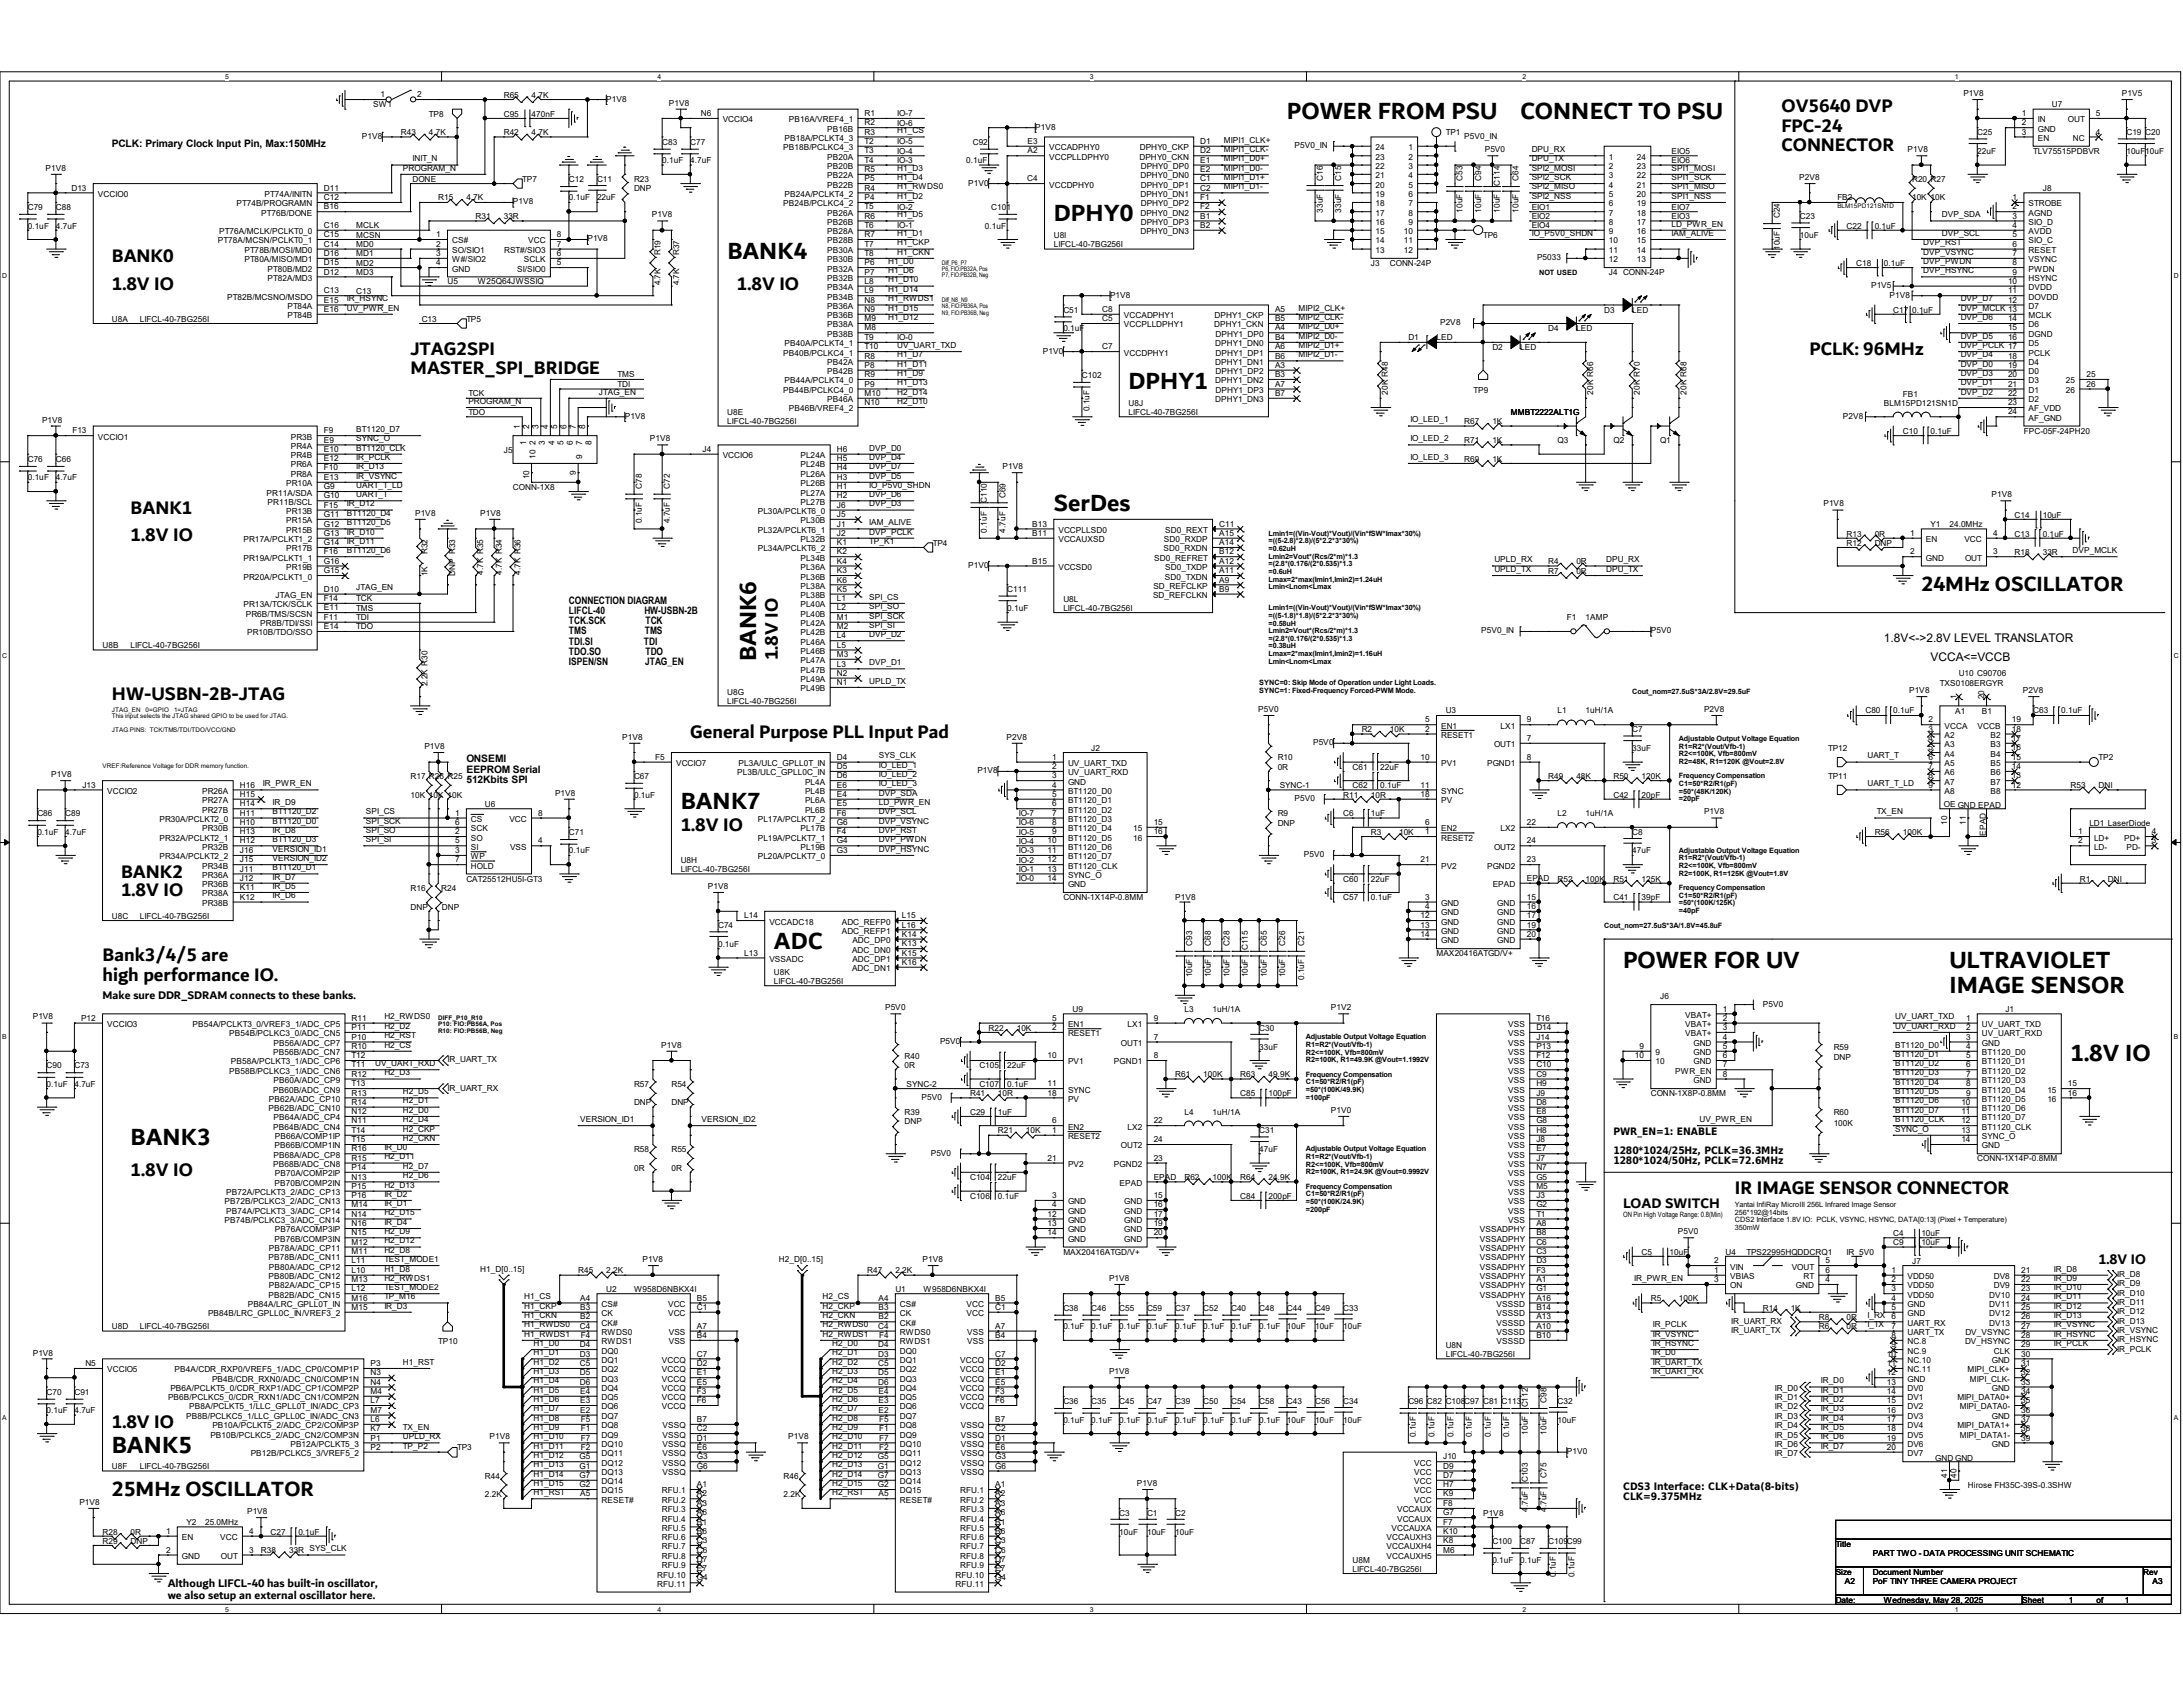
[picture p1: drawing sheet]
<svg xmlns="http://www.w3.org/2000/svg" width="279mm" height="216mm" viewBox="0 0 279 216" stroke-linecap="round" stroke-linejoin="round" font-family="sans-serif">
<defs><g id="words">
<g font-size="3.2">
<text x="164.7" y="15.2">POWER FROM PSU</text>
<text x="194.6" y="15.2">CONNECT TO PSU</text>
<text x="134.9" y="28.3">DPHY0</text>
<text x="93.1" y="33.1">BANK4</text>
<text x="144.4" y="49.8">DPHY1</text>
<text x="134.9" y="65.4">SerDes</text>
<text x="96.8" y="84.6" transform="rotate(-90 96.8 84.6)">BANK6</text>
<text x="87.1" y="103.5">BANK7</text>
<text x="99.1" y="121.5">ADC</text>
<text x="207.7" y="123.8">POWER FOR UV</text>
<text x="249.5" y="123.8">ULTRAVIOLET</text>
<text x="249.5" y="127">IMAGE SENSOR</text>
<text x="265" y="135.8">1.8V IO</text>
<text x="16.7" y="146.5">BANK3</text>
<text x="14.3" y="185.9">BANK5</text>
</g>
<g font-size="2.8">
<text x="245.9" y="75.6">24MHz OSCILLATOR</text>
<text x="14.3" y="191.5">25MHz OSCILLATOR</text>
</g>
<g font-size="2.5">
<text x="228" y="14.4">OV5640 DVP</text>
<text x="228" y="16.9">FPC-24</text>
<text x="228" y="19.4">CONNECTOR</text>
<text x="14.3" y="33.5">BANK0</text>
<text x="14.3" y="37.1">1.8V IO</text>
<text x="94.3" y="37.1">1.8V IO</text>
<text x="52.5" y="45.4">JTAG2SPI</text>
<text x="52.5" y="47.9">MASTER_SPI_BRIDGE</text>
<text x="231.6" y="45.4">PCLK: 96MHz</text>
<text x="16.7" y="65.7">BANK1</text>
<text x="16.7" y="69.3">1.8V IO</text>
<text x="14.3" y="89.6">HW-USBN-2B-JTAG</text>
<text x="99.6" y="84.5" transform="rotate(-90 99.6 84.5)">1.8V IO</text>
<text x="88.3" y="94.4">General Purpose PLL Input Pad</text>
<text x="87.1" y="106.3">1.8V IO</text>
<text x="15.5" y="112.3">BANK2</text>
<text x="15.5" y="114.7">1.8V IO</text>
<text x="13.1" y="123">Bank3/4/5 are</text>
<text x="13.1" y="125.5">high performance IO.</text>
<text x="16.7" y="150.5">1.8V IO</text>
<text x="222" y="152.9">IR IMAGE SENSOR CONNECTOR</text>
<text x="14.3" y="182.7">1.8V IO</text>
</g>
<g font-size="1.9">
<text x="207.7" y="154.6">LOAD SWITCH</text>
<text x="268.6" y="161.8">1.8V IO</text>
</g>
<g font-size="1.5">
<text x="241.1" y="82.2">1.8V&lt;-&gt;2.8V LEVEL TRANSLATOR</text>
<text x="247.1" y="84.6">VCCA&lt;=VCCB</text>
<text x="13.1" y="127.9">Make sure DDR_SDRAM connects to these banks.</text>
<text x="21.5" y="203.1">Although LIFCL-40 has built-in oscillator,</text>
<text x="21.5" y="204.6">we also setup an external oscillator here.</text>
</g>
<g font-size="1.3">
<text x="14.3" y="18.8">PCLK: Primary Clock Input Pin, Max:150MHz</text>
<text x="72.8" y="77.3">CONNECTION DIAGRAM</text>
<text x="72.8" y="78.6">LIFCL-40</text>
<text x="72.8" y="79.9">TCK.SCK</text>
<text x="72.8" y="81.2">TMS</text>
<text x="72.8" y="82.5">TDI.SI</text>
<text x="72.8" y="83.8">TDO.SO</text>
<text x="82.4" y="82.5">TDI</text>
<text x="82.5" y="78.6">HW-USBN-2B</text>
<text x="82.5" y="81.2">TMS</text>
<text x="82.6" y="79.9">TCK</text>
<text x="82.6" y="83.8">TDO</text>
<text x="72.8" y="85.1">ISPEN/SN</text>
<text x="82.6" y="85.1">JTAG_EN</text>
<text x="59.7" y="97.5">ONSEMI</text>
<text x="59.7" y="98.9">EEPROM Serial</text>
<text x="59.7" y="100.2">512Kbits SPI</text>
<text x="206.5" y="147.7">1280*1024/25Hz, PCLK=36.3MHz</text>
<text x="206.5" y="149">1280*1024/50Hz, PCLK=72.6MHz</text>
<text x="206.5" y="145.3">PWR_EN=1: ENABLE</text>
<text x="207.7" y="190.7">CDS3 Interface: CLK+Data(8-bits)</text>
<text x="207.7" y="192">CLK=9.375MHz</text>
</g>
<g font-size="1.1">
<text x="46.3" y="17.8">P1V8</text>
<text x="47.8" y="13.7">SW1</text>
<text x="48.7" y="12.4">1</text>
<text x="51.3" y="17.3">R43</text>
<text x="53.4" y="12.4">2</text>
<text x="54.9" y="17.3">4.7K</text>
<text x="54.9" y="14.9">TP8</text>
<text x="64.5" y="14.9">C95</text>
<text x="64.5" y="17.3">R42</text>
<text x="64.5" y="12.5">R65</text>
<text x="68" y="14.9">470nF</text>
<text x="68" y="17.3">4.7K</text>
<text x="68" y="12.5">4.7K</text>
<text x="77.6" y="13">P1V8</text>
<text x="85.6" y="13.5">P1V8</text>
<text x="89.7" y="14.9">N6</text>
<text x="92.5" y="15.7">VCCIO4</text>
<text x="101" y="15.7">PB16A/VREF4_1</text>
<text x="105.9" y="16.8">PB16B</text>
<text x="110.7" y="14.9">R1</text>
<text x="110.7" y="16">R2</text>
<text x="110.7" y="17.2">R3</text>
<text x="114.8" y="16.1">IO-6</text>
<text x="114.8" y="17.1">H1_CS</text>
<text x="114.8" y="14.9">IO-7</text>
<text x="132.5" y="16.6">P1V8</text>
<text x="185" y="17.3">TP1</text>
<text x="187.4" y="17.8">P5V0_IN</text>
<text x="251.3" y="12.3">P1V8</text>
<text x="253.1" y="17.3">C25</text>
<text x="258.8" y="14.9">1</text>
<text x="258.8" y="16">2</text>
<text x="258.8" y="17.2">3</text>
<text x="260.8" y="15.7">IN</text>
<text x="260.8" y="16.8">GND</text>
<text x="262.6" y="13.7">U7</text>
<text x="264.7" y="15.7">OUT</text>
<text x="268.3" y="17.2">4</text>
<text x="268.3" y="14.9">5</text>
<text x="271.6" y="12.3">P1V5</text>
<text x="272.2" y="17.3">C19 C20</text>
<text x="5.8" y="21.8">P1V8</text>
<text x="51.6" y="21.8">PROGRAM_N</text>
<text x="52.8" y="23.2">DONE</text>
<text x="52.8" y="20.7">INIT_N</text>
<text x="66.8" y="23.3">TP7</text>
<text x="72.8" y="23.3">C12</text>
<text x="76.4" y="23.3">C11</text>
<text x="81.2" y="23.3">R23</text>
<text x="84.8" y="18.5">C83</text>
<text x="84.8" y="20.9">0.1uF</text>
<text x="88.3" y="18.5">C77</text>
<text x="88.3" y="20.9">4.7uF</text>
<text x="100.2" y="19.2">PB18B/PCLKC4_3</text>
<text x="100.4" y="18">PB18A/PCLKT4_3</text>
<text x="105.9" y="20.4">PB20A</text>
<text x="105.9" y="21.6">PB20B</text>
<text x="105.9" y="22.8">PB22A</text>
<text x="110.7" y="18.4">T2</text>
<text x="110.7" y="19.6">T3</text>
<text x="110.7" y="20.8">T4</text>
<text x="110.7" y="22">R5</text>
<text x="110.7" y="23.2">P5</text>
<text x="114.8" y="20.9">IO-3</text>
<text x="114.8" y="21.8">H1_D3</text>
<text x="114.8" y="23">H1_D4</text>
<text x="114.8" y="18.5">IO-5</text>
<text x="114.8" y="19.7">IO-4</text>
<text x="123.7" y="20.9">0.1uF</text>
<text x="123.9" y="23.7">P1V0</text>
<text x="124.5" y="18.5">C92</text>
<text x="131.5" y="23.2">C4</text>
<text x="131.5" y="18.4">E3</text>
<text x="131.5" y="19.6">A2</text>
<text x="134.3" y="19.2">VCCADPHY0</text>
<text x="134.3" y="20.4">VCCPLLDPHY0</text>
<text x="145.8" y="20.4">DPHY0_CKN</text>
<text x="145.9" y="19.2">DPHY0_CKP</text>
<text x="146" y="22.8">DPHY0_DN0</text>
<text x="146" y="21.6">DPHY0_DP0</text>
<text x="153.6" y="18.4">D1</text>
<text x="153.6" y="19.6">D2</text>
<text x="153.6" y="20.8">E1</text>
<text x="153.6" y="22">E2</text>
<text x="153.6" y="23.2">C1</text>
<text x="156.6" y="18.2">MIPI1_CLK+</text>
<text x="156.6" y="19.5">MIPI1_CLK-</text>
<text x="156.6" y="20.7">MIPI1_D0+</text>
<text x="156.6" y="21.8">MIPI1_D0-</text>
<text x="156.6" y="23">MIPI1_D1+</text>
<text x="165.7" y="19">P5V0_IN</text>
<text x="169.3" y="23.2" transform="rotate(-90 169.3 23.2)">C16</text>
<text x="171.7" y="23.2" transform="rotate(-90 171.7 23.2)">C15</text>
<text x="176.1" y="19.2">24</text>
<text x="176.1" y="20.4">23</text>
<text x="176.1" y="21.6">22</text>
<text x="176.1" y="22.8">21</text>
<text x="180.3" y="19.2">1</text>
<text x="180.3" y="20.4">2</text>
<text x="180.3" y="21.6">3</text>
<text x="180.3" y="22.8">4</text>
<text x="187.2" y="23.2" transform="rotate(-90 187.2 23.2)">C53</text>
<text x="189.6" y="23.2" transform="rotate(-90 189.6 23.2)">C94</text>
<text x="190" y="19.5">P5V0</text>
<text x="192" y="23.7" transform="rotate(-90 192 23.7)">C114</text>
<text x="194.4" y="23.2" transform="rotate(-90 194.4 23.2)">C64</text>
<text x="196" y="19.5">DPU_RX</text>
<text x="196" y="20.7">DPU_TX</text>
<text x="196" y="21.8">SPI2_MOSI</text>
<text x="196" y="23">SPI2_SCK</text>
<text x="205.9" y="20.4">1</text>
<text x="205.9" y="21.6">2</text>
<text x="205.9" y="22.8">3</text>
<text x="209.5" y="20.4">24</text>
<text x="209.5" y="21.6">23</text>
<text x="209.5" y="22.8">22</text>
<text x="214" y="19.7">EIO5</text>
<text x="214" y="20.9">EIO6</text>
<text x="214" y="21.8">SPI1_MOSI</text>
<text x="214" y="23">SPI1_SCK</text>
<text x="230.3" y="23">P2V8</text>
<text x="244.1" y="19.5">P1V8</text>
<text x="244.7" y="23.3">R20 R27</text>
<text x="253.1" y="19.7">22uF</text>
<text x="260.2" y="19.7">TLV75515PDBVR</text>
<text x="260.8" y="18">EN</text>
<text x="265.3" y="18">NC</text>
<text x="272.2" y="19.7">10uF10uF</text>
<text x="3.6" y="26.9">C79</text>
<text x="3.6" y="29.3">0.1uF</text>
<text x="7.2" y="26.9">C88</text>
<text x="7.2" y="29.3">4.7uF</text>
<text x="9.1" y="24.4">D13</text>
<text x="12.5" y="25.2">VCCIO0</text>
<text x="28.1" y="30">PT76A/MCLK/PCLKT0_0</text>
<text x="30.3" y="26.4">PT74B/PROGRAMN</text>
<text x="33.4" y="27.6">PT76B/DONE</text>
<text x="33.9" y="25.2">PT74A/INITN</text>
<text x="41.4" y="24.4">D11</text>
<text x="41.4" y="25.6">C12</text>
<text x="41.4" y="26.8">B16</text>
<text x="41.4" y="29.2">C16</text>
<text x="45.6" y="29.2">MCLK</text>
<text x="56.1" y="25.7">R15</text>
<text x="59.7" y="25.7">4.7K</text>
<text x="60.9" y="28.1">R31</text>
<text x="64.5" y="28.1">33R</text>
<text x="65.7" y="26.2">P1V8</text>
<text x="72.8" y="25.7">0.1uF</text>
<text x="76.4" y="25.7">22uF</text>
<text x="81.2" y="24.5">DNP</text>
<text x="83.4" y="27.8">P1V8</text>
<text x="100.2" y="26.4">PB24B/PCLKC4_2</text>
<text x="100.4" y="25.2">PB24A/PCLKT4_2</text>
<text x="105.9" y="24">PB22B</text>
<text x="105.9" y="27.6">PB26A</text>
<text x="105.9" y="28.8">PB26B</text>
<text x="105.9" y="30">PB28A</text>
<text x="110.7" y="24.4">R4</text>
<text x="110.7" y="25.6">P4</text>
<text x="110.7" y="26.8">T5</text>
<text x="110.7" y="28">R6</text>
<text x="110.7" y="29.2">T6</text>
<text x="114.8" y="24.2">H1_RWDS0</text>
<text x="114.8" y="26.8">IO-2</text>
<text x="114.8" y="29.2">IO-1</text>
<text x="114.8" y="27.8">H1_D5</text>
<text x="114.8" y="25.4">H1_D2</text>
<text x="126.1" y="29.3">0.1uF</text>
<text x="126.9" y="26.9">C101</text>
<text x="134.3" y="24">VCCDPHY0</text>
<text x="146" y="25.2">DPHY0_DN1</text>
<text x="146" y="27.6">DPHY0_DN2</text>
<text x="146" y="30">DPHY0_DN3</text>
<text x="146" y="24">DPHY0_DP1</text>
<text x="146" y="26.4">DPHY0_DP2</text>
<text x="146" y="28.8">DPHY0_DP3</text>
<text x="153.6" y="24.4">C2</text>
<text x="153.6" y="25.6">F1</text>
<text x="153.6" y="26.8">F2</text>
<text x="153.6" y="28">B1</text>
<text x="153.6" y="29.2">B2</text>
<text x="156.6" y="24.2">MIPI1_D1-</text>
<text x="169.3" y="27.2" transform="rotate(-90 169.3 27.2)">33uF</text>
<text x="171.7" y="27.2" transform="rotate(-90 171.7 27.2)">33uF</text>
<text x="176.1" y="24">20</text>
<text x="176.1" y="25.2">19</text>
<text x="176.1" y="26.4">18</text>
<text x="176.1" y="27.6">17</text>
<text x="176.1" y="28.8">16</text>
<text x="176.1" y="30">15</text>
<text x="179.7" y="30">10</text>
<text x="180.3" y="24">5</text>
<text x="180.3" y="25.2">6</text>
<text x="180.3" y="26.4">7</text>
<text x="180.3" y="27.6">8</text>
<text x="180.3" y="28.8">9</text>
<text x="187.2" y="27.2" transform="rotate(-90 187.2 27.2)">10uF</text>
<text x="189.6" y="27.2" transform="rotate(-90 189.6 27.2)">10uF</text>
<text x="192" y="27.2" transform="rotate(-90 192 27.2)">10uF</text>
<text x="194.4" y="27.2" transform="rotate(-90 194.4 27.2)">10uF</text>
<text x="196" y="24.2">SPI2_MISO</text>
<text x="196" y="25.4">SPI2_NSS</text>
<text x="196" y="26.8">EIO1</text>
<text x="196" y="28">EIO2</text>
<text x="196" y="29.2">EIO4</text>
<text x="205.9" y="24">4</text>
<text x="205.9" y="25.2">5</text>
<text x="205.9" y="26.4">6</text>
<text x="205.9" y="27.6">7</text>
<text x="205.9" y="28.8">8</text>
<text x="205.9" y="30">9</text>
<text x="209.5" y="24">21</text>
<text x="209.5" y="25.2">20</text>
<text x="209.5" y="26.4">19</text>
<text x="209.5" y="27.6">18</text>
<text x="209.5" y="28.8">17</text>
<text x="209.5" y="30">16</text>
<text x="214" y="24.2">SPI1_MISO</text>
<text x="214" y="25.4">SPI1_NSS</text>
<text x="214" y="26.8">EIO7</text>
<text x="214" y="28">EIO3</text>
<text x="214" y="29">LD_PWR_EN</text>
<text x="227.8" y="27.9" transform="rotate(-90 227.8 27.9)">C24</text>
<text x="230.4" y="28.1">C23</text>
<text x="235.2" y="25.7">FB2</text>
<text x="236.3" y="29.3">C22</text>
<text x="239.9" y="29.3">0.1uF</text>
<text x="244.7" y="25.7">10K 10K</text>
<text x="248.5" y="27.8">DVP_SDA</text>
<text x="257.6" y="25.6">1</text>
<text x="257.6" y="26.8">2</text>
<text x="257.6" y="28">3</text>
<text x="257.6" y="29.2">4</text>
<text x="259.6" y="26.4">STROBE</text>
<text x="259.6" y="27.6">AGND</text>
<text x="259.6" y="28.8">SIO_D</text>
<text x="259.6" y="30">AVDD</text>
<text x="261.4" y="24.5">J8</text>
<text x="27.9" y="31.2">PT78A/MCSN/PCLKT0_1</text>
<text x="31.3" y="32.4">PT78B/MOSI/MD0</text>
<text x="31.3" y="33.6">PT80A/MISO/MD1</text>
<text x="34.2" y="34.8">PT80B/MD2</text>
<text x="34.2" y="35.9">PT82A/MD3</text>
<text x="41.4" y="30.4">C15</text>
<text x="41.4" y="31.6">C14</text>
<text x="41.4" y="32.8">D16</text>
<text x="41.4" y="34">D15</text>
<text x="41.4" y="35.1">D12</text>
<text x="45.6" y="30.4">MCSN</text>
<text x="45.6" y="31.6">MD0</text>
<text x="45.6" y="32.8">MD1</text>
<text x="45.6" y="34">MD2</text>
<text x="45.6" y="35.2">MD3</text>
<text x="55.8" y="30.4">1</text>
<text x="55.8" y="31.6">2</text>
<text x="55.8" y="32.8">3</text>
<text x="55.8" y="34">4</text>
<text x="57.9" y="31.2">CS#</text>
<text x="57.9" y="32.4">SO/SIO1</text>
<text x="57.9" y="33.6">W#/SIO2</text>
<text x="57.9" y="34.8">GND</text>
<text x="64.5" y="32.4">RST#/SIO3</text>
<text x="66.2" y="34.8">SI/SIO0</text>
<text x="67.1" y="33.6">SCLK</text>
<text x="67.6" y="31.2">VCC</text>
<text x="71.3" y="34">5</text>
<text x="71.3" y="32.8">6</text>
<text x="71.3" y="31.6">7</text>
<text x="71.3" y="30.4">8</text>
<text x="75.2" y="30.9">P1V8</text>
<text x="84.5" y="32.7" transform="rotate(-90 84.5 32.7)">R19</text>
<text x="86.9" y="32.7" transform="rotate(-90 86.9 32.7)">R37</text>
<text x="105.9" y="31.2">PB28B</text>
<text x="105.9" y="32.4">PB30A</text>
<text x="105.9" y="33.6">PB30B</text>
<text x="105.9" y="34.8">PB32A</text>
<text x="105.9" y="35.9">PB32B</text>
<text x="110.7" y="30.4">R7</text>
<text x="110.7" y="31.6">T7</text>
<text x="110.7" y="32.8">T8</text>
<text x="110.7" y="34">P6</text>
<text x="110.7" y="35.1">P7</text>
<text x="113.7" y="33.8">H1_D0</text>
<text x="113.7" y="35">H1_D6</text>
<text x="114.8" y="31.4">H1_CKP</text>
<text x="114.8" y="32.6">H1_CKN</text>
<text x="114.8" y="30.2">H1_D1</text>
<text x="134.9" y="31.6">LIFCL-40-7BG256I</text>
<text x="134.9" y="30.4">U8I</text>
<text x="175.5" y="34">J3</text>
<text x="176.1" y="31.2">14</text>
<text x="176.1" y="32.4">13</text>
<text x="177.9" y="34">CONN-24P</text>
<text x="179.7" y="31.2">11</text>
<text x="179.7" y="32.4">12</text>
<text x="189.8" y="30.4">TP6</text>
<text x="196" y="30.2">IO_P5V0_SHDN</text>
<text x="196.7" y="33.3">P5033</text>
<text x="205.9" y="35.2">J4 CONN-24P</text>
<text x="205.9" y="31.2">10</text>
<text x="205.9" y="32.4">11</text>
<text x="205.9" y="33.6">12</text>
<text x="209.5" y="31.2">15</text>
<text x="209.5" y="32.4">14</text>
<text x="209.5" y="33.6">13</text>
<text x="214" y="30.2">IAM_ALIVE</text>
<text x="227.8" y="32" transform="rotate(-90 227.8 32)">10uF</text>
<text x="230.4" y="30.4">10uF</text>
<text x="237.6" y="34">C18</text>
<text x="241.1" y="34">0.1uF</text>
<text x="246.2" y="31.4">DVP_RST</text>
<text x="246.2" y="32.6">DVP_VSYNC</text>
<text x="246.2" y="35">DVP_HSYNC</text>
<text x="246.2" y="33.8">DVP_PWDN</text>
<text x="248.5" y="30.2">DVP_SCL</text>
<text x="257.6" y="30.4">5</text>
<text x="257.6" y="31.6">6</text>
<text x="257.6" y="32.8">7</text>
<text x="257.6" y="34">8</text>
<text x="257.6" y="35.1">9</text>
<text x="259.6" y="31.2">SIO_C</text>
<text x="259.6" y="32.4">RESET</text>
<text x="259.6" y="33.6">VSYNC</text>
<text x="259.6" y="34.8">PWDN</text>
<text x="259.6" y="35.9">HSYNC</text>
<text x="14.3" y="41.2">U8A</text>
<text x="17.9" y="41.2">LIFCL-40-7BG256I</text>
<text x="29.1" y="38.4">PT82B/MCSNO/MSDO</text>
<text x="36.8" y="39.5">PT84A</text>
<text x="36.8" y="40.7">PT84B</text>
<text x="41.4" y="37.5">C13</text>
<text x="41.4" y="38.7">E15</text>
<text x="41.4" y="39.9">E16</text>
<text x="44.4" y="39.8">UV_PWR_EN</text>
<text x="44.4" y="38.6">IR_HSYNC</text>
<text x="45.6" y="37.6">C13</text>
<text x="54" y="41.1">C13</text>
<text x="57.3" y="36.4">U5</text>
<text x="59.7" y="41.2">TP5</text>
<text x="61.2" y="36.4">W25Q64JWSSIQ</text>
<text x="84.5" y="36.5" transform="rotate(-90 84.5 36.5)">4.7K</text>
<text x="86.9" y="36.5" transform="rotate(-90 86.9 36.5)">4.7K</text>
<text x="105.9" y="37.1">PB34A</text>
<text x="105.9" y="38.4">PB34B</text>
<text x="105.9" y="39.5">PB36A</text>
<text x="105.9" y="40.7">PB36B</text>
<text x="105.9" y="41.9">PB38A</text>
<text x="110.7" y="36.3">L8</text>
<text x="110.7" y="37.5">L9</text>
<text x="110.7" y="38.7">N8</text>
<text x="110.7" y="39.9">N9</text>
<text x="110.7" y="41.1">M9</text>
<text x="113.7" y="37.4">H1_D14</text>
<text x="113.7" y="39.8">H1_D15</text>
<text x="113.7" y="40.9">H1_D12</text>
<text x="113.7" y="38.6">H1_RWDS1</text>
<text x="113.7" y="36.2">H1_D10</text>
<text x="136.1" y="40">C51</text>
<text x="141.1" y="39.9">C8</text>
<text x="141.1" y="41.1">C5</text>
<text x="142.1" y="38.1">P1V8</text>
<text x="143.8" y="40.7">VCCADPHY1</text>
<text x="143.8" y="41.9">VCCPLLDPHY1</text>
<text x="155.4" y="41.9">DPHY1_CKN</text>
<text x="155.4" y="40.7">DPHY1_CKP</text>
<text x="163.2" y="39.9">A5</text>
<text x="163.2" y="41.1">B5</text>
<text x="166.2" y="39.8">MIPI2_CLK+</text>
<text x="166.2" y="40.9">MIPI2_CLK-</text>
<text x="184.3" y="41.7">P2V8</text>
<text x="205.3" y="40">D3</text>
<text x="208.9" y="40">LED</text>
<text x="239.5" y="36.9">P1V5</text>
<text x="241.8" y="38.1">P1V8</text>
<text x="242.3" y="40">C17 0.1uF</text>
<text x="250.9" y="39.8">DVP_MCLK 13</text>
<text x="250.9" y="38.6">DVP_D7</text>
<text x="250.9" y="40.9">DVP_D6</text>
<text x="257" y="36.3">10</text>
<text x="257" y="37.5">11</text>
<text x="257" y="38.7">12</text>
<text x="257" y="41.1">14</text>
<text x="259.6" y="37.1">DVDD</text>
<text x="259.6" y="38.4">DOVDD</text>
<text x="259.6" y="39.5">D7</text>
<text x="259.6" y="40.7">MCLK</text>
<text x="259.6" y="41.9">D6</text>
<text x="100.2" y="45.5">PB40B/PCLKC4_1</text>
<text x="100.4" y="44.3">PB40A/PCLKT4_1</text>
<text x="105.9" y="43.1">PB38B</text>
<text x="105.9" y="46.7">PB42A</text>
<text x="105.9" y="47.9">PB42B</text>
<text x="110.7" y="42.3">M8</text>
<text x="110.7" y="43.5">T9</text>
<text x="110.7" y="44.7">T10</text>
<text x="110.7" y="45.9">R8</text>
<text x="110.7" y="47.1">P8</text>
<text x="114.8" y="44.5">UV_UART_TXD</text>
<text x="114.8" y="45.7">H1_D7</text>
<text x="114.8" y="43.6">IO-0</text>
<text x="114.8" y="46.9">H1_D11</text>
<text x="133.5" y="45.3">P1V0</text>
<text x="136.1" y="42.4">0.1uF</text>
<text x="141.1" y="44.7">C7</text>
<text x="143.8" y="45.5">VCCDPHY1</text>
<text x="155.5" y="44.3">DPHY1_DN0</text>
<text x="155.5" y="46.7">DPHY1_DN1</text>
<text x="155.6" y="43.1">DPHY1_DP0</text>
<text x="155.6" y="45.5">DPHY1_DP1</text>
<text x="155.6" y="47.9">DPHY1_DP2</text>
<text x="163.2" y="42.3">A4</text>
<text x="163.2" y="43.5">B4</text>
<text x="163.2" y="44.7">A6</text>
<text x="163.2" y="45.9">B6</text>
<text x="163.2" y="47.1">A3</text>
<text x="166.2" y="42.1">MIPI2_D0+</text>
<text x="166.2" y="43.3">MIPI2_D0-</text>
<text x="166.2" y="44.5">MIPI2_D1+</text>
<text x="166.2" y="45.7">MIPI2_D1-</text>
<text x="180.3" y="43.6">D1</text>
<text x="183.9" y="43.6">LED</text>
<text x="191" y="44.8">D2</text>
<text x="194.6" y="44.8">LED</text>
<text x="198.2" y="42.4">D4</text>
<text x="201.8" y="42.4">LED</text>
<text x="250.9" y="43.3">DVP_D5</text>
<text x="250.9" y="44.5">DVP_PCLK 17</text>
<text x="250.9" y="45.7">DVP_D4</text>
<text x="250.9" y="46.9">DVP_D0</text>
<text x="257" y="42.3">15</text>
<text x="257" y="43.5">16</text>
<text x="257" y="45.9">18</text>
<text x="257" y="47.1">19</text>
<text x="259.6" y="43.1">DGND</text>
<text x="259.6" y="44.3">D5</text>
<text x="259.6" y="45.5">PCLK</text>
<text x="259.6" y="46.7">D4</text>
<text x="259.6" y="47.9">D0</text>
<text x="59.9" y="53.1">TDO</text>
<text x="59.9" y="51.7">PROGRAM_N</text>
<text x="59.9" y="50.7">TCK</text>
<text x="76.7" y="50.5">JTAG_EN</text>
<text x="79" y="49.5">TDI</text>
<text x="79" y="48.3">TMS</text>
<text x="80" y="53.6">P1V8</text>
<text x="93.1" y="53.1">U8E</text>
<text x="100.2" y="50.3">PB44B/PCLKC4_0</text>
<text x="100.4" y="49.1">PB44A/PCLKT4_0</text>
<text x="101" y="52.7">PB46B/VREF4_2</text>
<text x="105.9" y="51.5">PB46A</text>
<text x="110.7" y="48.3">R9</text>
<text x="110.7" y="49.5">P9</text>
<text x="110.7" y="50.7">M10</text>
<text x="110.7" y="51.9">N10</text>
<text x="114.8" y="51.7">H2_D10</text>
<text x="114.8" y="48.1">H1_D9</text>
<text x="114.8" y="50.5">H2_D14</text>
<text x="114.8" y="49.3">H1_D13</text>
<text x="138.5" y="48.3">C102</text>
<text x="139.4" y="52.6" transform="rotate(-90 139.4 52.6)">0.1uF</text>
<text x="144.4" y="53.1">LIFCL-40-7BG256I</text>
<text x="144.4" y="51.9">U8J</text>
<text x="155.5" y="49.1">DPHY1_DN2</text>
<text x="155.5" y="51.5">DPHY1_DN3</text>
<text x="155.6" y="50.3">DPHY1_DP3</text>
<text x="163.2" y="48.3">B3</text>
<text x="163.2" y="49.5">A7</text>
<text x="163.2" y="50.7">B7</text>
<text x="177.6" y="50.5" transform="rotate(-90 177.6 50.5)">20K R48</text>
<text x="188.6" y="50.2">TP9</text>
<text x="193.4" y="53.1">MMBT2222ALT1G</text>
<text x="203.9" y="50.5" transform="rotate(-90 203.9 50.5)">20K R66</text>
<text x="209.9" y="50.5" transform="rotate(-90 209.9 50.5)">20K R70</text>
<text x="215.9" y="50.5" transform="rotate(-90 215.9 50.5)">20K R68</text>
<text x="235.9" y="53.6">P2V8</text>
<text x="241.1" y="51.9">BLM15PD121SN1D</text>
<text x="243.5" y="50.8">FB1</text>
<text x="250.9" y="48.1">DVP_D3</text>
<text x="250.9" y="49.3">DVP_D1</text>
<text x="250.9" y="50.5">DVP_D2</text>
<text x="257" y="48.3">20</text>
<text x="257" y="49.5">21</text>
<text x="257" y="50.7">22</text>
<text x="257" y="51.9">23</text>
<text x="257" y="53">24</text>
<text x="259.6" y="49.1">D3</text>
<text x="259.6" y="50.3">D1</text>
<text x="259.6" y="51.5">D2</text>
<text x="259.6" y="52.7">AF_VDD</text>
<text x="259.6" y="53.8">AF_GND</text>
<text x="264.4" y="49.1">25</text>
<text x="264.4" y="50.3">26</text>
<text x="267" y="48.3">25</text>
<text x="267" y="49.5">26</text>
<text x="3.6" y="59.1">C76</text>
<text x="5.4" y="54.1">P1V8</text>
<text x="7.2" y="59.1">C66</text>
<text x="9.3" y="55.5">F13</text>
<text x="12.5" y="56.3">VCCIO1</text>
<text x="37.2" y="56.3">PR3B</text>
<text x="37.2" y="57.4">PR4A</text>
<text x="37.2" y="58.6">PR4B</text>
<text x="37.2" y="59.8">PR6A</text>
<text x="41.4" y="55.5">F9</text>
<text x="41.4" y="56.6">E9</text>
<text x="41.4" y="57.8">E10</text>
<text x="41.4" y="59">E12</text>
<text x="45.6" y="58.8">IR_PCLK</text>
<text x="45.6" y="55.3">BT1120_D7</text>
<text x="45.6" y="56.5">SYNC_O</text>
<text x="45.6" y="57.7">BT1120_CLK</text>
<text x="64.5" y="57.9">J5</text>
<text x="66.5" y="54.9" transform="rotate(-90 66.5 54.9)">1</text>
<text x="67.4" y="56.9" transform="rotate(-90 67.4 56.9)">1</text>
<text x="67.7" y="54.9" transform="rotate(-90 67.7 54.9)">2</text>
<text x="68.5" y="58.7" transform="rotate(-90 68.5 58.7)">10</text>
<text x="68.5" y="56.9" transform="rotate(-90 68.5 56.9)">2</text>
<text x="68.9" y="54.9" transform="rotate(-90 68.9 54.9)">3</text>
<text x="69.7" y="56.9" transform="rotate(-90 69.7 56.9)">3</text>
<text x="70.1" y="54.9" transform="rotate(-90 70.1 54.9)">4</text>
<text x="71" y="56.9" transform="rotate(-90 71 56.9)">4</text>
<text x="71.3" y="54.9" transform="rotate(-90 71.3 54.9)">5</text>
<text x="72.1" y="56.9" transform="rotate(-90 72.1 56.9)">5</text>
<text x="72.5" y="54.9" transform="rotate(-90 72.5 54.9)">6</text>
<text x="73.3" y="56.9" transform="rotate(-90 73.3 56.9)">6</text>
<text x="73.7" y="54.9" transform="rotate(-90 73.7 54.9)">7</text>
<text x="74.5" y="58.7" transform="rotate(-90 74.5 58.7)">9</text>
<text x="74.5" y="56.9" transform="rotate(-90 74.5 56.9)">7</text>
<text x="74.9" y="54.9" transform="rotate(-90 74.9 54.9)">8</text>
<text x="75.7" y="56.9" transform="rotate(-90 75.7 56.9)">8</text>
<text x="83.2" y="56.5">P1V8</text>
<text x="89.9" y="57.8">J4</text>
<text x="92.5" y="58.6">VCCIO6</text>
<text x="93.1" y="54.3">LIFCL-40-7BG256I</text>
<text x="102.4" y="58.6">PL24A</text>
<text x="102.4" y="59.8">PL24B</text>
<text x="107.1" y="57.8">H6</text>
<text x="107.1" y="59">H5</text>
<text x="111.3" y="57.7">DVP_D0</text>
<text x="111.3" y="58.8">DVP_D4</text>
<text x="180.5" y="54.1">IO_LED_1</text>
<text x="180.5" y="56.5">IO_LED_2</text>
<text x="180.5" y="58.8">IO_LED_3</text>
<text x="187.4" y="59.1">R69</text>
<text x="187.4" y="54.3">R67</text>
<text x="187.4" y="56.7">R71</text>
<text x="191" y="59.1">1K</text>
<text x="191" y="54.3">1K</text>
<text x="191" y="56.7">1K</text>
<text x="199.3" y="56.7">Q3</text>
<text x="206.5" y="56.7">Q2</text>
<text x="212.5" y="56.7">Q1</text>
<text x="243.5" y="55.5">C10</text>
<text x="247.1" y="55.5">0.1uF</text>
<text x="259" y="55.5">FPC-05F-24PH20</text>
<text x="3.6" y="61.5">0.1uF</text>
<text x="7.2" y="61.5">4.7uF</text>
<text x="34.1" y="63.4">PR11A/SDA</text>
<text x="34.2" y="64.6">PR11B/SCL</text>
<text x="36.6" y="62.2">PR10A</text>
<text x="36.6" y="65.8">PR13B</text>
<text x="37.2" y="61">PR8A</text>
<text x="41.4" y="60.2">F10</text>
<text x="41.4" y="61.4">E13</text>
<text x="41.4" y="62.6">G9</text>
<text x="41.4" y="63.8">G10</text>
<text x="41.4" y="65">F15</text>
<text x="44.4" y="66">BT1120_D4</text>
<text x="44.4" y="64.8">IR_D12</text>
<text x="45.6" y="63.6">UART_T</text>
<text x="45.6" y="61.3">IR_VSYNC</text>
<text x="45.6" y="60">IR_D13</text>
<text x="45.6" y="62.4">UART_T_LD</text>
<text x="65.7" y="62.7">CONN-1X8</text>
<text x="67.7" y="61.3" transform="rotate(-90 67.7 61.3)">10</text>
<text x="73.7" y="60.7" transform="rotate(-90 73.7 60.7)">9</text>
<text x="82.1" y="62.5" transform="rotate(-90 82.1 62.5)">C78</text>
<text x="85.7" y="62.5" transform="rotate(-90 85.7 62.5)">C72</text>
<text x="97" y="65.8">PL30A/PCLKT6_0</text>
<text x="102.4" y="61">PL26A</text>
<text x="102.4" y="62.2">PL26B</text>
<text x="102.4" y="63.4">PL27A</text>
<text x="102.4" y="64.6">PL27B</text>
<text x="107.1" y="60.2">H4</text>
<text x="107.1" y="61.4">H3</text>
<text x="107.1" y="62.6">H1</text>
<text x="107.1" y="63.8">H2</text>
<text x="107.1" y="65">J6</text>
<text x="111.3" y="60">DVP_D7</text>
<text x="111.3" y="61.3">DVP_D5</text>
<text x="111.3" y="62.4">IO_P5V0_SHDN</text>
<text x="111.3" y="63.6">DVP_D6</text>
<text x="111.3" y="64.8">DVP_D3</text>
<text x="126.3" y="64.3" transform="rotate(-90 126.3 64.3)">C110</text>
<text x="128.3" y="60.1">P1V8</text>
<text x="128.7" y="63.8" transform="rotate(-90 128.7 63.8)">C69</text>
<text x="233.4" y="64.8">P1V8</text>
<text x="254.9" y="63.6">P1V8</text>
<text x="31.2" y="69.4">PR17A/PCLKT1_2</text>
<text x="31.2" y="71.8">PR19A/PCLKT1_1</text>
<text x="36.6" y="67">PR15A</text>
<text x="36.6" y="68.2">PR15B</text>
<text x="36.6" y="70.6">PR17B</text>
<text x="41.4" y="66.2">G11</text>
<text x="41.4" y="67.4">G12</text>
<text x="41.4" y="68.6">G13</text>
<text x="41.4" y="69.8">G14</text>
<text x="41.4" y="71">F16</text>
<text x="44.4" y="69.6">IR_D11</text>
<text x="44.4" y="68.4">IR_D10</text>
<text x="44.4" y="67.2">BT1120_D5</text>
<text x="44.4" y="70.8">BT1120_D6</text>
<text x="53.1" y="66">P1V8</text>
<text x="54.7" y="70.9" transform="rotate(-90 54.7 70.9)">R32</text>
<text x="61.5" y="66">P1V8</text>
<text x="82.1" y="67" transform="rotate(-90 82.1 67)">0.1uF</text>
<text x="85.7" y="67" transform="rotate(-90 85.7 67)">4.7uF</text>
<text x="97" y="68.2">PL32A/PCLKT6_1</text>
<text x="97" y="70.6">PL34A/PCLKT6_2</text>
<text x="102.4" y="67">PL30B</text>
<text x="102.4" y="69.4">PL32B</text>
<text x="102.4" y="71.8">PL34B</text>
<text x="107.1" y="66.2">J5</text>
<text x="107.1" y="67.4">J1</text>
<text x="107.1" y="68.6">J2</text>
<text x="107.1" y="69.8">K1</text>
<text x="107.1" y="71">K2</text>
<text x="111.3" y="69.6">TP_K1</text>
<text x="111.3" y="67.2">IAM_ALIVE</text>
<text x="111.3" y="68.4">DVP_PCLK</text>
<text x="119.4" y="69.8">TP4</text>
<text x="126.3" y="68.2" transform="rotate(-90 126.3 68.2)">0.1uF</text>
<text x="128.7" y="68.2" transform="rotate(-90 128.7 68.2)">4.7uF</text>
<text x="132.1" y="67.4">B13</text>
<text x="132.1" y="68.6">B11</text>
<text x="135.5" y="68.2">VCCPLLSD0</text>
<text x="135.5" y="69.4">VCCAUXSD</text>
<text x="147.7" y="71.8">SD0_REFRET</text>
<text x="148.9" y="70.6">SD0_RXDN</text>
<text x="149" y="69.4">SD0_RXDP</text>
<text x="149.1" y="68.2">SD0_REXT</text>
<text x="156" y="67.4">C11</text>
<text x="156" y="68.6">A15</text>
<text x="156" y="69.8">A14</text>
<text x="156" y="71">B12</text>
<text x="191.3" y="72">UPLD_RX</text>
<text x="205.6" y="72">DPU_RX</text>
<text x="236.3" y="68.7">R13</text>
<text x="236.3" y="69.8">R12</text>
<text x="239.9" y="68.7">0R</text>
<text x="239.9" y="69.8">DNP</text>
<text x="244.5" y="68.6">1</text>
<text x="244.5" y="71">2</text>
<text x="246.5" y="69.4">EN</text>
<text x="246.5" y="71.8">GND</text>
<text x="247.1" y="67.4">Y1</text>
<text x="249.5" y="67.4">24.0MHz</text>
<text x="251.4" y="69.4">VCC</text>
<text x="251.5" y="71.8">OUT</text>
<text x="255.1" y="71">3</text>
<text x="255.1" y="68.6">4</text>
<text x="257.8" y="68.7">C13</text>
<text x="257.8" y="71">R18</text>
<text x="257.8" y="66.3">C14</text>
<text x="261.4" y="68.7">0.1uF</text>
<text x="261.4" y="71">33R</text>
<text x="261.4" y="66.3">10uF</text>
<text x="265.3" y="70.8">DVP_MCLK</text>
<text x="31.2" y="74.2">PR20A/PCLKT1_0</text>
<text x="31.2" y="77.7">PR13A/TCK/SCLK</text>
<text x="35.3" y="76.5">JTAG_EN</text>
<text x="36.6" y="72.9">PR19B</text>
<text x="41.4" y="72.1">G16</text>
<text x="41.4" y="73.4">G15</text>
<text x="41.4" y="75.7">D10</text>
<text x="41.4" y="76.9">F14</text>
<text x="45.6" y="75.6">JTAG_EN</text>
<text x="45.6" y="77">TCK</text>
<text x="54.7" y="73.7" transform="rotate(-90 54.7 73.7)">1K</text>
<text x="58.3" y="73.7" transform="rotate(-90 58.3 73.7)">DNP R33</text>
<text x="61.8" y="73.5" transform="rotate(-90 61.8 73.5)">4.7K R35</text>
<text x="64.2" y="73.5" transform="rotate(-90 64.2 73.5)">4.7K R34</text>
<text x="66.6" y="73.5" transform="rotate(-90 66.6 73.5)">4.7K R36</text>
<text x="102.4" y="72.9">PL36A</text>
<text x="102.4" y="74.2">PL36B</text>
<text x="102.4" y="75.4">PL38A</text>
<text x="102.4" y="76.5">PL38B</text>
<text x="102.4" y="77.7">PL40A</text>
<text x="107.1" y="72.1">K4</text>
<text x="107.1" y="73.4">K3</text>
<text x="107.1" y="74.5">K6</text>
<text x="107.1" y="75.7">K5</text>
<text x="107.1" y="76.9">L1</text>
<text x="111.3" y="76.8">SPI_CS</text>
<text x="111.3" y="77.9">SPI_SO</text>
<text x="123.9" y="72.7">P1V0</text>
<text x="128.9" y="75.8">C111</text>
<text x="132.1" y="72.1">B15</text>
<text x="135.5" y="72.9">VCCSD0</text>
<text x="136.1" y="77">U8L</text>
<text x="147.6" y="76.5">SD_REFCLKN</text>
<text x="147.6" y="75.4">SD_REFCLKP</text>
<text x="149.1" y="74.2">SD0_TXDN</text>
<text x="149.1" y="72.9">SD0_TXDP</text>
<text x="156" y="72.1">A12</text>
<text x="156" y="73.4">A11</text>
<text x="156" y="74.5">A9</text>
<text x="156" y="75.7">B9</text>
<text x="191.3" y="73.2">UPLD_TX</text>
<text x="198.2" y="72.2">R4</text>
<text x="198.2" y="73.4">R7</text>
<text x="201.8" y="72.2">0R</text>
<text x="201.8" y="73.4">0R</text>
<text x="205.6" y="73.2">DPU_TX</text>
<text x="13.1" y="83">U8B</text>
<text x="16.7" y="83">LIFCL-40-7BG256I</text>
<text x="31.5" y="78.9">PR6B/TMS/SCSN</text>
<text x="31.6" y="81.3">PR10B/TDO/SSO</text>
<text x="33.3" y="80.1">PR8B/TDI/SSI</text>
<text x="41.4" y="78.1">E11</text>
<text x="41.4" y="79.3">F11</text>
<text x="41.4" y="80.5">E14</text>
<text x="45.6" y="78.1">TMS</text>
<text x="45.6" y="79.4">TDI</text>
<text x="45.6" y="80.6">TDO</text>
<text x="102.4" y="78.9">PL40B</text>
<text x="102.4" y="80.1">PL42A</text>
<text x="102.4" y="81.3">PL42B</text>
<text x="102.4" y="82.5">PL46A</text>
<text x="102.4" y="83.7">PL46B</text>
<text x="107.1" y="78.1">L2</text>
<text x="107.1" y="79.3">M1</text>
<text x="107.1" y="80.5">M2</text>
<text x="107.1" y="81.7">L4</text>
<text x="107.1" y="82.9">L5</text>
<text x="111.3" y="79.2">SPI_SCK</text>
<text x="111.3" y="81.5">DVP_D2</text>
<text x="111.3" y="80.3">SPI_SI</text>
<text x="128.9" y="78.2">0.1uF</text>
<text x="136.1" y="78.2">LIFCL-40-7BG256I</text>
<text x="189.6" y="81.1">P5V0_IN</text>
<text x="200.5" y="79.4">F1</text>
<text x="202.9" y="79.4">1AMP</text>
<text x="211.3" y="81.1">P5V0</text>
<text x="54.7" y="87.8" transform="rotate(-90 54.7 87.8)">2.2K R30</text>
<text x="93.1" y="88.9">U8G</text>
<text x="102.4" y="84.9">PL47A</text>
<text x="102.4" y="86.1">PL47B</text>
<text x="102.4" y="87.3">PL49A</text>
<text x="102.4" y="88.5">PL49B</text>
<text x="107.1" y="84.1">M3</text>
<text x="107.1" y="85.3">L3</text>
<text x="107.1" y="86.5">N2</text>
<text x="107.1" y="87.7">N1</text>
<text x="111.3" y="87.5">UPLD_TX</text>
<text x="111.3" y="85.1">DVP_D1</text>
<text x="244.3" y="88.7">P1V8</text>
<text x="248.3" y="87.8">TXS0108ERGYR</text>
<text x="250.4" y="89.5" transform="rotate(-90 250.4 89.5)">1</text>
<text x="250.7" y="86.6">U10 C90706</text>
<text x="254" y="89.5" transform="rotate(-90 254 89.5)">20</text>
<text x="258.9" y="88.7">P2V8</text>
<text x="54.3" y="95.9">P1V8</text>
<text x="79.6" y="94.7">P1V8</text>
<text x="93.1" y="90.1">LIFCL-40-7BG256I</text>
<text x="128.8" y="94.7">P2V8</text>
<text x="161" y="91.1">P5V0</text>
<text x="168.1" y="95.4">P5V0</text>
<text x="174.3" y="93.7">R2</text>
<text x="177.9" y="93.7">10K</text>
<text x="182.4" y="93.6">2</text>
<text x="182.4" y="92.5">5</text>
<text x="184.4" y="94.4">RESET1</text>
<text x="184.4" y="93.3">EN1</text>
<text x="185" y="91.3">U3</text>
<text x="191.2" y="95.6">OUT1</text>
<text x="192.1" y="93.3">LX1</text>
<text x="195.4" y="94.8">7</text>
<text x="195.4" y="92.5">9</text>
<text x="199.3" y="91.3">L1</text>
<text x="202.9" y="91.3">1uH/1A</text>
<text x="208.9" y="93.7">C7</text>
<text x="218.1" y="91.1">P2V8</text>
<text x="238.8" y="91.3">C80</text>
<text x="242.3" y="91.3">0.1uF</text>
<text x="246.8" y="92.5">2</text>
<text x="246.8" y="93.6">3</text>
<text x="246.8" y="94.8">4</text>
<text x="248.9" y="93.3">VCCA</text>
<text x="248.9" y="94.4">A2</text>
<text x="248.9" y="95.6">A3</text>
<text x="250.2" y="91.4">A1</text>
<text x="253.1" y="93.3">VCCB</text>
<text x="253.7" y="91.4">B1</text>
<text x="254.8" y="95.6">B3</text>
<text x="254.8" y="94.4">B2</text>
<text x="257.5" y="94.8">17</text>
<text x="257.5" y="93.6">18</text>
<text x="257.5" y="92.5">19</text>
<text x="260.2" y="91.3">C63</text>
<text x="263.8" y="91.3">0.1uF</text>
<text x="6.6" y="99.4">P1V8</text>
<text x="10.5" y="100.8">J13</text>
<text x="13.7" y="101.6">VCCIO2</text>
<text x="25.9" y="101.6">PR26A</text>
<text x="30.7" y="100.8">H16</text>
<text x="30.7" y="102">H15</text>
<text x="33.7" y="100.6">IR_PWR_EN</text>
<text x="52.5" y="99.7">R17 R26 R25</text>
<text x="71" y="101.9">P1V8</text>
<text x="81.2" y="99.7">C67</text>
<text x="83.9" y="97.2">F5</text>
<text x="86.5" y="98">VCCIO7</text>
<text x="94.4" y="99.2">PL3B/ULC_GPLL0C_IN</text>
<text x="94.5" y="98">PL3A/ULC_GPLL0T_IN</text>
<text x="103" y="100.4">PL4A</text>
<text x="103" y="101.6">PL4B</text>
<text x="107.1" y="97.2">D4</text>
<text x="107.1" y="98.4">D5</text>
<text x="107.1" y="99.6">D6</text>
<text x="107.1" y="100.8">E6</text>
<text x="107.1" y="102">E4</text>
<text x="112.5" y="97.1">SYS_CLK</text>
<text x="112.5" y="101.8">DVP_SDA</text>
<text x="112.5" y="100.6">IO_LED_3</text>
<text x="112.5" y="99.4">IO_LED_2</text>
<text x="112.5" y="98.3">IO_LED_1</text>
<text x="125.1" y="99">P1V8</text>
<text x="134.7" y="97.2">1</text>
<text x="134.7" y="98.4">2</text>
<text x="134.7" y="99.6">3</text>
<text x="134.7" y="100.8">4</text>
<text x="134.7" y="102">5</text>
<text x="136.7" y="98">UV_UART_TXD</text>
<text x="136.7" y="99.2">UV_UART_RXD</text>
<text x="136.7" y="100.4">GND</text>
<text x="136.7" y="101.6">BT1120_D0</text>
<text x="139.7" y="96.1">J2</text>
<text x="163.5" y="97.3">R10</text>
<text x="163.5" y="98.5">0R</text>
<text x="163.8" y="100.8">SYNC-1</text>
<text x="173.1" y="98.5">C61</text>
<text x="173.1" y="100.9">C62</text>
<text x="176.7" y="98.5">22uF</text>
<text x="176.7" y="100.9">0.1uF</text>
<text x="181.8" y="97.2">10</text>
<text x="181.8" y="100.8">11</text>
<text x="181.8" y="102">18</text>
<text x="184.4" y="98">PV1</text>
<text x="184.4" y="101.6">SYNC</text>
<text x="190.3" y="98">PGND1</text>
<text x="195.4" y="97.2">8</text>
<text x="198.2" y="99.7">R49</text>
<text x="201.8" y="99.7">48K</text>
<text x="206.5" y="99.7">R50</text>
<text x="208.9" y="96.1">33uF</text>
<text x="210.1" y="99.7">120K</text>
<text x="234" y="99.7">TP11</text>
<text x="234" y="96.1">TP12</text>
<text x="239" y="100.6">UART_T_LD</text>
<text x="239" y="97.1">UART_T</text>
<text x="246.8" y="96">5</text>
<text x="246.8" y="97.2">6</text>
<text x="246.8" y="98.4">7</text>
<text x="246.8" y="99.6">8</text>
<text x="246.8" y="100.8">9</text>
<text x="248.9" y="96.8">A4</text>
<text x="248.9" y="98">A5</text>
<text x="248.9" y="99.2">A6</text>
<text x="248.9" y="100.4">A7</text>
<text x="248.9" y="101.6">A8</text>
<text x="254.8" y="101.6">B8</text>
<text x="254.8" y="100.4">B7</text>
<text x="254.8" y="99.2">B6</text>
<text x="254.8" y="98">B5</text>
<text x="254.8" y="96.8">B4</text>
<text x="257.5" y="100.8">12</text>
<text x="257.5" y="99.6">13</text>
<text x="257.5" y="98.4">14</text>
<text x="257.5" y="97.2">15</text>
<text x="257.5" y="96">16</text>
<text x="265" y="100.9">R53</text>
<text x="268.6" y="100.9">DNI</text>
<text x="268.6" y="97.3">TP2</text>
<text x="4.8" y="104.5">C86</text>
<text x="4.8" y="106.8">0.1uF</text>
<text x="8.3" y="104.5">C89</text>
<text x="8.3" y="106.8">4.7uF</text>
<text x="20.4" y="105.2">PR30A/PCLKT2_0</text>
<text x="20.4" y="107.6">PR32A/PCLKT2_1</text>
<text x="25.9" y="102.8">PR27A</text>
<text x="25.9" y="104">PR27B</text>
<text x="25.9" y="106.4">PR30B</text>
<text x="30.7" y="103.2">H14</text>
<text x="30.7" y="104.4">H11</text>
<text x="30.7" y="105.6">H10</text>
<text x="30.7" y="106.8">H13</text>
<text x="30.7" y="107.9">H12</text>
<text x="34.9" y="103">IR_D9</text>
<text x="34.9" y="105.4">BT1120_D0</text>
<text x="34.9" y="106.6">IR_D8</text>
<text x="34.9" y="107.8">BT1120_D3</text>
<text x="34.9" y="104.2">BT1120_D2</text>
<text x="46.8" y="105.4">SPI_SCK</text>
<text x="46.8" y="106.6">SPI_SO</text>
<text x="46.8" y="107.8">SPI_SI</text>
<text x="46.8" y="104.2">SPI_CS</text>
<text x="52.5" y="102.1">10K 10K 10K</text>
<text x="58.2" y="104.4">1</text>
<text x="58.2" y="107.9">5</text>
<text x="58.2" y="105.6">6</text>
<text x="58.2" y="106.8">2</text>
<text x="60.3" y="105.2">CS</text>
<text x="60.3" y="106.4">SCK</text>
<text x="60.3" y="107.6">SO</text>
<text x="62.1" y="103.3">U6</text>
<text x="65.2" y="105.2">VCC</text>
<text x="68.9" y="107.9">4</text>
<text x="68.9" y="104.4">8</text>
<text x="72.8" y="106.8">C71</text>
<text x="81.2" y="102.1">0.1uF</text>
<text x="97" y="105.2">PL17A/PCLKT7_2</text>
<text x="97" y="107.6">PL19A/PCLKT7_1</text>
<text x="102.4" y="106.4">PL17B</text>
<text x="103" y="102.8">PL6A</text>
<text x="103" y="104">PL6B</text>
<text x="107.1" y="103.2">E5</text>
<text x="107.1" y="104.4">F6</text>
<text x="107.1" y="105.6">G6</text>
<text x="107.1" y="106.8">F4</text>
<text x="107.1" y="107.9">G4</text>
<text x="112.5" y="103">LD_PWR_EN</text>
<text x="112.5" y="104.2">DVP_SCL</text>
<text x="112.5" y="107.8">DVP_PWDN</text>
<text x="112.5" y="106.6">DVP_RST</text>
<text x="112.5" y="105.4">DVP_VSYNC</text>
<text x="130.4" y="104.4">IO-7</text>
<text x="130.4" y="105.6">IO-6</text>
<text x="130.4" y="106.8">IO-5</text>
<text x="130.4" y="108">IO-4</text>
<text x="134.1" y="107.9">10</text>
<text x="134.7" y="103.2">6</text>
<text x="134.7" y="104.4">7</text>
<text x="134.7" y="105.6">8</text>
<text x="134.7" y="106.8">9</text>
<text x="136.7" y="102.8">BT1120_D1</text>
<text x="136.7" y="104">BT1120_D2</text>
<text x="136.7" y="105.2">BT1120_D3</text>
<text x="136.7" y="106.4">BT1120_D4</text>
<text x="136.7" y="107.6">BT1120_D5</text>
<text x="145" y="106.4">15</text>
<text x="145" y="107.6">16</text>
<text x="147.7" y="105.6">15</text>
<text x="147.7" y="106.8">16</text>
<text x="163.5" y="104.5">R9</text>
<text x="163.5" y="105.7">DNP</text>
<text x="165.7" y="102.5">P5V0</text>
<text x="171.9" y="104.5">C6</text>
<text x="171.9" y="102.1">R11</text>
<text x="175.5" y="104.5">1uF</text>
<text x="175.5" y="102.1">10R</text>
<text x="175.5" y="106.8">R3</text>
<text x="179.1" y="106.8">10K</text>
<text x="182.4" y="106.8">1</text>
<text x="182.4" y="105.6">6</text>
<text x="184.4" y="107.6">RESET2</text>
<text x="184.4" y="106.4">EN2</text>
<text x="184.4" y="102.8">PV</text>
<text x="192.1" y="106.4">LX2</text>
<text x="195.4" y="105.6">22</text>
<text x="195.4" y="107.9">24</text>
<text x="199.3" y="104.5">L2</text>
<text x="202.9" y="104.5">1uH/1A</text>
<text x="206.5" y="102.1">C42</text>
<text x="208.9" y="106.8">C8</text>
<text x="210.1" y="102.1">20pF</text>
<text x="218.1" y="104.2">P1V8</text>
<text x="239.9" y="106.8">R56</text>
<text x="240.2" y="104.2">TX_EN</text>
<text x="243.5" y="106.8">100K</text>
<text x="248.8" y="103.3">OE GND EPAD</text>
<text x="249.2" y="105.5" transform="rotate(-90 249.2 105.5)">10</text>
<text x="251.6" y="105.5" transform="rotate(-90 251.6 105.5)">11</text>
<text x="254.2" y="106.9" transform="rotate(-90 254.2 106.9)">EPAD</text>
<text x="266" y="106.8">1</text>
<text x="266" y="107.9">2</text>
<text x="267.4" y="105.7">LD1 LaserDiode</text>
<text x="268" y="107.6">LD+</text>
<text x="271.9" y="107.6">PD+</text>
<text x="275.4" y="107.9">3</text>
<text x="275.4" y="106.8">4</text>
<text x="20.4" y="110">PR34A/PCLKT2_2</text>
<text x="25.9" y="108.8">PR32B</text>
<text x="25.9" y="111.2">PR34B</text>
<text x="25.9" y="112.4">PR36A</text>
<text x="25.9" y="113.5">PR36B</text>
<text x="30.7" y="109.2">J16</text>
<text x="30.7" y="110.4">J15</text>
<text x="30.7" y="111.5">J11</text>
<text x="30.7" y="112.7">J12</text>
<text x="30.7" y="113.9">K11</text>
<text x="34.9" y="113.7">IR_D5</text>
<text x="34.9" y="112.6">IR_D7</text>
<text x="34.9" y="110.2">VERSION_ID2</text>
<text x="34.9" y="109">VERSION_ID1</text>
<text x="34.9" y="111.4">BT1120_D1</text>
<text x="58.2" y="109.2">3</text>
<text x="58.2" y="110.4">7</text>
<text x="59.7" y="112.8">CAT25512HU5I-GT3</text>
<text x="60.3" y="110">WP</text>
<text x="60.3" y="108.8">SI</text>
<text x="60.3" y="111.2">HOLD</text>
<text x="65.3" y="108.8">VSS</text>
<text x="72.8" y="109.2">0.1uF</text>
<text x="87.1" y="111.6">LIFCL-40-7BG256I</text>
<text x="87.1" y="110.4">U8H</text>
<text x="90.6" y="113.8">P1V8</text>
<text x="97" y="110">PL20A/PCLKT7_0</text>
<text x="102.4" y="108.8">PL19B</text>
<text x="107.1" y="109.2">G3</text>
<text x="112.5" y="109">DVP_HSYNC</text>
<text x="130.4" y="109.2">IO-3</text>
<text x="130.4" y="110.4">IO-2</text>
<text x="130.4" y="111.6">IO-1</text>
<text x="130.4" y="112.8">IO-0</text>
<text x="134.1" y="109.2">11</text>
<text x="134.1" y="110.4">12</text>
<text x="134.1" y="111.5">13</text>
<text x="134.1" y="112.7">14</text>
<text x="136.7" y="108.8">BT1120_D6</text>
<text x="136.7" y="110">BT1120_D7</text>
<text x="136.7" y="111.2">BT1120_CLK</text>
<text x="136.7" y="112.4">SYNC_O</text>
<text x="136.7" y="113.5">GND</text>
<text x="166.9" y="109.7">P5V0</text>
<text x="171.9" y="112.8">C60</text>
<text x="175.5" y="112.8">22uF</text>
<text x="181.8" y="110.4">21</text>
<text x="184.4" y="111.2">PV2</text>
<text x="190.3" y="111.2">PGND2</text>
<text x="191" y="113.5">EPAD</text>
<text x="191.2" y="108.8">OUT2</text>
<text x="195.4" y="110.4">23</text>
<text x="195.4" y="112.7">EPAD</text>
<text x="199.3" y="112.8">R52</text>
<text x="202.9" y="112.8">100K</text>
<text x="206.5" y="112.8">R51</text>
<text x="208.9" y="109.2">47uF</text>
<text x="210.1" y="112.8">125K</text>
<text x="266.2" y="112.8">R1</text>
<text x="268" y="108.8">LD-</text>
<text x="269.8" y="112.8">DNI</text>
<text x="272.2" y="108.8">PD-</text>
<text x="14.3" y="117.6">U8C</text>
<text x="17.9" y="117.6">LIFCL-40-7BG256I</text>
<text x="25.9" y="114.7">PR38A</text>
<text x="25.9" y="116">PR38B</text>
<text x="30.7" y="115.1">K12</text>
<text x="34.9" y="115">IR_D6</text>
<text x="52.5" y="114">R16</text>
<text x="52.5" y="116.4">DNP</text>
<text x="56.5" y="114">R24</text>
<text x="56.6" y="116.4">DNP</text>
<text x="91.9" y="118.8">C74</text>
<text x="95.2" y="117.5">L14</text>
<text x="98.5" y="118.3">VCCADC18</text>
<text x="107.7" y="118.3">ADC_REFP0</text>
<text x="107.7" y="119.5">ADC_REFP1</text>
<text x="115.4" y="117.5">L15</text>
<text x="115.4" y="118.7">L16</text>
<text x="115.4" y="119.9">K14</text>
<text x="136.1" y="115.2">CONN-1X14P-0.8MM</text>
<text x="150.4" y="115.2">P1V8</text>
<text x="171.9" y="115.2">C57</text>
<text x="175.5" y="115.2">0.1uF</text>
<text x="181.8" y="117.5">12</text>
<text x="181.8" y="118.7">13</text>
<text x="181.8" y="119.9">14</text>
<text x="182.4" y="115.1">3</text>
<text x="182.4" y="116.3">4</text>
<text x="184.4" y="116">GND</text>
<text x="184.4" y="117.1">GND</text>
<text x="184.4" y="118.3">GND</text>
<text x="184.4" y="119.5">GND</text>
<text x="191.6" y="116">GND</text>
<text x="191.6" y="117.1">GND</text>
<text x="191.6" y="118.3">GND</text>
<text x="191.6" y="119.5">GND</text>
<text x="195.4" y="115.1">15</text>
<text x="195.4" y="116.3">16</text>
<text x="195.4" y="117.5">17</text>
<text x="195.4" y="118.7">19</text>
<text x="195.4" y="119.9">20</text>
<text x="206.5" y="115.2">C41</text>
<text x="210.1" y="115.2">39pF</text>
<text x="91.9" y="121.2">0.1uF</text>
<text x="95.2" y="122.3">L13</text>
<text x="98.5" y="123.1">VSSADC</text>
<text x="99.1" y="125.9">LIFCL-40-7BG256I</text>
<text x="99.1" y="124.8">U8K</text>
<text x="109" y="121.9">ADC_DN0</text>
<text x="109" y="124.3">ADC_DN1</text>
<text x="109.1" y="120.7">ADC_DP0</text>
<text x="109.1" y="123.1">ADC_DP1</text>
<text x="115.4" y="121.1">K13</text>
<text x="115.4" y="122.3">K15</text>
<text x="115.4" y="123.5">K16</text>
<text x="152.6" y="125.1" transform="rotate(-90 152.6 125.1)">10uF</text>
<text x="152.6" y="121" transform="rotate(-90 152.6 121)">C93</text>
<text x="155" y="125.1" transform="rotate(-90 155 125.1)">10uF</text>
<text x="155" y="121" transform="rotate(-90 155 121)">C68</text>
<text x="157.4" y="125.1" transform="rotate(-90 157.4 125.1)">10uF</text>
<text x="157.4" y="121" transform="rotate(-90 157.4 121)">C28</text>
<text x="159.7" y="125.1" transform="rotate(-90 159.7 125.1)">10uF</text>
<text x="159.7" y="121.6" transform="rotate(-90 159.7 121.6)">C115</text>
<text x="162.1" y="125.1" transform="rotate(-90 162.1 125.1)">10uF</text>
<text x="162.1" y="121" transform="rotate(-90 162.1 121)">C65</text>
<text x="164.5" y="125.1" transform="rotate(-90 164.5 125.1)">10uF</text>
<text x="164.5" y="121" transform="rotate(-90 164.5 121)">C26</text>
<text x="166.9" y="125.4" transform="rotate(-90 166.9 125.4)">0.1uF</text>
<text x="166.9" y="121" transform="rotate(-90 166.9 121)">C21</text>
<text x="183.9" y="122.4">MAX20416ATGD/V+</text>
<text x="184.4" y="120.7">GND</text>
<text x="191.6" y="120.7">GND</text>
<text x="4.2" y="130.5">P1V8</text>
<text x="10.4" y="130.6">P12</text>
<text x="13.7" y="131.4">VCCIO3</text>
<text x="24.6" y="131.4">PB54A/PCLKT3_0/VREF3_1/ADC_CP5</text>
<text x="45" y="130.6">R11</text>
<text x="45" y="131.8">P11</text>
<text x="49.2" y="130.5">H2_RWDS0</text>
<text x="49.2" y="131.7">H2_D2</text>
<text x="113.3" y="129.3">P5V0</text>
<text x="126.5" y="131.9">R22</text>
<text x="130.1" y="131.9">10K</text>
<text x="134.7" y="131.8">2</text>
<text x="134.7" y="130.6">5</text>
<text x="136.7" y="131.4">EN1</text>
<text x="137.3" y="129.5">U9</text>
<text x="144.3" y="131.4">LX1</text>
<text x="147.7" y="130.6">9</text>
<text x="151.6" y="129.5">L3</text>
<text x="155.2" y="129.5">1uH/1A</text>
<text x="161.2" y="131.9">C30</text>
<text x="170.3" y="129.3">P1V2</text>
<text x="193" y="131.4">VSS</text>
<text x="196.6" y="130.6">T16</text>
<text x="196.6" y="131.8">D14</text>
<text x="212.5" y="127.8">J6</text>
<text x="215.7" y="130.3">VBAT+</text>
<text x="215.7" y="131.4">VBAT+</text>
<text x="220.5" y="129.5">1</text>
<text x="220.5" y="130.6">2</text>
<text x="220.5" y="131.8">3</text>
<text x="225.6" y="128.8">P5V0</text>
<text x="242.6" y="130.5">UV_UART_TXD</text>
<text x="242.6" y="131.7">UV_UART_RXD</text>
<text x="251.6" y="130.6">1</text>
<text x="251.6" y="131.8">2</text>
<text x="253.7" y="131.4">UV_UART_TXD</text>
<text x="256.7" y="129.5">J1</text>
<text x="6" y="136.7">C90</text>
<text x="9.5" y="136.7">C73</text>
<text x="29.3" y="132.6">PB54B/PCLKC3_0/ADC_CN5</text>
<text x="29.3" y="137.4">PB58B/PCLKC3_1/ADC_CN6</text>
<text x="29.5" y="136.2">PB58A/PCLKT3_1/ADC_CP6</text>
<text x="35" y="135">PB56B/ADC_CN7</text>
<text x="35" y="133.9">PB56A/ADC_CP7</text>
<text x="45" y="133.1">P10</text>
<text x="45" y="134.2">R10</text>
<text x="45" y="135.4">T12</text>
<text x="45" y="136.6">T11</text>
<text x="45" y="137.8">R12</text>
<text x="48" y="136.4">UV_UART_RXD</text>
<text x="49.2" y="134.1">H2_CS</text>
<text x="49.2" y="132.9">H2_RST</text>
<text x="49.2" y="137.6">H2_D3</text>
<text x="57.3" y="136">IR_UART_TX</text>
<text x="84.6" y="134.1">P1V8</text>
<text x="115.8" y="135.5">R40</text>
<text x="115.8" y="136.7">0R</text>
<text x="120.3" y="133.6">P5V0</text>
<text x="125.3" y="136.7">C105</text>
<text x="128.9" y="136.7">22uF</text>
<text x="134.1" y="135.4">10</text>
<text x="136.7" y="132.6">RESET1</text>
<text x="136.7" y="136.2">PV1</text>
<text x="142.6" y="136.2">PGND1</text>
<text x="143.5" y="133.9">OUT1</text>
<text x="147.7" y="133.1">7</text>
<text x="147.7" y="135.4">8</text>
<text x="150.4" y="137.9">R61</text>
<text x="154" y="137.9">100K</text>
<text x="158.7" y="137.9">R63</text>
<text x="161.2" y="134.3">33uF</text>
<text x="162.3" y="137.9">49.9K</text>
<text x="193" y="132.6">VSS</text>
<text x="193" y="133.9">VSS</text>
<text x="193" y="135">VSS</text>
<text x="193" y="136.2">VSS</text>
<text x="193" y="137.4">VSS</text>
<text x="196.6" y="133.1">J14</text>
<text x="196.6" y="134.2">P13</text>
<text x="196.6" y="135.4">F12</text>
<text x="196.6" y="136.6">C10</text>
<text x="196.6" y="137.8">C9</text>
<text x="209.3" y="135.4">10</text>
<text x="209.8" y="134.2">9</text>
<text x="211.9" y="135">9</text>
<text x="211.9" y="136.2">10</text>
<text x="214.4" y="137.4">PWR_EN</text>
<text x="215.7" y="132.6">VBAT+</text>
<text x="216.7" y="133.9">GND</text>
<text x="216.7" y="135">GND</text>
<text x="216.7" y="136.2">GND</text>
<text x="220.5" y="133.1">4</text>
<text x="220.5" y="134.2">5</text>
<text x="220.5" y="135.4">6</text>
<text x="220.5" y="136.6">7</text>
<text x="220.5" y="137.8">8</text>
<text x="234.7" y="134.3">R59</text>
<text x="234.7" y="135.7">DNP</text>
<text x="242.6" y="134.1">BT1120_D0</text>
<text x="242.6" y="135.3">BT1120_D1</text>
<text x="242.6" y="136.4">BT1120_D2</text>
<text x="242.6" y="137.6">BT1120_D3</text>
<text x="251.6" y="133.1">3</text>
<text x="251.6" y="134.2">4</text>
<text x="251.6" y="135.4">5</text>
<text x="251.6" y="136.6">6</text>
<text x="251.6" y="137.8">7</text>
<text x="253.7" y="132.6">UV_UART_RXD</text>
<text x="253.7" y="133.9">GND</text>
<text x="253.7" y="135">BT1120_D0</text>
<text x="253.7" y="136.2">BT1120_D1</text>
<text x="253.7" y="137.4">BT1120_D2</text>
<text x="6" y="139.1">0.1uF</text>
<text x="9.5" y="139.1">4.7uF</text>
<text x="34.4" y="142.2">PB62B/ADC_CN10</text>
<text x="34.4" y="141">PB62A/ADC_CP10</text>
<text x="35" y="139.8">PB60B/ADC_CN9</text>
<text x="35" y="138.6">PB60A/ADC_CP9</text>
<text x="35" y="143.4">PB64A/ADC_CP4</text>
<text x="45" y="139">T13</text>
<text x="45" y="140.2">R13</text>
<text x="45" y="141.4">R14</text>
<text x="45" y="142.6">N12</text>
<text x="45" y="143.8">N11</text>
<text x="51.6" y="140">H2_D5</text>
<text x="51.6" y="142.4">H2_D0</text>
<text x="51.6" y="141.2">H2_D1</text>
<text x="51.6" y="143.6">H2_D4</text>
<text x="57.3" y="139.6">IR_UART_RX</text>
<text x="74.3" y="143.6">VERSION_ID1</text>
<text x="81.2" y="139.1">R57</text>
<text x="81.2" y="141.5">DNP</text>
<text x="85.9" y="139.1">R54</text>
<text x="85.9" y="141.5">DNP</text>
<text x="89.8" y="143.6">VERSION_ID2</text>
<text x="115.8" y="142.7">R39</text>
<text x="115.8" y="143.8">DNP</text>
<text x="116" y="139.1">SYNC-2</text>
<text x="117.9" y="140.8">P5V0</text>
<text x="124.2" y="142.7">C29</text>
<text x="124.2" y="140.3">R41</text>
<text x="125.3" y="139.1">C107</text>
<text x="127.7" y="142.7">1uF</text>
<text x="127.7" y="140.3">10R</text>
<text x="128.9" y="139.1">0.1uF</text>
<text x="134.1" y="139">11</text>
<text x="134.1" y="140.2">18</text>
<text x="134.7" y="143.8">6</text>
<text x="136.7" y="139.8">SYNC</text>
<text x="136.7" y="141">PV</text>
<text x="147.7" y="143.8">22</text>
<text x="151.6" y="142.7">L4</text>
<text x="155.2" y="142.7">1uH/1A</text>
<text x="158.7" y="140.3">C85</text>
<text x="162.3" y="140.3">100pF</text>
<text x="170.3" y="142.4">P1V0</text>
<text x="193" y="138.6">VSS</text>
<text x="193" y="139.8">VSS</text>
<text x="193" y="141">VSS</text>
<text x="193" y="142.2">VSS</text>
<text x="193" y="143.4">VSS</text>
<text x="196.6" y="139">H9</text>
<text x="196.6" y="140.2">J9</text>
<text x="196.6" y="141.4">D8</text>
<text x="196.6" y="142.6">E8</text>
<text x="196.6" y="143.8">G8</text>
<text x="211.3" y="140.3">CONN-1X8P-0.8MM</text>
<text x="216.7" y="138.6">GND</text>
<text x="217.5" y="143.6">UV_PWR_EN</text>
<text x="234.7" y="142.7">R60</text>
<text x="242.6" y="138.9">BT1120_D4</text>
<text x="242.6" y="140">BT1120_D5</text>
<text x="242.6" y="141.2">BT1120_D6</text>
<text x="242.6" y="142.4">BT1120_D7</text>
<text x="242.6" y="143.6">BT1120_CLK</text>
<text x="251" y="141.4">10</text>
<text x="251" y="142.6">11</text>
<text x="251" y="143.8">12</text>
<text x="251.6" y="139">8</text>
<text x="251.6" y="140.2">9</text>
<text x="253.7" y="138.6">BT1120_D3</text>
<text x="253.7" y="139.8">BT1120_D4</text>
<text x="253.7" y="141">BT1120_D5</text>
<text x="253.7" y="142.2">BT1120_D6</text>
<text x="253.7" y="143.4">BT1120_D7</text>
<text x="262" y="139.8">15</text>
<text x="262" y="141">16</text>
<text x="264.7" y="139">15</text>
<text x="264.7" y="140.2">16</text>
<text x="35" y="144.6">PB64B/ADC_CN4</text>
<text x="35" y="149.4">PB68B/ADC_CN8</text>
<text x="35" y="148.2">PB68A/ADC_CP8</text>
<text x="35.1" y="147">PB66B/COMP1IN</text>
<text x="35.2" y="145.8">PB66A/COMP1IP</text>
<text x="45" y="145">T14</text>
<text x="45" y="146.2">T15</text>
<text x="45" y="147.4">R16</text>
<text x="45" y="148.5">R15</text>
<text x="45" y="149.7">P14</text>
<text x="49.2" y="148.4">H2_D11</text>
<text x="49.2" y="147.2">IR_D0</text>
<text x="51.6" y="149.6">H2_D7</text>
<text x="51.6" y="146">H2_CKN</text>
<text x="51.6" y="144.8">H2_CKP</text>
<text x="81.2" y="147.4">R58</text>
<text x="81.2" y="149.8">0R</text>
<text x="85.9" y="147.4">R55</text>
<text x="85.9" y="149.8">0R</text>
<text x="119.1" y="147.9">P5V0</text>
<text x="127.7" y="145">R21</text>
<text x="131.3" y="145">10K</text>
<text x="134.1" y="148.5">21</text>
<text x="134.7" y="145">1</text>
<text x="136.7" y="145.8">RESET2</text>
<text x="136.7" y="144.6">EN2</text>
<text x="136.7" y="149.4">PV2</text>
<text x="142.6" y="149.4">PGND2</text>
<text x="143.5" y="147">OUT2</text>
<text x="144.3" y="144.6">LX2</text>
<text x="147.7" y="148.5">23</text>
<text x="147.7" y="146.2">24</text>
<text x="161.2" y="145">C31</text>
<text x="161.2" y="147.4">47uF</text>
<text x="193" y="144.6">VSS</text>
<text x="193" y="145.8">VSS</text>
<text x="193" y="147">VSS</text>
<text x="193" y="148.2">VSS</text>
<text x="193" y="149.4">VSS</text>
<text x="196.6" y="145">H8</text>
<text x="196.6" y="146.2">J8</text>
<text x="196.6" y="147.4">E7</text>
<text x="196.6" y="148.5">J7</text>
<text x="196.6" y="149.7">N7</text>
<text x="234.7" y="144.1">100K</text>
<text x="242.6" y="144.8">SYNC_O</text>
<text x="251" y="145">13</text>
<text x="251" y="146.2">14</text>
<text x="253.1" y="148.6">CONN-1X14P-0.8MM</text>
<text x="253.7" y="144.6">BT1120_CLK</text>
<text x="253.7" y="145.8">SYNC_O</text>
<text x="253.7" y="147">GND</text>
<text x="28.7" y="154.1">PB72B/PCLKC3_2/ADC_CN13</text>
<text x="29" y="152.9">PB72A/PCLKT3_2/ADC_CP13</text>
<text x="29" y="155.3">PB74A/PCLKT3_3/ADC_CP14</text>
<text x="35.1" y="151.8">PB70B/COMP2IN</text>
<text x="35.2" y="150.5">PB70A/COMP2IP</text>
<text x="45" y="151">N13</text>
<text x="45" y="152.1">P15</text>
<text x="45" y="153.3">P16</text>
<text x="45" y="154.5">M14</text>
<text x="45" y="155.7">N14</text>
<text x="49.2" y="155.5">H2_D15</text>
<text x="49.2" y="153.2">IR_D2</text>
<text x="49.2" y="152">H2_D13</text>
<text x="49.2" y="154.3">IR_D1</text>
<text x="51.6" y="150.8">H2_D6</text>
<text x="124.2" y="151">C104</text>
<text x="124.2" y="153.4">C106</text>
<text x="127.7" y="151">22uF</text>
<text x="127.7" y="153.4">0.1uF</text>
<text x="134.1" y="155.7">12</text>
<text x="134.7" y="153.3">3</text>
<text x="134.7" y="154.5">4</text>
<text x="136.7" y="154.1">GND</text>
<text x="136.7" y="155.3">GND</text>
<text x="143.3" y="151.8">EPAD</text>
<text x="143.9" y="154.1">GND</text>
<text x="143.9" y="155.3">GND</text>
<text x="147.7" y="153.3">15</text>
<text x="147.7" y="154.5">16</text>
<text x="147.7" y="155.7">17</text>
<text x="147.7" y="151">EPAD</text>
<text x="151.6" y="151">R62</text>
<text x="155.2" y="151">100K</text>
<text x="158.7" y="153.4">C84</text>
<text x="158.7" y="151">R64</text>
<text x="162.3" y="153.4">200pF</text>
<text x="162.3" y="151">24.9K</text>
<text x="193" y="150.5">VSS</text>
<text x="193" y="151.8">VSS</text>
<text x="193" y="152.9">VSS</text>
<text x="193" y="154.1">VSS</text>
<text x="193" y="155.3">VSS</text>
<text x="196.6" y="151">G5</text>
<text x="196.6" y="152.1">M5</text>
<text x="196.6" y="153.3">J3</text>
<text x="196.6" y="154.5">G2</text>
<text x="196.6" y="155.7">T1</text>
<text x="28.7" y="156.5">PB74B/PCLKC3_3/ADC_CN14</text>
<text x="34.4" y="161.3">PB78B/ADC_CN11</text>
<text x="34.4" y="160.1">PB78A/ADC_CP11</text>
<text x="35.1" y="158.9">PB76B/COMP3IN</text>
<text x="35.2" y="157.7">PB76A/COMP3IP</text>
<text x="45" y="156.9">N16</text>
<text x="45" y="158.1">N15</text>
<text x="45" y="159.3">M12</text>
<text x="45" y="160.5">M11</text>
<text x="45" y="161.7">L11</text>
<text x="49.2" y="161.5">TEST_MODE1</text>
<text x="49.2" y="160.3">H2_D8</text>
<text x="49.2" y="159.1">H2_D12</text>
<text x="49.2" y="156.8">IR_D4</text>
<text x="49.2" y="157.9">H2_D9</text>
<text x="82.3" y="161.5">P1V8</text>
<text x="99.7" y="161.5">H2_D[0..15]</text>
<text x="118.1" y="161.5">P1V8</text>
<text x="134.1" y="156.9">13</text>
<text x="134.1" y="158.1">14</text>
<text x="136.1" y="160.6">MAX20416ATGD/V+</text>
<text x="136.7" y="156.5">GND</text>
<text x="136.7" y="157.7">GND</text>
<text x="136.7" y="158.9">GND</text>
<text x="143.9" y="156.5">GND</text>
<text x="143.9" y="157.7">GND</text>
<text x="143.9" y="158.9">GND</text>
<text x="147.7" y="156.9">19</text>
<text x="147.7" y="158.1">20</text>
<text x="189.4" y="157.7">VSSADPHY</text>
<text x="189.4" y="158.9">VSSADPHY</text>
<text x="189.4" y="160.1">VSSADPHY</text>
<text x="189.4" y="161.3">VSSADPHY</text>
<text x="193" y="156.5">VSS</text>
<text x="196.6" y="156.9">A8</text>
<text x="196.6" y="158.1">B8</text>
<text x="196.6" y="159.3">C6</text>
<text x="196.6" y="160.5">C3</text>
<text x="196.6" y="161.7">D3</text>
<text x="210.1" y="160.6">C5</text>
<text x="213.7" y="160.6">10uF</text>
<text x="214.8" y="157.9">P5V0</text>
<text x="219.4" y="161.7">2</text>
<text x="220.9" y="160.6">U4</text>
<text x="223.5" y="160.6">TPS22995HQDDCRQ1</text>
<text x="233.6" y="161.7">5</text>
<text x="236.3" y="160.6">IR_5V0</text>
<text x="242.3" y="158.2">C4</text>
<text x="242.3" y="159.4">C9</text>
<text x="244.7" y="161.8">J7</text>
<text x="245.9" y="158.2">10uF</text>
<text x="245.9" y="159.4">10uF</text>
<text x="31.7" y="167.3">PB84A/LRC_GPLL0T_IN</text>
<text x="34.4" y="163.7">PB80B/ADC_CN12</text>
<text x="34.4" y="166.1">PB82B/ADC_CN15</text>
<text x="34.4" y="162.5">PB80A/ADC_CP12</text>
<text x="34.4" y="164.9">PB82A/ADC_CP15</text>
<text x="45" y="162.9">L10</text>
<text x="45" y="164.1">M13</text>
<text x="45" y="165.3">L12</text>
<text x="45" y="166.5">M16</text>
<text x="45" y="167.6">M15</text>
<text x="49.2" y="163.9">H2_RWDS1</text>
<text x="49.2" y="162.7">H1_D8</text>
<text x="49.2" y="167.5">IR_D3</text>
<text x="49.2" y="165.1">TEST_MODE2</text>
<text x="49.2" y="166.3">TP_M16</text>
<text x="61.5" y="162.7">H1_D[0..15]</text>
<text x="67.1" y="166.3">H1_CS</text>
<text x="67.1" y="167.5">H1_CKP</text>
<text x="74" y="162.9">R45</text>
<text x="74.3" y="166.5">A4</text>
<text x="74.3" y="167.6">B3</text>
<text x="77" y="167.3">CS#</text>
<text x="77.6" y="162.9">2.2K</text>
<text x="77.6" y="165.4">U2</text>
<text x="81.2" y="165.4">W958D6NBKX4I</text>
<text x="85.5" y="167.3">VCC</text>
<text x="89.2" y="166.5">B5</text>
<text x="89.2" y="167.6">C1</text>
<text x="105.3" y="166.3">H2_CS</text>
<text x="105.3" y="167.5">H2_CKP</text>
<text x="111" y="162.9">R47</text>
<text x="112.4" y="166.5">A4</text>
<text x="112.4" y="167.6">B3</text>
<text x="114.6" y="162.9">2.2K</text>
<text x="114.6" y="165.4">U1</text>
<text x="115.2" y="167.3">CS#</text>
<text x="118.2" y="165.4">W958D6NBKX4I</text>
<text x="123.7" y="167.3">VCC</text>
<text x="127.4" y="166.5">B5</text>
<text x="127.4" y="167.6">C1</text>
<text x="136.1" y="167.7">C38</text>
<text x="139.7" y="167.7">C46</text>
<text x="141.9" y="163.9">P1V8</text>
<text x="143.3" y="167.7">C55</text>
<text x="146.8" y="167.7">C59</text>
<text x="150.4" y="167.7">C37</text>
<text x="154" y="167.7">C52</text>
<text x="157.6" y="167.7">C40</text>
<text x="161.2" y="167.7">C48</text>
<text x="164.7" y="167.7">C44</text>
<text x="168.3" y="167.7">C49</text>
<text x="171.9" y="167.7">C33</text>
<text x="189.4" y="162.5">VSSADPHY</text>
<text x="189.4" y="163.7">VSSADPHY</text>
<text x="189.4" y="164.9">VSSADPHY</text>
<text x="189.4" y="166.1">VSSADPHY</text>
<text x="191.6" y="167.3">VSSSD</text>
<text x="196.6" y="162.9">F3</text>
<text x="196.6" y="164.1">A1</text>
<text x="196.6" y="165.3">G1</text>
<text x="196.6" y="166.5">A16</text>
<text x="196.6" y="167.6">B14</text>
<text x="209.2" y="163.9">IR_PWR_EN</text>
<text x="211.3" y="166.5">R5</text>
<text x="214.9" y="166.5">100K</text>
<text x="219.4" y="162.9">1</text>
<text x="219.4" y="164.1">3</text>
<text x="221.4" y="162.5">VIN</text>
<text x="221.4" y="163.7">VBIAS</text>
<text x="221.4" y="164.9">ON</text>
<text x="225.6" y="167.7">R14</text>
<text x="229.2" y="167.7">1K</text>
<text x="229.3" y="162.5">VOUT</text>
<text x="229.9" y="164.9">GND</text>
<text x="230.8" y="163.7">RT</text>
<text x="233.6" y="164.1">4</text>
<text x="233.6" y="162.9">6</text>
<text x="242.1" y="162.9">1</text>
<text x="242.1" y="164.1">2</text>
<text x="242.1" y="165.3">3</text>
<text x="242.1" y="166.5">4</text>
<text x="242.1" y="167.6">5</text>
<text x="244.1" y="163.7">VDD50</text>
<text x="244.1" y="164.9">VDD50</text>
<text x="244.1" y="166.1">VDD50</text>
<text x="244.1" y="167.3">GND</text>
<text x="254.6" y="166.1">DV10</text>
<text x="254.6" y="167.3">DV11</text>
<text x="255.2" y="163.7">DV8</text>
<text x="255.2" y="164.9">DV9</text>
<text x="258.7" y="162.9">21</text>
<text x="258.7" y="164.1">22</text>
<text x="258.7" y="165.3">23</text>
<text x="258.7" y="166.5">24</text>
<text x="258.7" y="167.6">25</text>
<text x="262.9" y="162.7">IR_D8</text>
<text x="262.9" y="163.9">IR_D9</text>
<text x="262.9" y="165.1">IR_D10</text>
<text x="262.9" y="166.3">IR_D11</text>
<text x="262.9" y="167.5">IR_D12</text>
<text x="271" y="163.4">IR_D8</text>
<text x="271" y="164.6">IR_D9</text>
<text x="271" y="165.8">IR_D10</text>
<text x="271" y="167">IR_D11</text>
<text x="4.2" y="173.5">P1V8</text>
<text x="14.3" y="170.1">U8D</text>
<text x="17.9" y="170.1">LIFCL-40-7BG256I</text>
<text x="26.6" y="168.4">PB84B/LRC_GPLL0C_IN/VREF3_2</text>
<text x="56.1" y="172">TP10</text>
<text x="67.1" y="168.7">H1_CKN</text>
<text x="67.1" y="169.9">H1_RWDS0</text>
<text x="67.1" y="171.1">H1_RWDS1</text>
<text x="68.3" y="173.4">H1_D1</text>
<text x="68.3" y="172.3">H1_D0</text>
<text x="74.2" y="170.1">C4</text>
<text x="74.2" y="172.4">D4</text>
<text x="74.2" y="173.6">D3</text>
<text x="74.3" y="168.9">B2</text>
<text x="74.3" y="171.2">F4</text>
<text x="77" y="168.4">CK</text>
<text x="77" y="169.7">CK#</text>
<text x="77" y="170.9">RWDS0</text>
<text x="77" y="172">RWDS1</text>
<text x="77" y="173.2">DQ0</text>
<text x="85.5" y="168.4">VCC</text>
<text x="85.6" y="170.9">VSS</text>
<text x="85.6" y="172">VSS</text>
<text x="89.2" y="173.6">C7</text>
<text x="89.2" y="170.1">A7</text>
<text x="89.2" y="171.2">B4</text>
<text x="105.3" y="168.7">H2_CKN</text>
<text x="105.3" y="169.9">H2_RWDS0</text>
<text x="105.3" y="171.1">H2_RWDS1</text>
<text x="106.5" y="172.3">H2_D0</text>
<text x="106.5" y="173.4">H2_D1</text>
<text x="112.4" y="170.1">C4</text>
<text x="112.4" y="172.4">D4</text>
<text x="112.4" y="173.6">D3</text>
<text x="112.4" y="168.9">B2</text>
<text x="112.5" y="171.2">F4</text>
<text x="115.2" y="168.4">CK</text>
<text x="115.2" y="169.7">CK#</text>
<text x="115.2" y="170.9">RWDS0</text>
<text x="115.2" y="172">RWDS1</text>
<text x="115.2" y="173.2">DQ0</text>
<text x="123.7" y="168.4">VCC</text>
<text x="123.8" y="170.9">VSS</text>
<text x="123.8" y="172">VSS</text>
<text x="127.4" y="173.6">C7</text>
<text x="127.4" y="170.1">A7</text>
<text x="127.4" y="171.2">B4</text>
<text x="136.1" y="170.1">0.1uF</text>
<text x="139.7" y="170.1">0.1uF</text>
<text x="143.3" y="170.1">0.1uF</text>
<text x="146.8" y="170.1">0.1uF</text>
<text x="150.4" y="170.1">0.1uF</text>
<text x="154" y="170.1">0.1uF</text>
<text x="157.6" y="170.1">0.1uF</text>
<text x="161.2" y="170.1">0.1uF</text>
<text x="164.7" y="170.1">10uF</text>
<text x="168.3" y="170.1">10uF</text>
<text x="171.9" y="170.1">10uF</text>
<text x="185" y="173.7">LIFCL-40-7BG256I</text>
<text x="185" y="172.5">U8N</text>
<text x="191.6" y="168.4">VSSSD</text>
<text x="191.6" y="169.7">VSSSD</text>
<text x="191.6" y="170.9">VSSSD</text>
<text x="191.6" y="172">VSSSD</text>
<text x="196.6" y="168.9">A13</text>
<text x="196.6" y="170.1">A10</text>
<text x="196.6" y="171.2">B10</text>
<text x="211.5" y="169.9">IR_PCLK</text>
<text x="211.5" y="171.1">IR_VSYNC</text>
<text x="211.5" y="172.3">IR_HSYNC</text>
<text x="211.5" y="173.4">IR_D0</text>
<text x="221.6" y="170.6">IR_UART_TX</text>
<text x="221.6" y="169.4">IR_UART_RX</text>
<text x="232.8" y="170.1">R6</text>
<text x="232.8" y="168.9">R8</text>
<text x="236.3" y="170.1">0R</text>
<text x="236.3" y="168.9">0R</text>
<text x="239" y="168.7">I_RX</text>
<text x="239" y="169.9">I_TX</text>
<text x="241.5" y="173.6">10</text>
<text x="242.1" y="168.9">6</text>
<text x="242.1" y="170.1">7</text>
<text x="242.1" y="171.2">8</text>
<text x="242.1" y="172.4">9</text>
<text x="244.1" y="168.4">GND</text>
<text x="244.1" y="169.7">UART_RX</text>
<text x="244.1" y="170.9">UART_TX</text>
<text x="244.1" y="172">NC.8</text>
<text x="244.1" y="173.2">NC.9</text>
<text x="251.5" y="172">DV_HSYNC</text>
<text x="251.5" y="170.9">DV_VSYNC</text>
<text x="254.6" y="168.4">DV12</text>
<text x="254.6" y="169.7">DV13</text>
<text x="255.2" y="173.2">CLK</text>
<text x="258.7" y="168.9">26</text>
<text x="258.7" y="170.1">27</text>
<text x="258.7" y="171.2">28</text>
<text x="258.7" y="172.4">29</text>
<text x="258.7" y="173.6">30</text>
<text x="262.9" y="168.7">IR_D13</text>
<text x="262.9" y="169.9">IR_VSYNC</text>
<text x="262.9" y="171.1">IR_HSYNC</text>
<text x="262.9" y="172.3">IR_PCLK</text>
<text x="271" y="168.2">IR_D12</text>
<text x="271" y="169.4">IR_D13</text>
<text x="271" y="170.6">IR_VSYNC</text>
<text x="271" y="171.8">IR_HSYNC</text>
<text x="271" y="173">IR_PCLK</text>
<text x="6" y="178.5">C70</text>
<text x="9.5" y="178.5">C91</text>
<text x="10.9" y="174.8">N5</text>
<text x="13.7" y="175.6">VCCIO5</text>
<text x="21.5" y="179.2">PB6B/PCLKC5_0/CDR_RXN1/ADC_CN1/COMP2N</text>
<text x="21.8" y="178">PB6A/PCLKT5_0/CDR_RXP1/ADC_CP1/COMP2P</text>
<text x="22.4" y="175.6">PB4A/CDR_RXP0/VREF5_1/ADC_CP0/COMP1P</text>
<text x="27.1" y="176.8">PB4B/CDR_RXN0/ADC_CN0/COMP1N</text>
<text x="47.4" y="174.8">P3</text>
<text x="47.4" y="176">N3</text>
<text x="47.4" y="177.2">N4</text>
<text x="47.4" y="178.4">M4</text>
<text x="47.4" y="179.6">L7</text>
<text x="51.6" y="174.7">H1_RST</text>
<text x="68.3" y="174.7">H1_D2</text>
<text x="68.3" y="175.9">H1_D3</text>
<text x="68.3" y="177">H1_D4</text>
<text x="68.3" y="178.2">H1_D5</text>
<text x="68.3" y="179.4">H1_D6</text>
<text x="74.2" y="174.8">C5</text>
<text x="74.2" y="176">D5</text>
<text x="74.2" y="177.2">D6</text>
<text x="74.3" y="178.4">E4</text>
<text x="74.3" y="179.6">E3</text>
<text x="77" y="174.4">DQ1</text>
<text x="77" y="175.6">DQ2</text>
<text x="77" y="176.8">DQ3</text>
<text x="77" y="178">DQ4</text>
<text x="77" y="179.2">DQ5</text>
<text x="84.7" y="174.4">VCCQ</text>
<text x="84.7" y="175.6">VCCQ</text>
<text x="84.7" y="176.8">VCCQ</text>
<text x="84.7" y="178">VCCQ</text>
<text x="84.7" y="179.2">VCCQ</text>
<text x="89.2" y="174.8">D2</text>
<text x="89.2" y="176">E1</text>
<text x="89.2" y="177.2">E5</text>
<text x="89.2" y="178.4">F3</text>
<text x="89.2" y="179.6">F6</text>
<text x="106.5" y="174.7">H2_D2</text>
<text x="106.5" y="175.9">H2_D3</text>
<text x="106.5" y="177">H2_D4</text>
<text x="106.5" y="178.2">H2_D5</text>
<text x="106.5" y="179.4">H2_D6</text>
<text x="112.4" y="174.8">C5</text>
<text x="112.4" y="176">D5</text>
<text x="112.4" y="177.2">D6</text>
<text x="112.4" y="178.4">E4</text>
<text x="112.4" y="179.6">E3</text>
<text x="115.2" y="174.4">DQ1</text>
<text x="115.2" y="175.6">DQ2</text>
<text x="115.2" y="176.8">DQ3</text>
<text x="115.2" y="178">DQ4</text>
<text x="115.2" y="179.2">DQ5</text>
<text x="122.9" y="174.4">VCCQ</text>
<text x="122.9" y="175.6">VCCQ</text>
<text x="122.9" y="176.8">VCCQ</text>
<text x="122.9" y="178">VCCQ</text>
<text x="122.9" y="179.2">VCCQ</text>
<text x="127.4" y="174.8">D2</text>
<text x="127.4" y="176">E1</text>
<text x="127.4" y="177.2">E5</text>
<text x="127.4" y="178.4">F3</text>
<text x="127.4" y="179.6">F6</text>
<text x="136.1" y="179.7">C36</text>
<text x="139.7" y="179.7">C35</text>
<text x="141.9" y="175.9">P1V8</text>
<text x="143.3" y="179.7">C45</text>
<text x="146.8" y="179.7">C47</text>
<text x="150.4" y="179.7">C39</text>
<text x="154" y="179.7">C50</text>
<text x="157.6" y="179.7">C54</text>
<text x="161.2" y="179.7">C58</text>
<text x="164.7" y="179.7">C43</text>
<text x="168.3" y="179.7">C56</text>
<text x="171.9" y="179.7">C34</text>
<text x="180.3" y="179.7">C96 C82 C108C97 C81 C113</text>
<text x="198" y="179.5" transform="rotate(-90 198 179.5)">C98</text>
<text x="199.3" y="179.7">C32</text>
<text x="211.5" y="174.7">IR_UART_TX</text>
<text x="211.5" y="175.9">IR_UART_RX</text>
<text x="227.2" y="178">IR_D0</text>
<text x="227.2" y="179.2">IR_D1</text>
<text x="233" y="177">IR_D0</text>
<text x="233" y="178.2">IR_D1</text>
<text x="233" y="179.4">IR_D2</text>
<text x="241.5" y="174.8">11</text>
<text x="241.5" y="176">12</text>
<text x="241.5" y="177.2">13</text>
<text x="241.5" y="178.4">14</text>
<text x="241.5" y="179.6">15</text>
<text x="244.1" y="174.4">NC.10</text>
<text x="244.1" y="175.6">NC.11</text>
<text x="244.1" y="176.8">GND</text>
<text x="244.1" y="178">DV0</text>
<text x="244.1" y="179.2">DV1</text>
<text x="250.5" y="179.2">MIPI_DATA0+</text>
<text x="251.8" y="175.6">MIPI_CLK+</text>
<text x="252.1" y="176.8">MIPI_CLK-</text>
<text x="254.9" y="174.4">GND</text>
<text x="254.9" y="178">GND</text>
<text x="258.7" y="174.8">31</text>
<text x="258.7" y="176">32</text>
<text x="258.7" y="177.2">33</text>
<text x="258.7" y="178.4">34</text>
<text x="258.7" y="179.6">35</text>
<text x="6" y="180.8">0.1uF</text>
<text x="9.5" y="180.8">4.7uF</text>
<text x="23.8" y="181.6">PB8B/PCLKC5_1/LLC_GPLL0C_IN/ADC_CN3</text>
<text x="24.2" y="180.4">PB8A/PCLKT5_1/LLC_GPLL0T_IN/ADC_CP3</text>
<text x="26.9" y="184">PB10B/PCLKC5_2/ADC_CN2/COMP3N</text>
<text x="27.2" y="182.8">PB10A/PCLKT5_2/ADC_CP2/COMP3P</text>
<text x="37.2" y="185.2">PB12A/PCLKT5_3</text>
<text x="47.4" y="180.8">M7</text>
<text x="47.4" y="182">L6</text>
<text x="47.4" y="183.2">K7</text>
<text x="47.4" y="184.4">P1</text>
<text x="47.4" y="185.5">P2</text>
<text x="51.6" y="185.4">TP_P2</text>
<text x="51.6" y="184.2">UPLD_RX</text>
<text x="51.6" y="183">TX_EN</text>
<text x="58.5" y="185.6">TP3</text>
<text x="62.7" y="184.2">P1V8</text>
<text x="68.3" y="180.6">H1_D7</text>
<text x="68.3" y="181.8">H1_D8</text>
<text x="68.3" y="183">H1_D9</text>
<text x="68.3" y="184.2">H1_D10</text>
<text x="68.3" y="185.4">H1_D11</text>
<text x="74.3" y="180.8">E2</text>
<text x="74.3" y="182">F5</text>
<text x="74.3" y="183.2">F1</text>
<text x="74.3" y="184.4">F7</text>
<text x="74.3" y="185.5">F2</text>
<text x="77" y="180.4">DQ6</text>
<text x="77" y="181.6">DQ7</text>
<text x="77" y="182.8">DQ8</text>
<text x="77" y="184">DQ9</text>
<text x="77" y="185.2">DQ10</text>
<text x="84.7" y="180.4">VCCQ</text>
<text x="84.8" y="182.8">VSSQ</text>
<text x="84.8" y="184">VSSQ</text>
<text x="84.8" y="185.2">VSSQ</text>
<text x="89.2" y="182">B7</text>
<text x="89.2" y="183.2">C2</text>
<text x="89.2" y="184.4">D1</text>
<text x="89.2" y="185.5">E6</text>
<text x="100.9" y="184.2">P1V8</text>
<text x="106.5" y="180.6">H2_D7</text>
<text x="106.5" y="181.8">H2_D8</text>
<text x="106.5" y="183">H2_D9</text>
<text x="106.5" y="184.2">H2_D10</text>
<text x="106.5" y="185.4">H2_D11</text>
<text x="112.4" y="180.8">E2</text>
<text x="112.5" y="182">F5</text>
<text x="112.5" y="183.2">F1</text>
<text x="112.5" y="184.4">F7</text>
<text x="112.5" y="185.5">F2</text>
<text x="115.2" y="180.4">DQ6</text>
<text x="115.2" y="181.6">DQ7</text>
<text x="115.2" y="182.8">DQ8</text>
<text x="115.2" y="184">DQ9</text>
<text x="115.2" y="185.2">DQ10</text>
<text x="122.9" y="180.4">VCCQ</text>
<text x="123" y="182.8">VSSQ</text>
<text x="123" y="184">VSSQ</text>
<text x="123" y="185.2">VSSQ</text>
<text x="127.4" y="182">B7</text>
<text x="127.4" y="183.2">C2</text>
<text x="127.4" y="184.4">D1</text>
<text x="127.4" y="185.5">E6</text>
<text x="136.1" y="182.1">0.1uF</text>
<text x="139.7" y="182.1">0.1uF</text>
<text x="143.3" y="182.1">0.1uF</text>
<text x="146.8" y="182.1">0.1uF</text>
<text x="150.4" y="182.1">0.1uF</text>
<text x="154" y="182.1">0.1uF</text>
<text x="157.6" y="182.1">0.1uF</text>
<text x="161.2" y="182.1">0.1uF</text>
<text x="164.7" y="182.1">10uF</text>
<text x="168.3" y="182.1">10uF</text>
<text x="171.9" y="182.1">10uF</text>
<text x="181.2" y="183.9" transform="rotate(-90 181.2 183.9)">0.1uF</text>
<text x="183.6" y="183.9" transform="rotate(-90 183.6 183.9)">0.1uF</text>
<text x="186" y="183.9" transform="rotate(-90 186 183.9)">0.1uF</text>
<text x="188.4" y="183.9" transform="rotate(-90 188.4 183.9)">0.1uF</text>
<text x="190.8" y="183.9" transform="rotate(-90 190.8 183.9)">0.1uF</text>
<text x="193.2" y="183.9" transform="rotate(-90 193.2 183.9)">0.1uF</text>
<text x="195.5" y="183.6" transform="rotate(-90 195.5 183.6)">10uF</text>
<text x="195.5" y="180.1" transform="rotate(-90 195.5 180.1)">C112</text>
<text x="198" y="183.6" transform="rotate(-90 198 183.6)">10uF</text>
<text x="199.3" y="182.1">10uF</text>
<text x="227.2" y="180.4">IR_D2</text>
<text x="227.2" y="181.6">IR_D3</text>
<text x="227.2" y="182.8">IR_D4</text>
<text x="227.2" y="184">IR_D5</text>
<text x="227.2" y="185.2">IR_D6</text>
<text x="233" y="180.6">IR_D3</text>
<text x="233" y="181.8">IR_D4</text>
<text x="233" y="183">IR_D5</text>
<text x="233" y="184.2">IR_D6</text>
<text x="233" y="185.4">IR_D7</text>
<text x="241.5" y="180.8">16</text>
<text x="241.5" y="182">17</text>
<text x="241.5" y="183.2">18</text>
<text x="241.5" y="184.4">19</text>
<text x="241.5" y="185.5">20</text>
<text x="244.1" y="180.4">DV2</text>
<text x="244.1" y="181.6">DV3</text>
<text x="244.1" y="182.8">DV4</text>
<text x="244.1" y="184">DV5</text>
<text x="244.1" y="185.2">DV6</text>
<text x="250.5" y="182.8">MIPI_DATA1+</text>
<text x="250.8" y="180.4">MIPI_DATA0-</text>
<text x="250.8" y="184">MIPI_DATA1-</text>
<text x="254.9" y="181.6">GND</text>
<text x="254.9" y="185.2">GND</text>
<text x="258.7" y="180.8">36</text>
<text x="258.7" y="182">37</text>
<text x="258.7" y="183.2">38</text>
<text x="258.7" y="184.4">39</text>
<text x="14.3" y="188">U8F</text>
<text x="17.9" y="188">LIFCL-40-7BG256I</text>
<text x="32.1" y="186.4">PB12B/PCLKC5_3/VREF5_2</text>
<text x="62.1" y="189.2">R44</text>
<text x="62.1" y="191.6">2.2K</text>
<text x="68.3" y="186.6">H1_D12</text>
<text x="68.3" y="187.8">H1_D13</text>
<text x="68.3" y="189">H1_D14</text>
<text x="68.3" y="190.2">H1_D15</text>
<text x="68.3" y="191.3">H1_RST</text>
<text x="74.2" y="186.8">G5</text>
<text x="74.2" y="188">G1</text>
<text x="74.2" y="189.1">G7</text>
<text x="74.2" y="190.3">G2</text>
<text x="74.3" y="191.5">A5</text>
<text x="77" y="186.4">DQ11</text>
<text x="77" y="187.6">DQ12</text>
<text x="77" y="188.8">DQ13</text>
<text x="77" y="189.9">DQ14</text>
<text x="77" y="191.1">DQ15</text>
<text x="84.7" y="191.1">RFU.1</text>
<text x="84.8" y="186.4">VSSQ</text>
<text x="84.8" y="187.6">VSSQ</text>
<text x="84.8" y="188.8">VSSQ</text>
<text x="89.2" y="186.8">G3</text>
<text x="89.2" y="188">G6</text>
<text x="89.2" y="190.3">A1</text>
<text x="89.2" y="191.5">A2</text>
<text x="100.3" y="189.2">R46</text>
<text x="100.3" y="191.6">2.2K</text>
<text x="106.5" y="186.6">H2_D12</text>
<text x="106.5" y="187.8">H2_D13</text>
<text x="106.5" y="189">H2_D14</text>
<text x="106.5" y="190.2">H2_D15</text>
<text x="106.5" y="191.3">H2_RST</text>
<text x="112.4" y="186.8">G5</text>
<text x="112.4" y="188">G1</text>
<text x="112.4" y="189.1">G7</text>
<text x="112.4" y="190.3">G2</text>
<text x="112.4" y="191.5">A5</text>
<text x="115.2" y="186.4">DQ11</text>
<text x="115.2" y="187.6">DQ12</text>
<text x="115.2" y="188.8">DQ13</text>
<text x="115.2" y="189.9">DQ14</text>
<text x="115.2" y="191.1">DQ15</text>
<text x="122.9" y="191.1">RFU.1</text>
<text x="123" y="186.4">VSSQ</text>
<text x="123" y="187.6">VSSQ</text>
<text x="123" y="188.8">VSSQ</text>
<text x="127.4" y="186.8">G3</text>
<text x="127.4" y="188">G6</text>
<text x="127.4" y="190.3">A1</text>
<text x="127.4" y="191.5">A2</text>
<text x="145.5" y="190.2">P1V8</text>
<text x="181" y="187.6">VCC</text>
<text x="181" y="188.8">VCC</text>
<text x="181" y="189.9">VCC</text>
<text x="181" y="191.1">VCC</text>
<text x="184.7" y="186.8">J10</text>
<text x="184.7" y="188">D9</text>
<text x="184.7" y="189.1">D7</text>
<text x="184.7" y="190.3">H7</text>
<text x="184.7" y="191.5">K9</text>
<text x="195.5" y="189.7" transform="rotate(-90 195.5 189.7)">C103</text>
<text x="198" y="189.1" transform="rotate(-90 198 189.1)">C75</text>
<text x="200.5" y="186.1">P1V0</text>
<text x="227.2" y="186.4">IR_D7</text>
<text x="244.1" y="186.4">DV7</text>
<text x="247.7" y="186.9">GND GND</text>
<text x="249.2" y="189.1" transform="rotate(-90 249.2 189.1)">41</text>
<text x="250.4" y="189.1" transform="rotate(-90 250.4 189.1)">40</text>
<text x="251.9" y="190.4">Hirose FH35C-39S-0.3SHW</text>
<text x="10.2" y="192.6">P1V8</text>
<text x="13.1" y="196.4">R28</text>
<text x="13.1" y="197.6">R29</text>
<text x="16.7" y="196.4">0R</text>
<text x="16.7" y="197.6">DNP</text>
<text x="21.3" y="196.3">1</text>
<text x="23.3" y="197.1">EN</text>
<text x="23.9" y="195.2">Y2</text>
<text x="26.2" y="195.2">25.0MHz</text>
<text x="28.2" y="197.1">VCC</text>
<text x="31.6" y="193.8">P1V8</text>
<text x="31.9" y="196.3">4</text>
<text x="34.6" y="196.4">C27</text>
<text x="38.2" y="196.4">0.1uF</text>
<text x="77" y="192.3">RESET#</text>
<text x="84.7" y="192.3">RFU.2</text>
<text x="84.7" y="193.5">RFU.3</text>
<text x="84.7" y="194.7">RFU.4</text>
<text x="84.7" y="195.9">RFU.5</text>
<text x="84.7" y="197.1">RFU.6</text>
<text x="89.2" y="192.7">A3</text>
<text x="89.2" y="193.9">A6</text>
<text x="89.2" y="195.1">B1</text>
<text x="89.2" y="196.3">B6</text>
<text x="89.2" y="197.5">C3</text>
<text x="115.2" y="192.3">RESET#</text>
<text x="122.9" y="192.3">RFU.2</text>
<text x="122.9" y="193.5">RFU.3</text>
<text x="122.9" y="194.7">RFU.4</text>
<text x="122.9" y="195.9">RFU.5</text>
<text x="122.9" y="197.1">RFU.6</text>
<text x="127.4" y="192.7">A3</text>
<text x="127.4" y="193.9">A6</text>
<text x="127.4" y="195.1">B1</text>
<text x="127.4" y="196.3">B6</text>
<text x="127.4" y="197.5">C3</text>
<text x="143.3" y="194">C3</text>
<text x="143.3" y="196.4">10uF</text>
<text x="146.8" y="194">C1</text>
<text x="146.8" y="196.4">10uF</text>
<text x="150.4" y="194">C2</text>
<text x="150.4" y="196.4">10uF</text>
<text x="177.5" y="197.1">VCCAUXH3</text>
<text x="178.1" y="195.9">VCCAUXA</text>
<text x="178.8" y="193.5">VCCAUX</text>
<text x="178.8" y="194.7">VCCAUX</text>
<text x="181" y="192.3">VCC</text>
<text x="184.7" y="192.7">F8</text>
<text x="184.7" y="193.9">G7</text>
<text x="184.7" y="195.1">F7</text>
<text x="184.7" y="196.3">K10</text>
<text x="184.7" y="197.5">K8</text>
<text x="189.8" y="194">P1V8</text>
<text x="191" y="197.6">C100</text>
<text x="194.6" y="197.6">C87</text>
<text x="195.5" y="193.5" transform="rotate(-90 195.5 193.5)">4.7uF</text>
<text x="198" y="193.5" transform="rotate(-90 198 193.5)">4.7uF</text>
<text x="198.2" y="197.6">C109C99</text>
<text x="234.9" y="198">Title</text>
<text x="21.3" y="198.7">2</text>
<text x="23.3" y="199.5">GND</text>
<text x="28.3" y="199.5">OUT</text>
<text x="31.9" y="198.7">3</text>
<text x="33.4" y="198.8">R38</text>
<text x="37" y="198.8">33R SYS_CLK</text>
<text x="84.1" y="201.9">RFU.10</text>
<text x="84.1" y="203.1">RFU.11</text>
<text x="84.7" y="198.3">RFU.7</text>
<text x="84.7" y="199.5">RFU.8</text>
<text x="84.7" y="200.7">RFU.9</text>
<text x="89.2" y="198.7">C6</text>
<text x="89.2" y="199.9">D7</text>
<text x="89.2" y="201.1">E7</text>
<text x="89.2" y="202.3">G4</text>
<text x="122.3" y="201.9">RFU.10</text>
<text x="122.3" y="203.1">RFU.11</text>
<text x="122.9" y="198.3">RFU.7</text>
<text x="122.9" y="199.5">RFU.8</text>
<text x="122.9" y="200.7">RFU.9</text>
<text x="127.4" y="198.7">C6</text>
<text x="127.4" y="199.9">D7</text>
<text x="127.4" y="201.1">E7</text>
<text x="127.4" y="202.3">G4</text>
<text x="173.1" y="201.2">LIFCL-40-7BG256I</text>
<text x="173.1" y="200">U8M</text>
<text x="177.5" y="198.3">VCCAUXH4</text>
<text x="177.5" y="199.5">VCCAUXH5</text>
<text x="184.7" y="198.7">M6</text>
<text x="191" y="200">0.1uF</text>
<text x="194.6" y="200">0.1uF</text>
<text x="199.1" y="201.8" transform="rotate(-90 199.1 201.8)">0.1uF</text>
<text x="201.5" y="201.8" transform="rotate(-90 201.5 201.8)">0.1uF</text>
<text x="234.9" y="201.5">Size</text>
<text x="236.1" y="202.7">A2</text>
<text x="239.7" y="201.5">Document Number</text>
<text x="239.7" y="202.7">PoF TINY THREE CAMERA PROJECT</text>
<text x="239.7" y="199.1">PART TWO - DATA PROCESSING UNIT SCHEMATIC</text>
<text x="274.3" y="201.5">Rev</text>
<text x="275.5" y="202.7">A3</text>
<text x="234.9" y="205.1">Date:</text>
<text x="241.1" y="205.1">Wednesday, May 28, 2025</text>
<text x="258.8" y="205.1">Sheet</text>
<text x="264.8" y="205.1">1</text>
<text x="268.3" y="205.1">of</text>
<text x="271.9" y="205.1">1</text>
</g>
<g font-size=".9">
<text x="28.8" y="10.1">5</text>
<text x="84.2" y="10.1">4</text>
<text x="139.5" y="10.1">3</text>
<text x="194.9" y="10.1">2</text>
<text x="250.2" y="10.1">1</text>
<text x=".3" y="35.5">D</text>
<text x="197" y="35.1">NOT USED</text>
<text x="278.2" y="35.5">D</text>
<text x="162.3" y="68.6">Lmin1=((Vin-Vout)*Vout)/(Vin*fSW*Imax*30%)</text>
<text x="162.3" y="69.6">=((5-2.8)*2.8)/(5*2.2*3*30%)</text>
<text x="162.3" y="70.5">=0.62uH</text>
<text x="162.3" y="71.5">Lmin2=Vout*(Rcs/2*m)*1.3</text>
<text x="162.3" y="72.5">=(2.8*(0.176/(2*0.535)*1.3</text>
<text x="162.3" y="73.4">=0.6uH</text>
<text x="162.3" y="74.4">Lmax=2*max(Imin1,Imin2)=1.24uH</text>
<text x="162.3" y="75.4">Lmin&lt;Lnom&lt;Lmax</text>
<text x="162.3" y="78.1">Lmin1=((Vin-Vout)*Vout)/(Vin*fSW*Imax*30%)</text>
<text x="162.3" y="79.1">=((5-1.8)*1.8)/(5*2.2*3*30%)</text>
<text x="162.3" y="80.1">=0.58uH</text>
<text x="162.3" y="81">Lmin2=Vout*(Rcs/2*m)*1.3</text>
<text x="162.3" y="82">=(2.8*(0.176/(2*0.535)*1.3</text>
<text x="162.3" y="83">=0.38uH</text>
<text x="162.3" y="83.9">Lmax=2*max(Imin1,Imin2)=1.16uH</text>
<text x=".3" y="84.2">C</text>
<text x="161.2" y="87.7">SYNC=0: Skip Mode of Operation under Light Loads.</text>
<text x="161.2" y="88.6">SYNC=1: Fixed-Frequency Forced-PWM Mode.</text>
<text x="162.3" y="84.9">Lmin&lt;Lnom&lt;Lmax</text>
<text x="208.9" y="88.9">Cout_nom=27.5uS*3A/2.8V=29.5uF</text>
<text x="278.2" y="84.2">C</text>
<text x="214.9" y="94.8">Adjustable Output Voltage Equation</text>
<text x="214.9" y="95.8">R1=R2*(Vout/Vfb-1)</text>
<text x="214.9" y="96.8">R2&lt;=100K, Vfb=800mV</text>
<text x="214.9" y="97.7">R2=48K, R1=120K @Vout=2.8V</text>
<text x="214.9" y="99.6">Frequency Compensation</text>
<text x="214.9" y="100.6">C1=50*R2/R1(pF)</text>
<text x="214.9" y="101.6">=50*(48K/120K)</text>
<text x="214.9" y="102.5">=20pF</text>
<text x="214.9" y="109.1">Adjustable Output Voltage Equation</text>
<text x="214.9" y="110.1">R1=R2*(Vout/Vfb-1)</text>
<text x="214.9" y="111.1">R2&lt;=100K, Vfb=800mV</text>
<text x="214.9" y="112.1">R2=100K, R1=125K @Vout=1.8V</text>
<text x="214.9" y="113.9">Frequency Compensation</text>
<text x="205.3" y="118.7">Cout_nom=27.5uS*3A/1.8V=45.8uF</text>
<text x="214.9" y="114.9">C1=50*R2/R1(pF)</text>
<text x="214.9" y="115.9">=50*(100K/125K)</text>
<text x="214.9" y="116.8">=40pF</text>
<text x=".3" y="133">B</text>
<text x="167.1" y="133">Adjustable Output Voltage Equation</text>
<text x="167.1" y="134">R1=R2*(Vout/Vfb-1)</text>
<text x="167.1" y="135">R2&lt;=100K, Vfb=800mV</text>
<text x="167.1" y="135.9">R2=100K, R1=49.9K @Vout=1.1992V</text>
<text x="167.1" y="137.8">Frequency Compensation</text>
<text x="278.2" y="133">B</text>
<text x="167.1" y="138.8">C1=50*R2/R1(pF)</text>
<text x="167.1" y="139.7">=50*(100K/49.9K)</text>
<text x="167.1" y="140.7">=100pF</text>
<text x="167.1" y="147.4">Adjustable Output Voltage Equation</text>
<text x="167.1" y="148.3">R1=R2*(Vout/Vfb-1)</text>
<text x="167.1" y="149.3">R2&lt;=100K, Vfb=800mV</text>
<text x="167.1" y="150.3">R2=100K, R1=24.9K @Vout=0.9992V</text>
<text x="167.1" y="152.1">Frequency Compensation</text>
<text x="167.1" y="153.1">C1=50*R2/R1(pF)</text>
<text x="167.1" y="154.1">=50*(100K/24.9K)</text>
<text x="167.1" y="155.1">=200pF</text>
<text x="207.7" y="155.7">ON Pin High Voltage Range: 0.8(Min)</text>
<text x="222" y="154.5">Yantai InfiRay MicroIII 256L Infrared Image Sensor</text>
<text x="222" y="155.4">256*192@14bits</text>
<text x="222" y="156.4">CDS2 Interface 1.8V IO: PCLK, VSYNC, HSYNC, DATA[0:13] (Pixel + Temperature)</text>
<text x="222" y="157.4">350mW</text>
<text x=".3" y="181.7">A</text>
<text x="278.2" y="181.7">A</text>
<text x="28.8" y="206.2">5</text>
<text x="84.2" y="206.2">4</text>
<text x="139.5" y="206.2">3</text>
<text x="194.9" y="206.2">2</text>
<text x="250.2" y="206.2">1</text>
</g>
<g font-size=".8">
<text x="235.2" y="26.7">BLM15PD121SN1D</text>
<text x="120.6" y="33.9">Diff_P6_P7</text>
<text x="120.6" y="34.7">P6, FIO:PB32A, Pos</text>
<text x="120.6" y="35.5">P7, FIO:PB32B, Neg</text>
<text x="120.6" y="38.7">Diff_N8_N9</text>
<text x="120.6" y="39.5">N8, FIO:PB36A, Pos</text>
<text x="120.6" y="40.3">N9, FIO:PB36B, Neg</text>
<text x="14.3" y="91.1">JTAG_EN</text>
<text x="14.3" y="91.9">This input selects the JTAG shared GPIO to be used for JTAG.</text>
<text x="14.3" y="93.6">JTAG PINS: TCK/TMS/TDI/TDO/VCC/GND</text>
<text x="18.6" y="91.1">0=GPIO</text>
<text x="22.3" y="91.1">1=JTAG</text>
<text x="13.1" y="98.3">VREF:Reference Voltage for DDR memory function.</text>
<text x="56.1" y="130.5">DIFF_P10_R10</text>
<text x="56.1" y="131.4">P10: FIO:PB56A, Pos</text>
<text x="56.1" y="132.2">R10: FIO:PB56B, Neg</text>
</g>
</g></defs>
<path d="M0 9.2h279.1v197.3h-279.1zM1.2 10.4h276.7v194.9h-276.7z" fill="none" stroke="#000" stroke-width=".13"/>
<g fill="#fff">
<path d="M28.8 9.3h.5v1h-.5z"/>
<path d="M28.8 205.4h.5v1h-.5z"/>
</g>
<path d="M56.5 9.2v1.2M56.5 205.3v1.2" fill="none" stroke="#000" stroke-width=".13"/>
<g fill="#fff">
<path d="M84.2 9.3h.4v1h-.4z"/>
<path d="M84.2 205.4h.4v1h-.4z"/>
</g>
<path d="M111.8 9.2v1.2M111.8 205.3v1.2" fill="none" stroke="#000" stroke-width=".13"/>
<g fill="#fff">
<path d="M139.5 9.3h.5v1h-.5z"/>
<path d="M139.5 205.4h.5v1h-.5z"/>
</g>
<path d="M167.2 9.2v1.2M167.2 205.3v1.2" fill="none" stroke="#000" stroke-width=".13"/>
<g fill="#fff">
<path d="M194.9 9.3h.4v1h-.4z"/>
<path d="M194.9 205.4h.4v1h-.4z"/>
</g>
<path d="M222.5 9.2v1.2M222.5 205.3v1.2" fill="none" stroke="#000" stroke-width=".13"/>
<g fill="#fff">
<path d="M250.2 9.3h.5v1h-.5z"/>
<path d="M250.2 205.4h.5v1h-.5z"/>
<path d="M.3 34.7h.6v1h-.6z"/>
<path d="M278.2 34.7h.6v1h-.6z"/>
<path d="M.3 83.4h.6v1h-.6z"/>
<path d="M278.2 83.4h.6v1h-.6z"/>
</g>
<path d="M0 59.1h1.2M277.9 59.1h1.2" fill="none" stroke="#000" stroke-width=".13"/>
<g fill="#fff">
<path d="M.3 132.2h.5v.9h-.5z"/>
<path d="M278.2 132.2h.6v.9h-.6z"/>
</g>
<path d="M0 107.8h1.2M277.9 107.8h1.2" fill="none" stroke="#000" stroke-width=".13"/>
<path d="M.6 107.4l.6 .4-.6 .4zM277.9 107.8l.6-.4v.8z" fill="#000" stroke="#000" stroke-width=".13"/>
<g fill="#fff">
<path d="M.3 180.9h.5v1h-.5z"/>
<path d="M278.2 180.9h.6v1h-.6z"/>
</g>
<g fill="none" stroke="#000" stroke-width=".13">
<path d="M43.1 12.9h.1M43.1 12.7v.2M43.4 12.3h.1M43.4 12.3v1M43.8 13.6h.1M43.8 11.9v1.7M44.2 14h.1M44.2 11.6v2.4M48.9 16.9h.1M48.9 17.5h1.2M48.9 16.9v1.2M50.1 17.5h.1"/>
<path d="M51.3 17.5h.1M52.5 11.6h.1M52.5 11.6l-2.4 1.1M52.9 17.2h.1M52.9 17.2l-.4 .3h-1.2M52.9 17.2l.7 .7M53.6 17.9h.1M54.3 17.2h.1M54.3 17.2l-.7 .7M54.3 17.2l.7 .7M55 17.9h.1M55.8 17.2h.1"/>
<path d="M55.8 17.2l-.8 .7M55.8 17.2l.3 .3M56.1 17.5h.1M56.1 17.5h1.2M57.3 17.5h.1M57.9 14h1.2v.6l-.6 .6-.6-.6zM58.5 16.3h.1M58.5 15.2v1.1M64.5 17.5h.1M65.7 15.2h.1M65.7 15.2h1.5M66 17.2h.1"/>
<path d="M66 17.2l-.3 .3h-1.2M66 17.2l.7 .7M66.7 17.9h.1M67.2 16.2h.1M67.2 15.2h.1M67.2 14.1v2.1M67.4 17.2h.1M67.4 17.2l-.7 .7M67.4 17.2l.8 .7M67.8 15.2h.1M67.8 16.2h.1M67.8 15.2h1.4"/>
<path d="M67.8 14.1v2.1M68.2 17.9h.1M68.9 17.2h.1M68.9 17.2l-.7 .7M68.9 17.2l.3 .3M69.2 15.2h.1M69.2 17.5h.1M69.2 17.5h1.2M70.4 17.5h.1M72.8 14h.1M72.8 14v2.3M73.2 14.3h.1"/>
<path d="M73.2 14.3v1.7M73.5 15.6h.1M73.5 14.7v.9M73.9 15h.1M73.9 15v.3M76.4 12.7h.1M76.4 12.7h1.2M77.6 13.4h.1M77.6 12.1v1.3M78.8 19.9h.1M78.8 19.9h2.4M79.1 19.6h.1"/>
<path d="M79.1 19.6h1.7M79.5 19.2h.9M79.8 18.8h.1M79.8 18.8h.3M80.4 19.2h.1M83.7 19.1h.1M83.7 19.7h.1M83.7 19.1h2.1M83.7 19.7h2.1M84.8 19.7h.1M84.8 19.1h.1M84.8 17.5h.1"/>
<path d="M84.8 17.5v1.6M84.8 19.7v1.4M86.5 14h1.3M87.1 15.2h.1M87.1 14v1.2M87.2 19.1h.1M87.2 19.7h.1M87.2 19.1h2.2M87.2 19.7h2.2M87.8 14h.1M88.3 19.7h.1M88.3 19.1h.1"/>
<path d="M88.3 17.5h.1M88.3 15.2h.1M88.3 15.2h3.6M88.3 17.5v1.6M88.3 19.7v1.4M91.9 14h17.9v40.5h-17.9zM109.8 19.9h3.6M109.8 16.3h3.6M109.8 18.7h3.6M109.8 17.5h3.6M109.8 15.2h3.6M113.4 15.2h.1"/>
<path d="M113.4 16.3h.1M113.4 17.5h.1M113.4 18.7h.1M113.4 19.9h.1M125.5 19.1h2.1M125.5 19.7h2.1M126.5 19.7h.1M126.5 19.1h.1M126.5 17.5h.1M126.5 17.5v1.6M126.5 19.7v1.4M127.6 19.1h.1"/>
<path d="M127.6 19.7h.1M130.1 18.7h.1M130.1 19.9h.1M130.1 19.9h3.6M130.1 18.7h3.6M131.3 16.3h.1M131.3 16.3h1.2M132.5 16.9h.1M132.5 15.7v1.2M133.7 17.5h19.1v14.4h-19.1zM152.8 19.9h3.6M152.8 18.7h3.6"/>
<path d="M156.4 18.7h.1M156.4 19.9h.1M170.7 18.1h.1M170.7 18.7h1.2M170.7 18.1v1.2M171.9 18.7h.1M174.3 18.7h.1M174.3 19.9h.1M174.3 19.9h1.2M174.3 18.7h1.2M175.5 17.5h5.9v15.6h-5.9zM181.4 19.9h1.2"/>
<path d="M181.4 18.7h1.2M182.6 18.7h.1M182.6 19.9h.1M183.9 18.7h.1M183.9 17.5v1.2M185 18.7h.1M185 18.7h1.2M186.2 19.3h.1M186.2 18.1v1.2M190.4 19.9h1.2M191 19.9v1.2M191.6 19.9h.1"/>
<path d="M204.1 19.9h.1M204.1 19.9h1.2M205.3 18.7h6v15.5h-6zM211.3 19.9h1.2M212.5 19.9h.1M222 10.4h.1M222 10.4v68M245.3 19.9h1.2M245.9 19.9v1.2M246.5 19.9h.1M252 18.4h2.2M252 17.8h2.2"/>
<path d="M252.5 12.7h1.2M253.1 14h.1M253.1 17.8h.1M253.1 18.4h.1M253.1 16.3h.1M253.1 19.9h.1M253.1 12.7v1.3M253.1 16.3v1.5M253.1 18.4v1.5M253.7 12.7h.1M254.2 18.4h.1M254.2 17.8h.1"/>
<path d="M259 15.2h.1M259 16.3h.1M259 17.5h.1M259 16.3h1.2M259 17.5h1.2M259 15.2h1.2M260.2 14h7.2v4.7h-7.2zM267.4 17.5h1.2M267.4 15.2h1.2M268.2 17.9h.1M268.3 17.2l.7 .7M268.6 17.5h.1"/>
<path d="M268.6 15.2h.1M268.9 17.2l-.7 .7M269 17.9h.1M271.1 18.4h2.2M271.1 17.8h2.2M271.6 12.7h1.2M272.2 14h.1M272.2 17.8h.1M272.2 18.4h.1M272.2 16.3h.1M272.2 19.9h.1M272.2 12.7v1.3"/>
<path d="M272.2 16.3v1.5M272.2 18.4v1.5M272.8 12.7h.1M273.3 18.4h.1M273.3 17.8h.1M273.5 18.4h2.1M273.5 17.8h2.1M274.6 17.8h.1M274.6 18.4h.1M274.6 16.3h.1M274.6 19.9h.1M274.6 16.3v1.5"/>
<path d="M274.6 18.4v1.5M275.6 18.4h.1M275.6 17.8h.1M2.5 27.4h.1M2.5 28h.1M2.5 27.4h2.2M2.5 28h2.2M3.6 28h.1M3.6 27.4h.1M3.6 29.5h.1M3.6 25.9h.1M3.6 25.9v1.5"/>
<path d="M3.6 28v1.5M6 31.9h2.3M6.1 27.4h.1M6.1 28h.1M6.1 27.4h2.1M6.1 28h2.1M6.3 32.2h1.7M6.6 22.3h1.1M6.7 32.6h.1M6.7 32.6h.9M7 32.9h.3M7.2 23.5h.1"/>
<path d="M7.2 28h.1M7.2 27.4h.1M7.2 29.5h.1M7.2 25.9h.1M7.2 22.3v1.2M7.2 25.9v1.5M7.2 28v1.5M7.3 32.9h.1M7.7 22.3h.1M8 32.2h.1M8.3 31.9h.1M8.3 24.7h.1"/>
<path d="M8.3 24.7h3.6M11.9 23.5h28.7v17.9h-28.7zM40.6 37.8h3.6M40.6 31.9h3.6M40.6 30.6h3.6M40.6 35.4h3.6M40.6 25.9h3.6M40.6 33.1h3.6M40.6 39h3.6M40.6 29.5h3.6M40.6 34.2h3.6M40.6 24.7h3.6"/>
<path d="M40.6 27.1h3.6M44.2 24.7h.1M44.2 25.9h.1M44.2 27.1h.1M44.2 29.5h.1M44.2 30.6h.1M44.2 31.9h.1M44.2 33.1h.1M44.2 34.2h.1M44.2 35.4h.1M44.2 37.8h.1M44.2 39h.1"/>
<path d="M53.7 35.4h2.4M54.1 35.8h1.7M54.4 36.2h.1M54.4 36.2h1M54.8 36.5h.2M55 36.5h.1M55.8 35.8h.1M56.1 35.4h.1M56.1 30.6h.1M56.1 31.9h.1M56.1 33.1h.1M56.1 34.2h.1"/>
<path d="M56.1 31.9h1.2M56.1 30.6h1.2M56.1 33.1h1.2M56.1 34.2h1.2M57.3 29.5h13.1v5.9h-13.1zM60.9 28.3h.1M62.4 27.9h.1M62.4 27.9l-.3 .4h-1.2M62.4 27.9l.8 .7M63.2 28.6h.1M63.9 27.9h.1M63.9 27.9l-.7 .7"/>
<path d="M63.9 27.9l.7 .7M64.5 25.9h.1M64.5 23.5h.1M64.5 23.5h1.2M64.5 25.9h1.2M64.6 28.6h.1M65.3 27.9h.1M65.3 27.9l-.7 .7M65.3 27.9l.4 .4M65.7 26.5h.1M65.7 28.3h.1M65.7 25.3v1.2"/>
<path d="M65.7 28.3h1.1M66.3 22.9h.5v1.2h-.5l-.6-.6zM66.8 28.3h.1M70.4 31.9h1.2M70.4 30.6h1.2M70.4 33.1h1.2M70.4 34.2h1.2M71.6 21.1h.1M71.6 34.2h.1M71.6 33.1h.1M71.6 31.9h.1M71.6 30.6h.1"/>
<path d="M71.6 21.1h2.4M72 20.7h.1M72 20.7h1.7M72.3 20.4h1M72.7 20h.1M72.7 20h.2M73.3 20.4h.1M74 30.6h.1M74 30.6h1.2M75.2 31.3h.1M75.2 21.1h.1M75.2 21.1h2.4"/>
<path d="M75.2 30.1v1.2M75.3 24.3h2.2M75.3 23.7h2.2M75.6 20.7h.1M75.6 20.7h1.6M75.9 20.4h1M76.3 20h.1M76.3 20h.2M76.4 23.7h.1M76.4 24.3h.1M76.4 22.3h.1M76.4 25.9h.1"/>
<path d="M76.4 22.3v1.4M76.4 24.3v1.6M76.9 20.4h.1M77.5 24.3h.1M77.5 23.7h.1M79.6 25.5h.1M79.6 24.1h.1M79.6 22.6h.1M79.6 25.5l.4 .4v1.2M79.6 24.1l.7 .7M79.6 22.6l.7 .8M80 22.3h.1"/>
<path d="M80 27.1h.1M80 21.1h.1M80 21.1v1.2M80 22.3l-.4 .3M80.3 24.8h.1M80.3 23.4h.1M80.3 24.8l-.7 .7M80.3 23.4l-.7 .7M83.2 35.1h.1M83.2 33.7h.1M83.2 32.2h.1M83.2 35.1l.4 .3v1.2"/>
<path d="M83.2 33.7l.7 .7M83.2 32.2l.7 .7M83.6 31.9h.1M83.6 36.6h.1M83.6 30.6h.1M83.6 30.6v1.3M83.6 31.9l-.4 .3M83.9 34.4h.1M83.9 32.9h.1M83.9 34.4l-.7 .7M83.9 32.9l-.7 .8M84.2 28.3h1.1"/>
<path d="M84.8 29.5h.1M84.8 21.1h.1M84.8 28.3v1.2M85.3 28.3h.1M85.6 35.1h.1M85.6 33.7h.1M85.6 32.2h.1M85.6 35.1l.3 .3v1.2M85.6 33.7l.7 .7M85.6 32.2l.7 .7M85.9 31.9h.1M85.9 36.6h.1"/>
<path d="M85.9 30.6h.1M85.9 30.6v1.3M85.9 31.9l-.3 .3M86.3 34.4h.1M86.3 32.9h.1M86.3 34.4l-.7 .7M86.3 32.9l-.7 .8M87.1 23.5h2.4M87.5 23.9h1.7M87.8 24.2h.1M87.8 24.2h1M88.2 24.6h.2"/>
<path d="M88.3 21.1h.1M88.4 24.6h.1M89.2 23.9h.1M89.5 23.5h.1M109.8 36.6h3.6M109.8 37.8h3.6M109.8 23.5h3.6M109.8 31.9h3.6M109.8 30.6h3.6M109.8 21.1h3.6M109.8 35.4h3.6M109.8 25.9h3.6"/>
<path d="M109.8 33.1h3.6M109.8 22.3h3.6M109.8 28.3h3.6M109.8 39h3.6M109.8 29.5h3.6M109.8 34.2h3.6M109.8 24.7h3.6M109.8 27.1h3.6M113.4 21.1h.1M113.4 22.3h.1M113.4 23.5h.1M113.4 24.7h.1"/>
<path d="M113.4 25.9h.1M113.4 27.1h.1M113.4 28.3h.1M113.4 29.5h.1M113.4 30.6h.1M113.4 31.9h.1M113.4 33.1h.1M113.4 34.2h.1M113.4 35.4h.1M113.4 36.6h.1M113.4 37.8h.1M113.4 39h.1"/>
<path d="M125.3 21.1h2.4M125.7 21.5h1.7M126.1 21.8h.1M126.1 21.8h.9M126.4 22.2h.3M126.5 22.9h.1M126.5 21.1h.1M126.5 23.5h1.2M126.5 22.9v1.2M126.7 22.2h.1M127.4 21.5h.1M127.7 23.5h.1"/>
<path d="M127.7 21.1h.1M127.7 30.6h2.4M127.8 27.4h2.2M127.8 28h2.2M128.1 31h1.7M128.4 31.4h.1M128.4 31.4h1M128.8 31.7h.2M128.9 28h.1M128.9 27.4h.1M128.9 29.5h.1M128.9 25.9h.1"/>
<path d="M128.9 25.9v1.5M128.9 28v1.5M129 31.7h.1M129.8 31h.1M130 27.4h.1M130 28h.1M130.1 30.6h.1M130.1 23.5h.1M130.1 23.5h3.6M136.1 39h.1M136.1 39v1.6M140.8 37.8h.1"/>
<path d="M140.8 37.8h1.3M142.1 38.4h.1M142.1 37.3v1.1M143.3 39h19v14.3h-19zM152.8 23.5h3.6M152.8 21.1h3.6M152.8 25.9h3.6M152.8 22.3h3.6M152.8 28.3h3.6M152.8 29.5h3.6M152.8 24.7h3.6M152.8 27.1h3.6"/>
<path d="M156 26.3h.1M156 27.5h.1M156 28.7h.1M156 29.8h.1M156 25.6l.8 .7M156 26.8l.8 .7M156 27.9l.8 .8M156 29.1l.8 .7M156.4 21.1h.1M156.4 22.3h.1M156.4 23.5h.1M156.4 24.7h.1"/>
<path d="M156.4 25.9h.1M156.4 27.1h.1M156.4 28.3h.1M156.4 29.5h.1M156.7 26.8l-.7 .7M156.7 27.9l-.7 .8M156.7 29.1l-.7 .7M156.7 25.6l-.7 .7M156.8 26.3h.1M156.8 27.5h.1M156.8 28.7h.1M156.8 29.8h.1"/>
<path d="M169.5 30.6h2.4M169.6 24.3h2.2M169.6 23.7h2.2M169.9 31h1.6M170.2 31.4h.1M170.2 31.4h1M170.6 31.7h.2M170.7 23.7h.1M170.7 24.3h.1M170.7 22.3h.1M170.7 25.9h.1M170.7 22.3v1.4"/>
<path d="M170.7 24.3v1.6M170.8 31.7h.1M171.5 31h.1M171.8 24.3h.1M171.8 23.7h.1M171.9 30.6h.1M174.3 21.1h.1M174.3 22.3h.1M174.3 23.5h.1M174.3 24.7h.1M174.3 25.9h.1M174.3 27.1h.1"/>
<path d="M174.3 28.3h.1M174.3 29.5h.1M174.3 30.6h.1M174.3 31.9h.1M174.3 23.5h1.2M174.3 31.9h1.2M174.3 30.6h1.2M174.3 21.1h1.2M174.3 25.9h1.2M174.3 22.3h1.2M174.3 28.3h1.2M174.3 29.5h1.2"/>
<path d="M174.3 24.7h1.2M174.3 27.1h1.2M181.4 23.5h1.2M181.4 31.9h1.2M181.4 30.6h1.2M181.4 21.1h1.2M181.4 25.9h1.2M181.4 22.3h1.2M181.4 28.3h1.2M181.4 29.5h1.2M181.4 24.7h1.2M181.4 27.1h1.2"/>
<path d="M182.6 21.1h.1M182.6 22.3h.1M182.6 23.5h.1M182.6 24.7h.1M182.6 25.9h.1M182.6 27.1h.1M182.6 28.3h.1M182.6 29.5h.1M182.6 30.6h.1M182.6 31.9h.1M185 30.6h2.4M185.2 23.9h.1"/>
<path d="M185.2 24.5h.1M185.2 23.9h2.1M185.2 24.5h2.1M185.4 31h1.7M185.8 31.4h.1M185.8 31.4h.9M186.1 31.7h.3M186.2 24.5h.1M186.2 23.9h.1M186.2 25.9h.1M186.2 22.3h.1M186.2 22.3v1.6"/>
<path d="M186.2 24.5v1.4M186.4 31.7h.1M187.1 31h.1M187.4 30.6h.1M187.4 29.5h.1M187.4 29.5h1.2M187.5 23.9h.1M187.5 24.5h.1M187.5 23.9h2.2M187.5 24.5h2.2M188.6 24.5h.1M188.6 23.9h.1"/>
<path d="M188.6 25.9h.1M188.6 22.3h.1M188.6 22.3v1.6M188.6 24.5v1.4M189.9 23.9h.1M189.9 24.5h.1M189.9 23.9h2.2M189.9 24.5h2.2M191 21.1h.1M191 24.5h.1M191 23.9h.1M191 25.9h.1"/>
<path d="M191 22.3h.1M191 22.3v1.6M191 24.5v1.4M192.3 23.9h.1M192.3 24.5h.1M192.3 23.9h2.2M192.3 24.5h2.2M193.4 24.5h.1M193.4 23.9h.1M193.4 25.9h.1M193.4 22.3h.1M193.4 22.3v1.6"/>
<path d="M193.4 24.5v1.4M200.5 32.5h.1M200.5 32.5v1.2M200.5 33.1h1.3M201.8 33.1h.1M204.1 21.1h.1M204.1 22.3h.1M204.1 23.5h.1M204.1 24.7h.1M204.1 25.9h.1M204.1 27.1h.1M204.1 28.3h.1"/>
<path d="M204.1 29.5h.1M204.1 30.6h.1M204.1 31.9h.1M204.1 33.1h.1M204.1 23.5h1.2M204.1 31.9h1.2M204.1 30.6h1.2M204.1 21.1h1.2M204.1 25.9h1.2M204.1 33.1h1.2M204.1 22.3h1.2M204.1 28.3h1.2"/>
<path d="M204.1 29.5h1.2M204.1 24.7h1.2M204.1 27.1h1.2M205.3 39h.1M205.3 39h2.4M207.7 39h.1M208.9 39.9h.1M208.9 38.2v1.7M208.9 39h3.6M209.3 38.7h.1M210 38.7h.1M210 37.9l-.7 .8"/>
<path d="M210.7 37.9l-.7 .8M211.3 39h.1M211.3 23.5h1.2M211.3 31.9h1.2M211.3 30.6h1.2M211.3 21.1h1.2M211.3 25.9h1.2M211.3 33.1h1.2M211.3 22.3h1.2M211.3 28.3h1.2M211.3 29.5h1.2M211.3 24.7h1.2"/>
<path d="M211.3 27.1h1.2M212.5 39h.1M212.5 21.1h.1M212.5 22.3h.1M212.5 23.5h.1M212.5 24.7h.1M212.5 25.9h.1M212.5 27.1h.1M212.5 28.3h.1M212.5 29.5h.1M212.5 30.6h.1M212.5 31.9h.1"/>
<path d="M212.5 33.1h.1M216.1 31.9h.1M216.1 31.9v2.3M216.4 32.2h.1M216.4 32.2v1.7M216.8 33.5h.1M216.8 32.6v.9M217.1 32.9h.1M217.1 32.9v.3M225.6 31.9h2.4M226 32.2h1.7M226.4 32.6h.1"/>
<path d="M226.4 32.6h.9M226.7 32.9h.2M226.9 32.9h.1M227.7 32.2h.1M228 31.9h.1M229.2 31.9h2.4M229.3 29.1h2.2M229.3 28.5h2.2M229.6 32.2h1.6M229.9 32.6h.1M229.9 32.6h1M230.3 32.9h.2"/>
<path d="M230.4 28.5h.1M230.4 29.1h.1M230.4 27.1h.1M230.4 30.6h.1M230.4 27.1v1.4M230.4 29.1v1.5M230.5 32.9h.1M231 23.5h1.2M231.2 32.2h.1M231.5 29.1h.1M231.5 28.5h.1M231.6 24.7h.1"/>
<path d="M231.6 31.9h.1M231.6 23.5v1.2M232.2 23.5h.1M234.1 29.6h.1M234.1 29.3v.3M234.4 29h.1M234.4 29v.9M234.8 30.3h.1M234.8 28.6v1.7M235.2 30.6h.1M235.2 25.9h.1M235.2 28.3v2.3"/>
<path d="M235.3 34.4h.1M235.3 34.1v.3M235.6 33.8h.1M235.6 33.8v.9M236 35.1h.1M236 33.4v1.7M236.3 35.4h.1M236.3 33.1v2.3M237.5 25.9a.59 .59 0 0 0-.6-.6 .59 .59 0 0 0-.6 .6h-1.1M237.6 29.5h.1M237.6 29.5h1.4M238.7 25.9a.57 .57 0 0 0-.6-.6 .57 .57 0 0 0-.5 .6"/>
<path d="M238.8 34.2h.1M238.8 34.2h1.5M239 29.5h.1M239 28.4h.1M239 28.4v2.2M239.2 39.8h.1M239.2 39.8v.9M239.6 28.4h.1M239.6 29.5h.1M239.6 28.4v2.2M239.6 39.4v1.7M239.6 29.5h1.5"/>
<path d="M239.9 25.9a.57 .57 0 0 0-.6-.6 .57 .57 0 0 0-.5 .6M239.9 39v2.4M240.3 35.3h.1M240.3 34.2h.1M240.3 33.2v2.1M240.9 34.2h.1M240.9 35.3h.1M240.9 34.2h1.4M240.9 33.2v2.1M241.1 25.9a.57 .57 0 0 0-.6-.6 .57 .57 0 0 0-.6 .6M241.1 29.5h.1M241.1 25.9h1.2"/>
<path d="M242.3 36h.1M242.3 34.2h.1M242.3 25.9h.1M242.3 36.6h1.2M242.3 36v1.3M243.5 36.6h.1M244.7 37.3h.1M244.7 37.8h1.2M244.7 37.3v1.1M245.9 37.8h.1M245.9 21.1h.1M246.8 23.4h.1"/>
<path d="M246.8 24.8h.1M246.8 23.4l.7 .7M246.8 24.8l.7 .7M247.1 25.9h.1M247.1 21.1h.1M247.1 27.1h.1M247.1 21.1v1.2l.4 .3M247.1 25.9v1.2M247.5 22.6h.1M247.5 24.1h.1M247.5 25.5h.1M247.5 22.6l-.7 .8"/>
<path d="M247.5 24.1l-.7 .7M247.5 25.5l-.4 .4M251.9 22.3h2.4M252.2 22.6h1.7M252.6 23h.1M252.6 23h.9M252.9 23.4h.3M253.2 23.4h.1M253.9 22.6h.1M254.3 22.3h.1M254.4 27.2h.1M254.4 27v.2"/>
<path d="M254.8 26.6h.1M254.8 26.6v1M255.1 27.9h.1M255.1 26.2v1.7M255.5 28.3h.1M255.5 25.9v2.4M257.5 26.3h.1M257.5 25.6l.7 .7M257.9 25.9h.1M257.9 27.1h.1M257.9 28.3h.1M257.9 29.5h.1"/>
<path d="M257.9 30.6h.1M257.9 31.9h.1M257.9 33.1h.1M257.9 34.2h.1M257.9 35.4h.1M257.9 36.6h.1M257.9 37.8h.1M257.9 39h.1M257.9 36.6h1.1M257.9 37.8h1.1M257.9 31.9h1.1M257.9 30.6h1.1"/>
<path d="M257.9 35.4h1.1M257.9 25.9h1.1M257.9 33.1h1.1M257.9 28.3h1.1M257.9 39h1.1M257.9 29.5h1.1M257.9 34.2h1.1M257.9 27.1h1.1M258.2 25.6l-.7 .7M258.2 26.3h.1M259 24.7h7.2v29.8h-7.2zM271 22.3h2.4"/>
<path d="M271.4 22.6h1.6M271.7 23h.1M271.7 23h1M272.1 23.4h.2M272.3 23.4h.1M273 22.6h.1M273.4 22.3h.1M2.5 59.7h.1M2.5 59.7h2.2M3.6 59.7h.1M3.6 58.1h.1M3.6 58.1v1.6"/>
<path d="M6.1 59.7h.1M6.1 59.7h2.1M6.6 54.5h.1M6.6 54.5h1.1M7.2 55.8h.1M7.2 59.7h.1M7.2 58.1h.1M7.2 54.5v1.3M7.2 58.1v1.6M8.3 55.8h.1M8.3 55.8h3.6M11.9 54.5h28.7v28.7h-28.7z"/>
<path d="M40.6 56.9h3.6M40.6 58.1h3.6M40.6 59.3h3.6M40.6 55.8h3.6M40.6 40.2h3.6M44.2 55.8h.1M44.2 56.9h.1M44.2 58.1h.1M44.2 59.3h.1M44.2 40.2h.1M65.7 55.8h10.7v3.5h-10.7zM66.8 54.5h.1"/>
<path d="M66.8 54.5v1.3M68 54.5h.1M68 54.5v1.3M68 59.3v1.2M69.2 54.5h.1M69.2 54.5v1.3M70.4 54.5h.1M70.4 54.5v1.3M71.6 54.5h.1M71.6 54.5v1.3M72.8 54.5h.1M72.8 54.5v1.3"/>
<path d="M74 54.5h.1M74 54.5v1.3M74 59.3v1.2M75.2 54.5h.1M75.2 54.5v1.3M77.6 51h.1M77.6 51v2.3M77.9 51.3h.1M77.9 51.3v1.7M78.3 52.6h.1M78.3 51.7v.9M78.7 52h.1"/>
<path d="M78.7 52v.3M78.8 53.3h.1M78.8 53.3h1.2M80 53.9h.1M80 52.7v1.2M84.2 56.9h1.1M84.8 58.1h.1M84.8 56.9v1.2M85.3 56.9h.1M88.3 58.1h.1M88.3 58.1h3.6M91.9 56.9h14.4v33.4h-14.4z"/>
<path d="M106.3 58.1h3.5M106.3 59.3h3.5M109.8 58.1h.1M109.8 59.3h.1M109.8 42.6h3.6M109.8 45h3.6M109.8 52.2h3.6M109.8 41.4h3.6M109.8 43.8h3.6M109.8 40.2h3.6M109.8 46.2h3.6M109.8 47.4h3.6"/>
<path d="M109.8 48.6h3.6M109.8 49.8h3.6M109.8 51h3.6M113.4 40.2h.1M113.4 41.4h.1M113.4 42.6h.1M113.4 43.8h.1M113.4 45h.1M113.4 46.2h.1M113.4 47.4h.1M113.4 48.6h.1M113.4 49.8h.1"/>
<path d="M113.4 51h.1M113.4 52.2h.1M124.9 59.8h.9M125.2 59.4h.1M125.2 59.4h.3M125.8 59.8h.1M134.9 42.6h2.4M135 40.6h.1M135 41.2h.1M135 40.6h2.2M135 41.2h2.2M135.3 43h1.6"/>
<path d="M135.6 43.3h.1M135.6 43.3h1M136 43.7h.2M136.1 44.4h.1M136.1 41.2h.1M136.1 40.6h.1M136.1 42.6h.1M136.1 45h1.2M136.1 41.2v1.4M136.1 44.4v1.2M136.2 43.7h.1M136.9 43h.1"/>
<path d="M137.3 42.6h.1M137.3 45h.1M137.3 53.3h2.4M137.4 48.9h.1M137.4 49.5h.1M137.4 48.9h2.1M137.4 49.5h2.1M137.6 53.7h1.7M138 54.1h.1M138 54.1h.9M138.3 54.4h.3M138.5 49.5h.1"/>
<path d="M138.5 48.9h.1M138.5 51h.1M138.5 47.4h.1M138.5 47.4v1.5M138.5 49.5v1.5M138.6 54.4h.1M139.3 53.7h.1M139.7 53.3h.1M139.7 40.2h.1M139.7 41.4h.1M139.7 45h.1M139.7 45h3.6"/>
<path d="M139.7 41.4h3.6M139.7 40.2h3.6M162.3 42.6h3.6M162.3 45h3.6M162.3 41.4h3.6M162.3 43.8h3.6M162.3 40.2h3.6M162.3 46.2h3.6M162.3 47.4h3.6M162.3 48.6h3.6M162.3 49.8h3.6M162.3 51h3.6"/>
<path d="M165.6 47.8h.1M165.6 48.9h.1M165.6 50.2h.1M165.6 51.4h.1M165.6 47l.7 .8M165.6 48.2l.7 .7M165.6 49.4l.7 .8M165.6 50.6l.7 .8M165.9 40.2h.1M165.9 41.4h.1M165.9 42.6h.1M165.9 43.8h.1"/>
<path d="M165.9 45h.1M165.9 46.2h.1M165.9 47.4h.1M165.9 48.6h.1M165.9 49.8h.1M165.9 51h.1M166.3 47l-.7 .8M166.3 48.2l-.7 .7M166.3 49.4l-.7 .8M166.3 50.6l-.7 .8M166.3 47.8h.1M166.3 48.9h.1"/>
<path d="M166.3 50.2h.1M166.3 51.4h.1M175.5 52.2h2.4M175.9 52.5h1.6M176.2 52.9h.1M176.2 52.9h1M176.6 53.2h.2M176.8 53.2h.1M177.5 52.5h.1M177.9 52.2h.1M179.1 43.8h.1M179.1 43.8h3.5"/>
<path d="M180.3 43.8h.1M181.6 44.2h.1M181.6 44.2l-.8 .7M182.3 44.2h.1M182.3 44.2l-.7 .7M182.6 43h.1M182.6 43v1.6M183.9 43.8h.1M183.9 43.8h2.3M186.2 43.8h.1M187.4 59.3h.1M187.4 54.5h.1"/>
<path d="M188.6 40.8h.1M188.6 41.4h1.2M188.6 40.8v1.2M189 59h.1M189 54.2h.1M189 54.2l-.4 .3h-1.2M189 59l-.4 .3h-1.2M189 59l.7 .7M189 54.2l.7 .7M189.7 59.7h.1M189.7 54.9h.1M189.8 47.4l.6 .6v.6h-1.2v-.6z"/>
<path d="M189.8 41.4h.1M189.8 46.2h.1M189.8 46.2v1.2M190.4 59h.1M190.4 54.2h.1M190.4 59l-.7 .7M190.4 59l.7 .7M190.4 54.2l-.7 .7M190.4 54.2l.7 .7M191 43.8h.1M191 43.8h2.4M191.1 59.7h.1"/>
<path d="M191.1 54.9h.1M191.9 59h.1M191.9 54.2h.1M191.9 59l-.8 .7M191.9 59l.3 .3M191.9 54.2l-.8 .7M191.9 54.2l.3 .3M192.2 59.3h.1M192.2 54.5h.1M192.2 54.5h1.2M192.2 59.3h1.2M193.4 43.8h.1"/>
<path d="M193.4 59.3h.1M193.4 54.5h.1M194.6 44.6h.1M194.6 43v1.6M194.6 43.8h3.6M194.9 43.4h.1M195.7 43.4h.1M195.7 42.7l-.8 .7M196.4 42.7l-.7 .7M197 43.8h.1M198.2 43.8h.1M198.2 41.4h.1"/>
<path d="M198.2 41.4h2.3M200.5 41.4h.1M201.8 42.2h.1M201.8 40.6v1.6M201.8 41.4h3.5M202.1 41.1h.1M202.6 49.4h.1M202.6 48h.1M202.6 46.5h.1M202.6 49.4l.3 .4v1.2M202.6 48l.7 .7M202.6 46.5l.7 .7"/>
<path d="M202.8 41.1h.1M202.8 40.3l-.7 .8M202.9 46.2h.1M202.9 51h.1M202.9 45h.1M202.9 46.2l-.3 .3M202.9 45v1.2M203.3 48.7h.1M203.3 47.2h.1M203.3 48.7l-.7 .7M203.3 47.2l-.7 .8M203.5 40.3l-.7 .8"/>
<path d="M204.1 41.4h.1M205.3 41.4h.1M208.5 49.4h.1M208.5 48h.1M208.5 46.5h.1M208.5 49.4l.4 .4v1.2M208.5 48l.8 .7M208.5 46.5l.8 .7M208.9 46.2h.1M208.9 51h.1M208.9 45h.1M208.9 45v1.2"/>
<path d="M208.9 46.2l-.4 .3M209.3 48.7h.1M209.3 47.2h.1M209.3 48.7l-.8 .7M209.3 47.2l-.8 .8M214.5 49.4h.1M214.5 48h.1M214.5 46.5h.1M214.5 49.4l.4 .4v1.2M214.5 48l.7 .7M214.5 46.5l.7 .7M214.9 46.2h.1"/>
<path d="M214.9 51h.1M214.9 45h.1M214.9 46.2l-.4 .3M214.9 45v1.2M215.2 48.7h.1M215.2 47.2h.1M215.2 48.7l-.7 .7M215.2 47.2l-.7 .8M238.8 52.7h.1M238.8 53.3h1.1M238.8 52.7v1.2M238.9 40.3h.1"/>
<path d="M238.9 40.1v.2M239.6 41.1h.1M239.9 53.3h.1M239.9 41.4h.1M241.1 53.3h.1M241.3 55.8h.1M241.3 55.6v.2M241.6 55.2h.1M241.6 55.2v1M242 56.6h.1M242 54.9v1.7M242.3 56.9h.1"/>
<path d="M242.3 54.5v2.4M243.5 53.3a.59 .59 0 0 0-.6-.6 .59 .59 0 0 0-.6 .6h-1.2M244.7 53.3a.57 .57 0 0 0-.6-.6 .57 .57 0 0 0-.6 .6M244.7 55.8h.1M244.7 55.8h1.5M245.9 53.3a.57 .57 0 0 0-.6-.6 .57 .57 0 0 0-.6 .6M246.2 55.8h.1M246.2 54.7h.1M246.2 54.7v2.1M246.8 54.7h.1M246.8 55.8h.1M246.8 54.7v2.1"/>
<path d="M246.8 55.8h1.5M247.1 53.3a.57 .57 0 0 0-.6-.6 .57 .57 0 0 0-.6 .6M247.1 53.3h1.2M248.3 53.3h.1M248.3 55.8h.1M248.4 42.7h.1M248.4 42.5v.2M248.8 42.1h.1M248.8 42.1v1M249.1 43.4h.1M249.1 41.8v1.6M249.5 43.8h.1"/>
<path d="M249.5 41.4v2.4M253.2 54.7h.1M253.2 54.4v.3M253.5 54.1h.1M253.5 54.1v.9M253.9 55.4h.1M253.9 53.7v1.7M254.3 55.8h.1M254.3 53.3v2.5M257.9 40.2h.1M257.9 41.4h.1M257.9 42.6h.1"/>
<path d="M257.9 43.8h.1M257.9 45h.1M257.9 46.2h.1M257.9 47.4h.1M257.9 48.6h.1M257.9 49.8h.1M257.9 51h.1M257.9 52.2h.1M257.9 53.3h.1M257.9 53.3h1.1M257.9 42.6h1.1M257.9 45h1.1"/>
<path d="M257.9 52.2h1.1M257.9 41.4h1.1M257.9 43.8h1.1M257.9 40.2h1.1M257.9 46.2h1.1M257.9 47.4h1.1M257.9 48.6h1.1M257.9 49.8h1.1M257.9 51h1.1M266.2 48.6h1.2M266.2 49.8h1.2M267.4 48.6h.1"/>
<path d="M267.4 49.8h.1M268.6 52.2h2.4M268.9 52.5h1.7M269.3 52.9h.1M269.3 52.9h1M269.7 53.2h.2M269.9 53.2h.1M270.6 52.5h.1M271 52.2h.1M2.5 60.3h.1M2.5 60.3h2.2M3.6 60.3h.1"/>
<path d="M3.6 61.7h.1M3.6 60.3v1.4M6 64.1h2.3M6.1 60.3h.1M6.1 60.3h2.1M6.3 64.4h1.7M6.7 64.8h.1M6.7 64.8h.9M7 65.2h.3M7.2 60.3h.1M7.2 61.7h.1M7.2 60.3v1.4"/>
<path d="M7.3 65.2h.1M8 64.4h.1M8.3 64.1h.1M40.6 78.4h3.6M40.6 64.1h3.6M40.6 73.7h3.6M40.6 65.3h3.6M40.6 66.5h3.6M40.6 67.7h3.6M40.6 72.4h3.6M40.6 60.5h3.6M40.6 79.6h3.6"/>
<path d="M40.6 68.9h3.6M40.6 62.9h3.6M40.6 61.7h3.6M40.6 70.1h3.6M40.6 71.2h3.6M40.6 76h3.6M40.6 77.2h3.6M43.8 72.8h.1M43.8 74h.1M43.8 72.1l.7 .7M43.8 73.3l.7 .7M44.2 60.5h.1"/>
<path d="M44.2 61.7h.1M44.2 62.9h.1M44.2 64.1h.1M44.2 65.3h.1M44.2 66.5h.1M44.2 67.7h.1M44.2 68.9h.1M44.2 70.1h.1M44.2 71.2h.1M44.2 72.4h.1M44.2 73.7h.1M44.2 76h.1"/>
<path d="M44.2 77.2h.1M44.2 78.4h.1M44.2 79.6h.1M44.5 72.1l-.7 .7M44.5 73.3l-.7 .7M44.5 72.8h.1M44.5 74h.1M53.1 66.5h1.2M53.3 69.9h.1M53.3 71.4h.1M53.3 69.9l.8 .8M53.3 71.4l.8 .7"/>
<path d="M53.7 67.7h.1M53.7 72.4h.1M53.7 73.7h.1M53.7 66.5v2.4l.4 .3M53.7 72.4v1.3M54.1 69.2h.1M54.1 70.7h.1M54.1 72.1h.1M54.1 69.2l-.8 .7M54.1 70.7l-.8 .7M54.1 72.1l-.4 .3M54.3 66.5h.1"/>
<path d="M56.1 67.7h.1M56.1 67.7h2.4M56.5 67.3h.1M56.5 67.3h1.6M56.8 67h1M56.9 71.1h.1M56.9 72.6h.1M56.9 71.1l.8 .7M56.9 72.6l.8 .7M57.2 66.6h.1M57.2 66.6h.2M57.3 73.7h.1"/>
<path d="M57.3 68.9h.1M57.3 74.8h.1M57.3 68.9v1.2l.4 .3M57.3 73.7v1.1M57.7 70.4h.1M57.7 71.8h.1M57.7 73.3h.1M57.7 70.4l-.8 .7M57.7 71.8l-.8 .8M57.7 73.3l-.4 .4M57.8 67h.1M60.5 71.1h.1"/>
<path d="M60.5 72.6h.1M60.5 71.1l.7 .7M60.5 72.6l.7 .7M60.9 73.7h.1M60.9 68.9h.1M60.9 74.8h.1M60.9 68.9v1.2l.3 .3M60.9 73.7v1.1M61.2 70.4h.1M61.2 71.8h.1M61.2 73.3h.1M61.2 70.4l-.7 .7"/>
<path d="M61.2 71.8l-.7 .8M61.2 73.3l-.3 .4M62.7 66.5h1.2M62.9 71.1h.1M62.9 72.6h.1M62.9 71.1l.7 .7M62.9 72.6l.7 .7M63.2 67.7h.1M63.2 73.7h.1M63.2 68.9h.1M63.2 74.8h.1M63.2 66.5v1.2"/>
<path d="M63.2 68.9v1.2l.4 .3M63.2 73.7v1.1M63.6 70.4h.1M63.6 71.8h.1M63.6 73.3h.1M63.6 70.4l-.7 .7M63.6 71.8l-.7 .8M63.6 73.3l-.4 .4M63.9 66.5h.1M65.3 71.1h.1M65.3 72.6h.1M65.3 71.1l.7 .7"/>
<path d="M65.3 72.6l.7 .7M65.7 73.7h.1M65.7 68.9h.1M65.7 74.8h.1M65.7 68.9v1.2l.3 .3M65.7 73.7v1.1M66 70.4h.1M66 71.8h.1M66 73.3h.1M66 70.4l-.7 .7M66 71.8l-.7 .8M66 73.3l-.3 .4"/>
<path d="M68 60.5h.1M72.8 62.9h2.4M73.2 63.2h1.6M73.5 63.6h.1M73.5 63.6h1M73.9 64h.2M74 60.5h.1M74.1 64h.1M74.8 63.2h.1M75.2 62.9h.1M80.1 63.2h.1M80.1 63.8h.1"/>
<path d="M80.1 63.2h2.2M80.1 63.8h2.2M81.2 63.8h.1M81.2 63.2h.1M81.2 65.3h.1M81.2 61.7h.1M81.2 61.7v1.5M81.2 63.8v1.5M83.6 68.9h2.3M83.7 63.2h.1M83.7 63.8h.1M83.7 63.2h2.1"/>
<path d="M83.7 63.8h2.1M83.9 69.2h1.7M84.3 69.6h.1M84.3 69.6h.9M84.6 69.9h.3M84.8 63.8h.1M84.8 63.2h.1M84.8 65.3h.1M84.8 61.7h.1M84.8 61.7v1.5M84.8 63.8v1.5M84.9 69.9h.1"/>
<path d="M85.6 69.2h.1M85.9 68.9h.1M106.3 78.4h3.5M106.3 64.1h3.5M106.3 73.7h3.5M106.3 65.3h3.5M106.3 66.5h3.5M106.3 67.7h3.5M106.3 72.4h3.5M106.3 60.5h3.5M106.3 79.6h3.5M106.3 68.9h3.5"/>
<path d="M106.3 62.9h3.5M106.3 61.7h3.5M106.3 70.1h3.5M106.3 71.2h3.5M106.3 74.8h3.5M106.3 76h3.5M106.3 77.2h3.5M109.4 66.8h.1M109.4 71.6h.1M109.4 72.8h.1M109.4 74h.1M109.4 75.2h.1"/>
<path d="M109.4 76.4h.1M109.5 66.1l.7 .7M109.5 70.9l.7 .7M109.5 72.1l.7 .7M109.5 73.3l.7 .7M109.5 74.5l.7 .7M109.5 75.7l.7 .7M109.8 60.5h.1M109.8 61.7h.1M109.8 62.9h.1M109.8 64.1h.1M109.8 65.3h.1"/>
<path d="M109.8 66.5h.1M109.8 67.7h.1M109.8 68.9h.1M109.8 70.1h.1M109.8 71.2h.1M109.8 72.4h.1M109.8 73.7h.1M109.8 74.8h.1M109.8 76h.1M109.8 77.2h.1M109.8 78.4h.1M109.8 79.6h.1"/>
<path d="M110.2 66.1l-.8 .7M110.2 70.9l-.8 .7M110.2 72.1l-.8 .7M110.2 73.3l-.8 .7M110.2 74.5l-.8 .7M110.2 75.7l-.8 .7M110.2 66.8h.1M110.2 71.6h.1M110.2 72.8h.1M110.2 74h.1M110.2 75.2h.1M110.2 76.4h.1"/>
<path d="M124.2 60.5h.1M124.2 60.5h2.3M124.2 64.9h2.2M124.2 64.3h2.2M124.5 60.2h.1M124.5 60.2h1.7M125.3 64.3h.1M125.3 64.9h.1M125.3 62.9h.1M125.3 66.5h.1M125.3 62.9v1.4M125.3 64.9v1.6"/>
<path d="M126.4 64.9h.1M126.4 64.3h.1M126.5 71.8h.1M126.5 71.8v1.3M126.5 72.4h1.2M126.7 64.9h2.1M126.7 64.3h2.1M127.7 72.4h.1M127.7 64.3h.1M127.7 64.9h.1M127.7 62.9h.1M127.7 66.5h.1"/>
<path d="M127.7 79.6h2.4M127.7 62.9v1.4M127.7 64.9v1.6M128.1 80h1.7M128.8 64.9h.1M128.8 64.3h.1M129.5 60.5h1.2M129.8 80h.1M130.1 61.7h.1M130.1 79.6h.1M130.1 60.5v1.2M130.7 60.5h.1"/>
<path d="M198.2 72.4h.1M199.7 72.1h.1M199.7 72.1l-.4 .3h-1.1M199.7 72.1l.7 .7M200.4 72.8h.1M201.2 72.1h.1M201.2 72.1l-.8 .7M201.2 72.1l.6 .7M201.8 61.7h2.3M201.8 72.8h.1M202.1 62.1h1.7M202.5 62.4h.1"/>
<path d="M202.5 62.4h.9M202.6 72.1h.1M202.6 72.1l-.8 .7M202.6 72.1l.3 .3M202.8 62.8h.3M202.9 72.4h.1M202.9 72.4h1.2M203.1 62.8h.1M203.8 62.1h.1M204.1 61.7h.1M204.1 72.4h.1M207.7 61.7h2.4"/>
<path d="M208.1 62.1h1.7M208.4 62.4h.1M208.4 62.4h1M208.8 62.8h.2M209 62.8h.1M209.8 62.1h.1M210.1 61.7h.1M213.7 61.7h2.4M214 62.1h1.7M214.4 62.4h.1M214.4 62.4h.9M214.8 62.8h.2"/>
<path d="M215 62.8h.1M215.7 62.1h.1M216.1 61.7h.1M222 78.4h.1M222 78.4h54.9M234.6 65.3h1.2M235.2 66.5h.1M235.2 65.3v1.2M235.8 65.3h.1M236.3 68.9h.1M236.3 68.9h1.3M237.6 68.9h.1"/>
<path d="M237.6 68.9l.3 .3M237.9 69.2h.1M238.6 68.5h.1M238.6 68.5l.8 .7M238.6 68.5l-.7 .7M239.4 69.2h.1M240.1 68.5h.1M240.1 68.5l.7 .7M240.1 68.5l-.7 .7M240.8 69.2h.1M242.3 68.9h.1M242.3 73.7h2.4"/>
<path d="M242.3 68.9h-1.2l-.3 .3M242.7 74h1.6M243 74.4h.1M243 74.4h1M243.4 74.7h.2M243.6 74.7h.1M244.3 74h.1M244.7 73.7h.1M256.1 64.1h1.2M256.7 65.3h.1M256.7 64.1v1.2M257.3 64.1h.1"/>
<path d="M257.9 71.2h.1M259 68.9h.1M259 66.5h.1M259 66.5h1.6M259 68.9h1.5M259.4 70.9h.1M259.4 70.9l-.4 .3h-1.1M259.4 70.9l.7 .7M260.1 71.6h.1M260.5 68.9h.1M260.5 67.8h.1M260.5 67.8v2.1"/>
<path d="M260.6 67.6h.1M260.6 66.5h.1M260.6 65.4v2.2M260.9 70.9h.1M260.9 70.9l-.8 .7M260.9 70.9l.6 .7M261.1 67.8h.1M261.1 68.9h.1M261.1 68.9h1.5M261.1 67.8v2.1M261.2 66.5h.1M261.2 67.6h.1"/>
<path d="M261.2 66.5h1.4M261.2 65.4v2.2M261.5 71.6h.1M262.3 70.9h.1M262.3 70.9l-.8 .7M262.3 70.9l.3 .3M262.6 68.9h.1M262.6 71.2h.1M262.6 66.5h.1M262.6 71.2h1.2M263.8 71.2h.1M266.2 67.7h.1"/>
<path d="M266.2 67.7v2.4M266.6 68h.1M266.6 68v1.7M266.9 69.3h.1M266.9 68.4v.9M267.3 68.7h.1M267.3 68.7v.3M276.9 78.4h.1M7.7 99.9h1.2M8.3 99.9v1.2M8.9 99.9h.1M13.1 99.9h16.7v17.9h-16.7z"/>
<path d="M40.6 80.8h3.6M44.2 80.8h.1M52.5 90.3h2.4M52.9 90.7h1.7M53.3 91.1h.1M53.3 91.1h.9M53.3 85.5h.1M53.3 86.9h.1M53.3 85.5l.8 .7M53.3 86.9l.8 .7M53.6 91.4h.2M53.7 88h.1"/>
<path d="M53.7 83.2h.1M53.7 89.2h.1M53.7 83.2v1.2l.4 .4M53.7 88v1.2M53.8 91.4h.1M54.1 84.8h.1M54.1 86.2h.1M54.1 87.6h.1M54.1 84.8l-.8 .7M54.1 86.2l-.8 .7M54.1 87.6l-.4 .4M54.6 90.7h.1"/>
<path d="M54.6 99.8h.1M54.6 99.8l.6 .7M54.9 90.3h.1M54.9 97.5h.1M54.9 97.5v1.2l.3 .4M55.2 99.1h.1M55.2 99.1l-.6 .7M55.5 96.3h1.2M55.8 99.8h.1M55.8 99.8l.7 .7M56.1 97.5h.1M56.1 96.3v2.4l.4 .4"/>
<path d="M56.5 99.1h.1M56.5 99.1l-.7 .7M56.7 96.3h.1M80.6 95.1h1.2M81.2 96.3h.1M81.2 98.7h.1M81.2 95.1v1.2M81.2 98.7v1.5M81.8 95.1h.1M82.4 97.5h.1M82.4 97.5h3.5M85.9 96.3h20.4v15.5h-20.4z"/>
<path d="M106.3 99.9h3.5M106.3 98.7h3.5M106.3 97.5h3.5M106.3 80.8h3.5M106.3 82h3.5M106.3 83.2h3.5M106.3 84.4h3.5M106.3 85.6h3.5M106.3 86.8h3.5M106.3 88h3.5M109.4 83.6h.1M109.4 84.8h.1"/>
<path d="M109.4 87.2h.1M109.5 82.8l.7 .8M109.5 84l.7 .8M109.5 86.4l.7 .8M109.8 80.8h.1M109.8 82h.1M109.8 83.2h.1M109.8 84.4h.1M109.8 85.6h.1M109.8 86.8h.1M109.8 88h.1M109.8 97.5h.1"/>
<path d="M109.8 98.7h.1M109.8 99.9h.1M110.2 82.8l-.8 .8M110.2 84l-.8 .8M110.2 86.4l-.8 .8M110.2 83.6h.1M110.2 84.8h.1M110.2 87.2h.1M127.7 98.1h.1M127.7 98.7h1.2M127.7 98.1v1.2M128.4 80.3h.1"/>
<path d="M128.4 80.3h1M128.8 80.7h.2M128.9 98.7h.1M128.9 99.9v2.4M129 80.7h.1M129.5 95.1h1.2M130.1 96.3h.1M130.1 95.1v1.2M130.7 95.1h.1M134.9 97.5h.1M134.9 98.7h.1M134.9 99.9h.1"/>
<path d="M134.9 99.9h1.2M134.9 98.7h1.2M134.9 97.5h1.2M136.1 96.3h10.7v17.9h-10.7zM161.8 91.6h1.1M162 96.2h.1M162 97.6h.1M162 96.2l.7 .7M162 97.6l.7 .7M162.3 92.8h.1M162.3 98.7h.1M162.3 93.9h.1"/>
<path d="M162.3 99.9h.1M162.3 91.6v1.2M162.3 93.9v1.2l.4 .4M162.3 98.7v1.2M162.7 95.5h.1M162.7 96.9h.1M162.7 98.3h.1M162.7 95.5l-.7 .7M162.7 96.9l-.7 .7M162.7 98.3l-.4 .4M162.9 91.6h.1M170.7 94.5h.1"/>
<path d="M170.7 95.1h1.2M170.7 94.5v1.2M170.8 97.6h.1M170.8 97.4v.2M170.8 99.8v.2M171.2 97h.1M171.2 99.4h.1M171.2 97v1M171.2 99.4v1M171.5 98.3h.1M171.5 96.7v1.6M171.5 99.1v1.7"/>
<path d="M171.9 98.7h.1M171.9 95.1h.1M171.9 96.3v4.8M174.3 97.5h.1M174.3 93.9h.1M174.3 97.5h1.4M174.3 93.9h1.2M175.5 93.9h.1M175.5 93.9l.4 .4M175.7 97.5h.1M175.7 96.4h.1M175.7 96.4v2.2"/>
<path d="M175.9 94.3h.1M176.3 96.4h.1M176.3 97.5h.1M176.3 97.5h1.6M176.3 96.4v2.2M176.6 93.6h.1M176.6 93.6l.7 .7M176.6 93.6l-.7 .7M177.3 94.3h.1M177.9 97.5h.1M178 93.6h.1M178 93.6l-.7 .7"/>
<path d="M178 93.6l.7 .7M178.7 94.3h.1M180.3 93.9h.1M180.3 93.9h-1.2l-.4 .4M182.6 93.9h.1M182.6 92.8h.1M182.6 97.5h.1M182.6 97.5h1.3M182.6 93.9h1.3M182.6 92.8h1.3M183.9 91.6h10.7v29.8h-10.7zM184.4 93.5h4.2"/>
<path d="M188.6 93.5h.1M194.6 80.2h.1M194.6 95.1h1.2M194.6 97.5h1.2M194.6 80.8h1.2M194.6 80.2v1.2M194.6 92.8h1.2M195.8 80.8h.1M195.8 95.1h.1M195.8 97.5h.1M195.8 92.8h.1M198.2 99.9h.1"/>
<path d="M199.7 99.6h.1M199.7 99.6l-.4 .3h-1.1M199.7 99.6l.7 .6M201.2 99.6h.1M201.2 99.6l.6 .6M201.2 99.6l-.8 .6M202.6 99.6h.1M202.6 99.6l-.8 .6M202.6 99.6l.3 .3M202.9 99.9h.1M202.9 99.9h1.2M204.1 99.9h.1"/>
<path d="M206.5 99.9h.1M207.7 97.5h2.4M207.8 94.8h2.2M207.8 94.2h2.2M208.1 99.6h.1M208.1 99.6l-.4 .3h-1.2M208.1 97.9h1.7M208.1 99.6l.7 .6M208.4 98.3h.1M208.4 98.3h1M208.8 98.6h.2M208.9 94.2h.1"/>
<path d="M208.9 94.8h.1M208.9 92.8h.1M208.9 96.3h.1M208.9 92.8v1.4M208.9 94.8v1.5M209 98.6h.1M209.5 99.6h.1M209.5 99.6l-.7 .6M209.5 99.6l.7 .6M209.8 97.9h.1M210 94.8h.1M210 94.2h.1"/>
<path d="M210.1 97.5h.1M210.1 80.8h.1M210.1 80.8h1.2M210.9 99.6h.1M210.9 99.6l-.7 .6M210.9 99.6l.4 .3M211.3 81.4h.1M211.3 99.9h.1M211.3 99.9h1.2M211.3 80.2v1.2M212.5 99.9h.1M219.1 91.6h1.2"/>
<path d="M219.7 92.8h.1M219.7 91.6v1.2M220.3 91.6h.1M235.2 96.9h.6l.5 .6-.5 .6h-.6zM236.3 97.5h1.3M236.5 91.7h.1M236.5 91.4v.3M236.9 91.1h.1M236.9 91.1v.9M237.2 92.4h.1M237.2 90.7v1.7M237.6 92.8h.1"/>
<path d="M237.6 97.5h.1M237.6 90.3v2.5M239.9 91.6h.1M239.9 91.6h1.5M241.4 91.6h.1M241.4 90.5h.1M241.4 90.5v2.1M242 90.5h.1M242 91.6h.1M242 90.5v2.1M242 91.6h1.5M243.5 91.6h.1"/>
<path d="M245.3 89.2h1.2M245.9 90.3h.1M245.9 89.2v1.1M246.5 89.2h.1M259.6 89.2h1.3M260.2 90.3h.1M260.2 89.2v1.1M260.9 89.2h.1M261.5 91.6h.1M261.5 91.6h1.3M262.8 91.6h.1M262.8 90.5h.1"/>
<path d="M262.8 90.5v2.1M263.5 90.5h.1M263.5 91.6h.1M263.5 91.6h1.5M263.5 90.5v2.1M265 91.6h.1M266.2 97.5h.1M266.2 97.5h1.2M267.4 90.3h.1M267.4 90.3v2.5M267.8 90.7h.1M267.8 90.7v1.7"/>
<path d="M268.1 92h.1M268.1 91.1v.9M268.5 91.4h.1M268.5 91.4v.3M7.2 109.5h2.3M7.5 109.8h1.7M7.9 110.2h.1M7.9 110.2h.9M8.2 110.5h.3M8.3 101.1h.1M8.5 110.5h.1M9.2 109.8h.1"/>
<path d="M9.5 109.5h.1M9.5 101.1h.1M9.5 101.1h3.6M29.8 109.5h3.6M29.8 103.5h3.6M29.8 102.3h3.6M29.8 111.8h3.6M29.8 108.2h3.6M29.8 115.4h3.6M29.8 114.2h3.6M29.8 101.1h3.6M29.8 104.7h3.6"/>
<path d="M29.8 110.7h3.6M29.8 107.1h3.6M29.8 105.9h3.6M29.8 113h3.6M33 102.7h.1M33.1 101.9l.7 .8M33.4 101.1h.1M33.4 102.3h.1M33.4 103.5h.1M33.4 104.7h.1M33.4 105.9h.1M33.4 107.1h.1"/>
<path d="M33.4 108.2h.1M33.4 109.5h.1M33.4 110.7h.1M33.4 111.8h.1M33.4 113h.1M33.4 114.2h.1M33.4 115.4h.1M33.7 101.9l-.7 .8M33.8 102.7h.1M54.6 101.2h.1M54.6 114.1h.1M54.6 115.5h.1"/>
<path d="M54.6 101.2l.6 .7M54.6 114.1l.6 .8M54.6 115.5l.6 .7M54.9 102.3h.1M54.9 103.5h.1M54.9 116.6h.1M54.9 111.8h.1M54.9 117.8h.1M54.9 102.3v1.2M54.9 111.8v1.2l.3 .4M54.9 116.6v1.2M55.2 100.5h.1"/>
<path d="M55.2 101.9h.1M55.2 113.4h.1M55.2 114.9h.1M55.2 116.2h.1M55.2 100.5l-.6 .7M55.2 101.9l-.3 .4M55.2 113.4l-.6 .7M55.2 114.9l-.6 .6M55.2 116.2l-.3 .4M55.8 113.4h.1M55.8 114.9h.1M55.8 116.2h.1"/>
<path d="M55.8 101.2h.1M55.8 113.4l.7 .7M55.8 114.9l.7 .6M55.8 116.2l.3 .4M55.8 101.2l.7 .7M56.1 116.6h.1M56.1 111.8h.1M56.1 117.8h.1M56.1 102.3h.1M56.1 103.5h.1M56.1 102.3v1.2M56.1 111.8v1.2l-.3 .4"/>
<path d="M56.1 116.6v1.2M56.5 114.1h.1M56.5 115.5h.1M56.5 100.5h.1M56.5 101.9h.1M56.5 114.1l-.7 .8M56.5 115.5l-.7 .7M56.5 100.5l-.7 .7M56.5 101.9l-.4 .4M71.6 111.8h2.4M71.8 107.4h.1M71.8 108h.1"/>
<path d="M71.8 107.4h2.1M71.8 108h2.1M72 112.2h1.7M72.2 102.3h1.2M72.3 112.6h.1M72.3 112.6h1M72.7 112.9h.2M72.8 103.5h.1M72.8 108h.1M72.8 107.4h.1M72.8 109.5h.1M72.8 105.9h.1"/>
<path d="M72.8 102.3v1.2M72.8 105.9v1.5M72.8 108v1.5M72.9 112.9h.1M73.4 102.3h.1M73.7 112.2h.1M74 111.8h.1M80 103.5h2.4M80.1 100.2h.1M80.1 100.9h.1M80.1 100.2h2.2M80.1 100.9h2.2"/>
<path d="M80.3 103.8h1.7M80.7 104.2h.1M80.7 104.2h1M81.1 104.6h.2M81.2 100.9h.1M81.2 100.2h.1M81.2 102.3h.1M81.2 100.9v1.4M81.3 104.6h.1M82 103.8h.1M82.4 103.5h.1M90.8 119.8h2.2"/>
<path d="M90.8 119.3h2.2M91.3 114.2h1.2M91.9 115.4h.1M91.9 119.3h.1M91.9 119.8h.1M91.9 117.8h.1M91.9 114.2v1.2M91.9 117.8v1.5M91.9 119.8v1.6M92.5 114.2h.1M93 119.8h.1M93 119.3h.1"/>
<path d="M94.3 117.8h.1M94.3 117.8h3.6M97.9 116.6h16.7v9.6h-16.7zM106.3 109.5h3.5M106.3 103.5h3.5M106.3 102.3h3.5M106.3 108.2h3.5M106.3 101.1h3.5M106.3 104.7h3.5M106.3 107.1h3.5M106.3 105.9h3.5M109.8 101.1h.1"/>
<path d="M109.8 102.3h.1M109.8 103.5h.1M109.8 104.7h.1M109.8 105.9h.1M109.8 107.1h.1M109.8 108.2h.1M109.8 109.5h.1M114.6 117.8h3.6M114.6 119h3.6M117.8 118.2h.1M117.8 119.4h.1M117.9 117.5l.7 .7"/>
<path d="M117.9 118.7l.7 .7M117.9 119.8l.7 .8M118.2 117.8h.1M118.2 119h.1M118.5 117.5l-.7 .7M118.5 118.7l-.7 .7M118.5 119.8l-.7 .8M118.6 118.2h.1M118.6 119.4h.1M127.8 101.2h.1M127.8 101v.2M128.2 100.6h.1"/>
<path d="M128.2 100.6v1M128.6 101.9h.1M128.6 100.2v1.7M128.9 102.3h.1M134.9 101.1h.1M134.9 102.3h.1M134.9 103.5h.1M134.9 104.7h.1M134.9 105.9h.1M134.9 107.1h.1M134.9 108.2h.1M134.9 109.5h.1"/>
<path d="M134.9 110.7h.1M134.9 111.8h.1M134.9 113h.1M134.9 109.5h1.2M134.9 103.5h1.2M134.9 102.3h1.2M134.9 111.8h1.2M134.9 108.2h1.2M134.9 101.1h1.2M134.9 104.7h1.2M134.9 110.7h1.2M134.9 107.1h1.2"/>
<path d="M134.9 105.9h1.2M134.9 113h1.2M146.8 107.1h1.2M146.8 105.9h1.2M148 105.9h.1M148 107.1h.1M148 108.2h2.4M148.4 108.6h1.7M148.8 109h.1M148.8 109h.9M149.1 109.3h.3M149.4 109.3h.1"/>
<path d="M150.1 108.6h.1M150.4 108.2h.1M151 115.4h1.2M151.6 116.6h.1M151.6 115.4v1.2M152.2 115.4h.1M161.2 109.5h2.3M161.5 109.8h1.7M161.9 110.2h.1M161.9 110.2h.9M162 104.6h.1M162 106h.1"/>
<path d="M162 104.6l.7 .7M162 106l.7 .7M162.2 110.5h.3M162.3 107.1h.1M162.3 102.3h.1M162.3 108.2h.1M162.3 102.3v1.2l.4 .3M162.3 107.1v1.1M162.5 110.5h.1M162.7 103.8h.1M162.7 105.3h.1M162.7 106.7h.1"/>
<path d="M162.7 103.8l-.7 .8M162.7 105.3l-.7 .7M162.7 106.7l-.4 .4M163.2 109.8h.1M163.5 109.5h.1M169.5 101.7h.1M169.5 102.3h1.2M169.5 101.7v1.2M169.6 112h.1M169.6 104.8h.1M169.6 114.3h.1M169.6 104.6v.2"/>
<path d="M169.6 111.7v.3M169.6 114.1v.2M170 111.4h.1M170 104.2h.1M170 113.7h.1M170 104.2v1M170 111.4v.9M170 113.7v1M170.3 112.7h.1M170.3 105.5h.1M170.3 115.1h.1M170.3 103.8v1.7"/>
<path d="M170.3 111v1.7M170.3 113.4v1.7M170.7 113h.1M170.7 108.9h.1M170.7 105.9h.1M170.7 102.3h.1M170.7 115.4h.1M170.7 109.5h1.2M170.7 103.5v2.4M170.7 108.9v1.2M170.7 110.7v4.7M170.8 100h.1"/>
<path d="M171.5 100.8h.1M171.9 109.5h.1M171.9 101.1h.1M171.9 102.3h.1M171.9 102.3h1.2M173.1 104.7h.1M173.1 111.8h.1M173.1 102.3h.1M173.1 114.2h.1M173.1 111.8h1.4M173.1 114.2h1.4M173.1 104.7h1.4"/>
<path d="M173.1 102.3l.3 .4M173.4 102.7h.1M174.2 101.9h.1M174.2 101.9l.7 .8M174.2 101.9l-.8 .8M174.5 104.7h.1M174.5 103.6h.1M174.5 111.8h.1M174.5 110.8h.1M174.5 114.2h.1M174.5 113.2h.1M174.5 103.6v2.1"/>
<path d="M174.5 110.8v2.1M174.5 113.2v2.1M174.9 102.7h.1M175.1 103.6h.1M175.1 104.7h.1M175.1 110.8h.1M175.1 111.8h.1M175.1 113.2h.1M175.1 114.2h.1M175.1 111.8h1.6M175.1 114.2h1.6M175.1 104.7h1.6"/>
<path d="M175.1 103.6v2.1M175.1 110.8v2.1M175.1 113.2v2.1M175.5 107.1h.1M175.5 107.1h1.2M175.6 101.9h.1M175.6 101.9l.7 .8M175.6 101.9l-.7 .8M176.3 102.7h.1M176.7 104.7h.1M176.7 111.8h.1M176.7 114.2h.1"/>
<path d="M176.7 107.1h.1M176.7 107.1l.3 .3M177 107.4h.1M177.8 106.7h.1M177.8 106.7l.7 .7M177.8 106.7l-.8 .7M177.9 102.3h.1M177.9 102.3h-1.2l-.4 .4M178.5 107.4h.1M179.2 106.7h.1M179.2 106.7l.7 .7M179.2 106.7l-.7 .7"/>
<path d="M179.9 107.4h.1M181.4 107.1h.1M181.4 107.1h-1.1l-.4 .3M182.6 107.1h.1M182.6 115.4h.1M182.6 116.6h.1M182.6 105.9h.1M182.6 101.1h.1M182.6 117.8h.1M182.6 119h.1M182.6 102.3h.1M182.6 110.7h.1"/>
<path d="M182.6 102.3h1.3M182.6 115.4h1.3M182.6 101.1h1.3M182.6 110.7h1.3M182.6 117.8h1.3M182.6 119h1.3M182.6 107.1h1.3M182.6 116.6h1.3M182.6 105.9h1.3M184.4 106.6h4.2M188.6 106.6h.1M194.6 108.2h1.2"/>
<path d="M194.6 115.4h1.2M194.6 110.7h1.2M194.6 117.8h1.2M194.6 119h1.2M194.6 116.6h1.2M194.6 105.9h1.2M194.6 113h1.2M195.8 115.4h.1M195.8 116.6h.1M195.8 117.8h.1M195.8 119h.1M195.8 105.9h.1"/>
<path d="M195.8 110.7h.1M195.8 108.2h.1M195.8 113h.1M195.8 101.1h2.4M196.1 101.5h1.7M196.5 101.8h.1M196.5 101.8h.9M196.8 102.2h.3M197.1 102.2h.1M197.8 101.5h.1M198.2 101.1h.1M198.2 105.9h.1"/>
<path d="M200.4 100.2h.1M200.5 105.9a.57 .57 0 0 0-.6-.6 .57 .57 0 0 0-.6 .6h-1.1M201.7 105.9a.59 .59 0 0 0-.6-.6 .59 .59 0 0 0-.6 .6M201.8 100.2h.1M202.9 105.9a.57 .57 0 0 0-.6-.6 .57 .57 0 0 0-.5 .6M204.1 105.9a.57 .57 0 0 0-.6-.6 .57 .57 0 0 0-.6 .6M204.1 105.9h1.2M205.3 105.9h.1M207.7 102.3h.1M207.7 102.3h1.4M207.7 110.7h2.4M207.8 107.9h2.2"/>
<path d="M207.8 107.3h2.2M208.1 111h1.7M208.4 111.4h.1M208.4 111.4h1M208.8 100.2h.1M208.8 111.7h.2M208.9 107.3h.1M208.9 107.9h.1M208.9 105.9h.1M208.9 109.5h.1M208.9 105.9v1.4M208.9 107.9v1.6"/>
<path d="M209 111.7h.1M209.1 102.3h.1M209.1 101.2h.1M209.1 101.2v2.2M209.8 111h.1M209.8 101.2h.1M209.8 102.3h.1M209.8 102.3h1.5M209.8 101.2v2.2M210 107.9h.1M210 107.3h.1M210.1 110.7h.1"/>
<path d="M210.2 100.2h.1M211.3 102.3h.1M219.1 104.7h1.2M219.7 105.9h.1M219.7 104.7v1.2M220.3 104.7h.1M235.2 100.5h.6l.5 .6-.5 .6h-.6zM236.3 101.1h1.3M237.6 101.1h.1M237.7 107.2h.1M237.7 106.9v.3M238 106.6h.1"/>
<path d="M238 106.6v.9M238.4 107.9h.1M238.4 106.2v1.7M238.8 108.2h.1M238.8 105.9v2.3M239.9 107.1h.1M241.5 106.7h.1M241.5 106.7l-.4 .4h-1.2M241.5 106.7l.7 .7M242.2 107.4h.1M243 106.7h.1M243 106.7l-.8 .7"/>
<path d="M243 106.7l.6 .7M243.6 107.4h.1M244.3 106.7h.1M244.3 106.7l-.7 .7M244.3 106.7l.4 .4M244.7 107.1h.1M244.7 107.1h1.2M245.9 107.1h.1M250.7 108.2h2.4M251 108.6h1.7M251.4 109h.1M251.4 109h.9"/>
<path d="M251.8 109.3h.2M252 109.3h.1M252.7 108.6h.1M253.1 108.2h.1M262.8 113.2h.1M262.8 112.9v.3M263.1 112.6h.1M263.1 112.6v.9M263.5 113.9h.1M263.5 112.2v1.7M263.8 114.2h.1M263.8 111.8v2.4"/>
<path d="M266.2 107.1h.1M266.2 108.2h.1M266.2 108.2h1.2M266.2 107.1h1.2M267.4 105.9h7.2v3.6h-7.2zM274.6 108.2h1.2M274.6 107.1h1.2M275.4 108.6h.1M275.4 107.4h.1M275.4 107.9l.7 .7M275.4 106.7l.7 .7M275.8 108.2h.1"/>
<path d="M275.8 107.1h.1M276.1 107.9l-.7 .7M276.1 106.7l-.7 .7M276.1 108.6h.1M276.1 107.4h.1M5.4 130.9h1.2M6 132.1h.1M6 130.9v1.2M6.6 130.9h.1M9.5 130.9h.1M9.5 130.9h3.6M13.1 129.8h31.1v40.5h-31.1z"/>
<path d="M44.2 130.9h3.6M44.2 138.1h3.6M44.2 139.3h3.6M44.2 133.3h3.6M44.2 135.7h3.6M44.2 134.5h3.6M44.2 132.1h3.6M44.2 136.9h3.6M47.8 130.9h.1M47.8 132.1h.1M47.8 133.3h.1M47.8 134.5h.1"/>
<path d="M47.8 135.7h.1M47.8 136.9h.1M47.8 138.1h.1M47.8 139.3h.1M53.7 120.2h2.4M54.1 120.6h1.7M54.4 120.9h.1M54.4 120.9h1M54.8 121.3h.2M55 121.3h.1M55.8 120.6h.1M56.1 120.2h.1"/>
<path d="M56.7 135.1h.1M56.7 136.3h.1M56.7 138.7h.1M56.7 139.9h.1M56.7 135.1l-.6 .6 .6 .6M56.7 138.7l-.6 .6 .6 .6M57.3 136.3h.1M57.3 135.1h.1M57.3 139.9h.1M57.3 138.7h.1M57.3 135.1l-.6 .6 .6 .6M57.3 138.7l-.6 .6 .6 .6"/>
<path d="M83.2 139.2h.1M83.2 139.2l.7 .7M83.6 136.9h.1M83.6 136.9v1.2l.3 .4M83.9 138.5h.1M83.9 139.9h.1M83.9 138.5l-.7 .7M83.9 139.9l-.7 .7M85.3 134.5h1.2M85.9 135.7h.1M85.9 134.5v1.2M86.5 134.5h.1"/>
<path d="M90.7 123.8h2.4M91.1 124.1h1.7M91.4 124.5h.1M91.4 124.5h1M91.8 124.8h.2M91.9 121.4h.1M92 124.8h.1M92.8 124.1h.1M93.1 123.8h.1M94.3 122.6h.1M94.3 122.6h3.6M114 129.8h1.2"/>
<path d="M114.3 134.4h.1M114.3 135.8h.1M114.3 134.4l.6 .7M114.3 135.8l.6 .8M114.6 130.9h.1M114.6 136.9h.1M114.6 132.1h.1M114.6 138.1h.1M114.6 120.2h3.6M114.6 123.8h3.6M114.6 122.6h3.6M114.6 129.8v1.1"/>
<path d="M114.6 132.1v1.2l.3 .4M114.6 136.9v1.2M114.6 121.4h3.6M114.9 133.7h.1M114.9 135.1h.1M114.9 136.6h.1M114.9 133.7l-.6 .7M114.9 135.1l-.6 .7M114.9 136.6l-.3 .3M115.2 129.8h.1M117.8 120.6h.1M117.8 121.8h.1"/>
<path d="M117.8 123h.1M117.8 124.2h.1M117.9 122.3l.7 .7M117.9 121.1l.7 .7M117.9 123.4l.7 .8M118.2 120.2h.1M118.2 121.4h.1M118.2 122.6h.1M118.2 123.8h.1M118.5 121.1l-.7 .7M118.5 122.3l-.7 .7M118.5 123.4l-.7 .8"/>
<path d="M118.6 120.6h.1M118.6 121.8h.1M118.6 123h.1M118.6 124.2h.1M121.8 139.9h.1M121.8 139.9v1.2M122.9 132.8h.1M122.9 133.3h1.3M122.9 132.8v1.1M123.1 135.8h.1M123.1 138.2h.1M123.1 135.6v.2"/>
<path d="M123.1 138v.2M123.4 135.3h.1M123.4 137.6h.1M123.4 135.3v.9M123.4 137.6v1M123.8 136.6h.1M123.8 138.9h.1M123.8 134.9v1.7M123.8 137.3v1.6M124.2 133.3h.1M124.2 136.9h.1M124.2 139.3h.1"/>
<path d="M124.2 134.5v4.8M126.5 135.7h.1M126.5 138.1h.1M126.5 132.1h.1M126.5 138.1h1.5M126.5 135.7h1.5M126.5 132.1h1.2M127.7 132.1h.1M127.7 132.1l.4 .4M128 135.7h.1M128 134.7h.1M128 138.1h.1"/>
<path d="M128 137h.1M128 134.7v2.1M128 137v2.2M128.1 132.5h.1M128.6 134.7h.1M128.6 135.7h.1M128.6 137h.1M128.6 138.1h.1M128.6 138.1h1.5M128.6 134.7v2.1M128.6 137v2.2M128.6 135.7h1.5"/>
<path d="M128.8 131.8h.1M128.8 131.8l.7 .7M128.8 131.8l-.7 .7M129.5 132.5h.1M130.1 135.7h.1M130.1 138.1h.1M130.2 131.8h.1M130.2 131.8l.7 .7M130.2 131.8l-.7 .7M130.9 132.5h.1M132.5 132.1h.1M132.5 132.1h-1.2l-.4 .4"/>
<path d="M134.9 132.1h.1M134.9 130.9h.1M134.9 135.7h.1M134.9 139.3h.1M134.9 130.9h1.2M134.9 139.3h1.2M134.9 135.7h1.2M134.9 132.1h1.2M136.1 129.8h10.7v29.8h-10.7zM136.7 131.7h4.1M140.8 131.7h.1M146.8 130.9h1.2"/>
<path d="M146.8 133.3h1.2M146.8 135.7h1.2M148 133.3h.1M148 135.7h.1M148 130.9h.1M148 139.3h2.4M148.4 139.7h1.7M150.1 139.7h.1M150.4 139.3h.1M150.4 138.1h.1M150.4 127.4h2.4M150.5 121.8h.1"/>
<path d="M150.5 122.3h.1M150.5 121.8h2.2M150.5 122.3h2.2M150.7 127.7h1.7M151.1 128.1h.1M151.1 128.1h1M151.5 128.4h.2M151.6 122.3h.1M151.6 121.8h.1M151.6 123.8h.1M151.6 120.2h.1M151.6 120.2v1.6"/>
<path d="M151.6 122.3v1.5M151.7 128.4h.1M152 137.8h.1M152 137.8l-.4 .3h-1.2M152 137.8l.7 .7M152.4 127.7h.1M152.7 138.5h.1M152.8 127.4h.1M152.9 121.8h.1M152.9 122.3h.1M152.9 121.8h2.2M152.9 122.3h2.2"/>
<path d="M153.4 137.8h.1M153.4 137.8l-.7 .7M153.4 137.8l.7 .7M154 122.3h.1M154 121.8h.1M154 123.8h.1M154 120.2h.1M154 120.2v1.6M154 122.3v1.5M154.1 138.5h.1M154.8 137.8h.1M154.8 137.8l-.7 .7"/>
<path d="M154.8 137.8l.4 .3M155.2 138.1h.1M155.2 138.1h1.2M155.3 121.8h.1M155.3 122.3h.1M155.3 121.8h2.1M155.3 122.3h2.1M156.4 138.1h.1M156.4 122.3h.1M156.4 121.8h.1M156.4 123.8h.1M156.4 120.2h.1"/>
<path d="M156.4 120.2v1.6M156.4 122.3v1.5M157.7 121.8h.1M157.7 122.3h.1M157.7 121.8h2.2M157.7 122.3h2.2M158.7 122.3h.1M158.7 121.8h.1M158.7 123.8h.1M158.7 120.2h.1M158.7 120.2v1.6M158.7 122.3v1.5"/>
<path d="M160 135.7h2.3M160.1 121.8h.1M160.1 122.3h.1M160.1 121.8h2.1M160.1 122.3h2.1M160.1 133h2.1M160.1 132.4h2.1M160.3 136.1h1.7M160.7 136.4h.1M160.7 136.4h.9M161 136.8h.3M161.2 132.4h.1"/>
<path d="M161.2 133h.1M161.2 130.9h.1M161.2 134.5h.1M161.2 122.3h.1M161.2 121.8h.1M161.2 123.8h.1M161.2 120.2h.1M161.2 120.2v1.6M161.2 122.3v1.5M161.2 130.9v1.5M161.2 133v1.5M161.3 136.8h.1"/>
<path d="M162 136.1h.1M162.2 133h.1M162.2 132.4h.1M162.3 135.7h.1M162.5 121.8h.1M162.5 122.3h.1M162.5 121.8h2.1M162.5 122.3h2.1M163.5 122.3h.1M163.5 121.8h.1M163.5 123.8h.1M163.5 120.2h.1"/>
<path d="M163.5 120.2v1.6M163.5 122.3v1.5M171.3 129.8h1.2M171.9 130.9h.1M171.9 129.8v1.1M172.5 129.8h.1M179.1 122.6h2.3M179.4 122.9h1.7M179.8 123.3h.1M179.8 123.3h.9M180.1 123.7h.3M180.4 123.7h.1"/>
<path d="M181.1 122.9h.1M181.4 122.6h.1M182.6 120.2h.1M182.6 120.2h1.3M183.9 129.8h11.9v44.1h-11.9zM194.6 120.2h1.2M195.8 120.2h.1M195.8 130.9h3.5M195.8 138.1h3.5M195.8 139.3h3.5M195.8 122.6h2.4M195.8 133.3h3.5"/>
<path d="M195.8 135.7h3.5M195.8 134.5h3.5M195.8 132.1h3.5M195.8 136.9h3.5M196.1 122.9h1.7M196.5 123.3h.1M196.5 123.3h.9M196.8 123.7h.3M197.1 123.7h.1M197.8 122.9h.1M198.2 122.6h.1M199.3 130.9h.1"/>
<path d="M199.3 132.1h.1M199.3 133.3h.1M199.3 134.5h.1M199.3 135.7h.1M199.3 136.9h.1M199.3 138.1h.1M199.3 139.3h.1M205.3 120.2h.1M205.3 120.2h72.6M205.3 120.2v84.8M206.5 138.1h2.4M206.9 138.5h1.6"/>
<path d="M207.2 138.8h.1M207.2 138.8h1M207.6 139.2h.2M207.8 139.2h.1M208.5 138.5h.1M208.9 138.1h.1M210.1 134.5h.1M210.1 135.7h.1M210.1 135.7h1.2M210.1 134.5h1.2M211.3 128.6h8.4v10.7h-8.4zM219.7 130.9h1.2"/>
<path d="M219.7 138.1h1.2M219.7 129.8h1.2M219.7 133.3h1.2M219.7 135.7h1.2M219.7 134.5h1.2M219.7 132.1h1.2M219.7 136.9h1.2M220.9 129.8h.1M220.9 130.9h.1M220.9 132.1h.1M220.9 133.3h.1M220.9 134.5h.1"/>
<path d="M220.9 135.7h.1M220.9 136.9h.1M220.9 138.1h.1M222 139.3h2.4M222.4 139.7h1.7M223.2 128.6h.1M223.2 128.6h1.2M224.1 139.7h.1M224.4 139.3h.1M224.4 132.1h.1M224.4 129.2h.1M224.4 128v1.2"/>
<path d="M224.4 132.1v2.4M224.8 132.5h.1M224.8 132.5v1.7M225.1 133.8h.1M225.1 132.8v1M225.5 133.2h.1M225.5 133.2v.2M232.4 134.4h.1M232.4 135.8h.1M232.4 134.4l.7 .7M232.4 135.8l.7 .8M232.8 136.9h.1"/>
<path d="M232.8 132.1h.1M232.8 138.1h.1M232.8 132.1v1.2l.3 .4M232.8 136.9v1.2M233.1 133.7h.1M233.1 135.1h.1M233.1 136.6h.1M233.1 133.7l-.7 .7M233.1 135.1l-.7 .7M233.1 136.6l-.3 .3M248.4 133.4h.1M248.4 133.2v.2"/>
<path d="M248.8 132.8h.1M248.8 132.8v1M249.1 134.2h.1M249.1 132.5v1.7M249.5 134.5h.1M249.5 132.1v2.4M251.9 130.9h.1M251.9 132.1h.1M251.9 133.3h.1M251.9 134.5h.1M251.9 135.7h.1M251.9 136.9h.1"/>
<path d="M251.9 138.1h.1M251.9 139.3h.1M251.9 130.9h1.2M251.9 138.1h1.2M251.9 139.3h1.2M251.9 133.3h1.2M251.9 135.7h1.2M251.9 134.5h1.2M251.9 132.1h1.2M251.9 136.9h1.2M253.1 129.8h10.7v17.9h-10.7zM263.8 139.3h1.2"/>
<path d="M265 139.3h.1M277.9 120.2h.1M0 156.5h1.2M4.8 141.7h2.4M5.1 142h1.7M5.5 142.4h.1M5.5 142.4h.9M5.8 142.7h.3M6.1 142.7h.1M6.8 142h.1M7.2 141.7h.1M44.2 150h3.6"/>
<path d="M44.2 141.7h3.6M44.2 151.3h3.6M44.2 142.9h3.6M44.2 147.7h3.6M44.2 158.4h3.6M44.2 140.5h3.6M44.2 148.8h3.6M44.2 159.6h3.6M44.2 153.6h3.6M44.2 145.3h3.6M44.2 154.8h3.6M44.2 144.1h3.6"/>
<path d="M44.2 156h3.6M44.2 157.2h3.6M44.2 146.5h3.6M44.2 152.4h3.6M47.8 140.5h.1M47.8 141.7h.1M47.8 142.9h.1M47.8 144.1h.1M47.8 145.3h.1M47.8 146.5h.1M47.8 147.7h.1M47.8 148.8h.1"/>
<path d="M47.8 150h.1M47.8 151.3h.1M47.8 152.4h.1M47.8 153.6h.1M47.8 154.8h.1M47.8 156h.1M47.8 157.2h.1M47.8 158.4h.1M47.8 159.6h.1M83.2 140.6h.1M83.2 147.5h.1M83.2 149h.1"/>
<path d="M83.2 140.6l.7 .8M83.2 147.5l.7 .8M83.2 149l.7 .7M83.6 141.7h.1M83.6 142.9h.1M83.6 150h.1M83.6 145.3h.1M83.6 151.3h.1M83.6 141.7v1.2M83.6 145.3v1.2l.3 .3M83.6 150v1.3M83.9 141.4h.1"/>
<path d="M83.9 146.8h.1M83.9 148.3h.1M83.9 149.7h.1M83.9 141.4l-.3 .3M83.9 146.8l-.7 .7M83.9 148.3l-.7 .7M83.9 149.7l-.3 .3M84.8 153.6h2.3M85.1 154h1.7M85.5 154.3h.1M85.5 154.3h.9M85.8 154.7h.3"/>
<path d="M86.1 154.7h.1M86.8 154h.1M87.1 153.6h.1M113.4 147.7h2.4M113.7 148h1.7M114.1 148.4h.1M114.1 148.4h1M114.3 142.7h.1M114.3 144.2h.1M114.3 142.7l.6 .8M114.3 144.2l.6 .7M114.5 148.7h.2"/>
<path d="M114.6 145.3h.1M114.6 140.5h.1M114.6 146.5h.1M114.6 140.5v1.2l.3 .3M114.6 145.3v1.2M114.7 148.7h.1M114.9 142h.1M114.9 143.5h.1M114.9 144.9h.1M114.9 142l-.6 .7M114.9 143.5l-.6 .7M114.9 144.9l-.3 .4"/>
<path d="M115.4 148h.1M115.8 147.7h.1M121.8 140.5h1.1M121.9 143h.1M121.9 150.2h.1M121.9 152.6h.1M121.9 142.7v.3M121.9 149.9v.3M121.9 152.3v.3M122.2 142.4h.1M122.2 149.6h.1M122.2 152h.1"/>
<path d="M122.2 142.4v.9M122.2 149.6v.9M122.2 152v.9M122.6 143.7h.1M122.6 150.9h.1M122.6 153.3h.1M122.6 142v1.7M122.6 149.2v1.7M122.6 151.6v1.7M122.9 140.5h.1M122.9 144.1h.1M122.9 147.1h.1"/>
<path d="M122.9 151.3h.1M122.9 153.6h.1M122.9 147.7h1.3M122.9 141.7v2.4M122.9 147.1v1.2M122.9 148.8v4.8M124.2 147.7h.1M124.2 140.5h.1M124.2 140.5h1.1M125.3 142.9h.1M125.3 140.5h.1M125.3 150h.1"/>
<path d="M125.3 150h1.5M125.3 142.9h1.5M125.3 140.5l.4 .3M125.7 140.8h.1M126.4 140.1h.1M126.4 140.1l.7 .7M126.4 140.1l-.7 .7M126.8 142.9h.1M126.8 141.8h.1M126.8 150h.1M126.8 149h.1M126.8 141.8v2.2"/>
<path d="M126.8 149v2.1M127.1 140.8h.1M127.4 141.8h.1M127.4 142.9h.1M127.4 149h.1M127.4 150h.1M127.4 150h1.5M127.4 142.9h1.5M127.4 141.8v2.2M127.4 149v2.1M127.7 145.3h.1M127.7 145.3h1.2"/>
<path d="M127.8 140.1h.1M127.8 140.1l.8 .7M127.8 140.1l-.7 .7M128.6 140.8h.1M128.9 142.9h.1M128.9 150h.1M128.9 145.3h.1M128.9 145.3l.4 .3M129.3 145.6h.1M130 144.9h.1M130 144.9l.7 .7M130 144.9l-.7 .7"/>
<path d="M130.1 140.5h.1M130.1 140.5h-1.2l-.3 .3M130.7 145.6h.1M131.3 159.6h2.4M131.4 144.9h.1M131.4 144.9l.8 .7M131.4 144.9l-.7 .7M131.7 159.9h1.6M132.2 145.6h.1M133.3 159.9h.1M133.7 159.6h.1M133.7 145.3h.1"/>
<path d="M133.7 145.3h-1.2l-.3 .3M134.9 145.3h.1M134.9 153.6h.1M134.9 154.8h.1M134.9 144.1h.1M134.9 156h.1M134.9 157.2h.1M134.9 158.4h.1M134.9 140.5h.1M134.9 148.8h.1M134.9 158.4h1.2M134.9 140.5h1.2"/>
<path d="M134.9 148.8h1.2M134.9 153.6h1.2M134.9 145.3h1.2M134.9 154.8h1.2M134.9 144.1h1.2M134.9 156h1.2M134.9 157.2h1.2M136.7 144.8h4.1M140.8 144.8h.1M146.8 151.3h1.2M146.8 158.4h1.2M146.8 148.8h1.2"/>
<path d="M146.8 153.6h1.2M146.8 154.8h1.2M146.8 144.1h1.2M146.8 156h1.2M146.8 157.2h1.2M146.8 146.5h1.2M148 153.6h.1M148 154.8h.1M148 156h.1M148 157.2h.1M148 158.4h.1M148 144.1h.1"/>
<path d="M148 148.8h.1M148 146.5h.1M148 151.3h.1M148 159.6h2.4M148.4 159.9h1.7M148.8 140h.1M148.8 140h.9M149.1 140.4h.3M149.4 140.4h.1M150.1 159.9h.1M150.4 159.6h.1M150.4 151.3h.1"/>
<path d="M150.4 144.1h1.2a.57 .57 0 0 1 .6-.6 .57 .57 0 0 1 .5 .6M150.4 144.1h.1M152 150.9h.1M152 150.9l-.4 .4h-1.2M152 150.9l.7 .7M152.7 151.6h.1M152.8 144.1a.59 .59 0 0 1 .6-.6 .59 .59 0 0 1 .6 .6M153.4 150.9h.1M153.4 150.9l-.7 .7M153.4 150.9l.7 .7M154 144.1a.57 .57 0 0 1 .6-.6 .57 .57 0 0 1 .6 .6M154.1 151.6h.1"/>
<path d="M154.8 150.9h.1M154.8 150.9l-.7 .7M154.8 150.9l.4 .4M155.2 151.3h.1M155.2 144.1a.57 .57 0 0 1 .6-.6 .57 .57 0 0 1 .5 .6M155.2 151.3h1.2M156.4 151.3h.1M156.4 144.1h1.2M157.6 144.1h.1M158.7 151.3h.1M160 153.6h.1M160 148.8h2.3"/>
<path d="M160 153.6h1.4M160.1 146.1h2.1M160.1 145.5h2.1M160.3 150.9h.1M160.3 150.9l-.3 .4h-1.3M160.3 149.2h1.7M160.3 150.9l.7 .7M160.7 149.6h.1M160.7 149.6h.9M161 151.6h.1M161 149.9h.3M161.2 145.5h.1"/>
<path d="M161.2 146.1h.1M161.2 144.1h.1M161.2 147.7h.1M161.2 144.1v1.4M161.2 146.1v1.6M161.3 149.9h.1M161.4 153.6h.1M161.4 152.6h.1M161.4 152.6v2.1M161.8 150.9h.1M161.8 150.9l-.8 .7M161.8 150.9l.7 .7"/>
<path d="M162 149.2h.1M162 152.6h.1M162 153.6h.1M162 153.6h1.5M162 152.6v2.1M162.2 146.1h.1M162.2 145.5h.1M162.3 148.8h.1M162.5 151.6h.1M163.2 150.9h.1M163.2 150.9l-.7 .7M163.2 150.9l.3 .4"/>
<path d="M163.5 153.6h.1M163.5 151.3h.1M163.5 151.3h1.2M164.7 151.3h.1M171.3 142.9h1.2M171.9 144.1h.1M171.9 142.9v1.2M172.5 142.9h.1M195.8 150h3.5M195.8 141.7h3.5M195.8 151.3h3.5M195.8 142.9h3.5"/>
<path d="M195.8 147.7h3.5M195.8 158.4h3.5M195.8 140.5h3.5M195.8 148.8h3.5M195.8 159.6h3.5M195.8 153.6h3.5M195.8 145.3h3.5M195.8 154.8h3.5M195.8 144.1h3.5M195.8 156h3.5M195.8 157.2h3.5M195.8 146.5h3.5"/>
<path d="M195.8 152.4h3.5M199.3 140.5h.1M199.3 141.7h.1M199.3 142.9h.1M199.3 144.1h.1M199.3 145.3h.1M199.3 146.5h.1M199.3 147.7h.1M199.3 148.8h.1M199.3 150h.1M199.3 151.3h.1M199.3 152.4h.1"/>
<path d="M199.3 153.6h.1M199.3 154.8h.1M199.3 156h.1M199.3 157.2h.1M199.3 158.4h.1M199.3 159.6h.1M201.8 151.3h2.3M202.1 151.6h1.7M202.5 152h.1M202.5 152h.9M202.8 152.3h.3M203.1 152.3h.1"/>
<path d="M203.8 151.6h.1M204.1 151.3h.1M205.3 150h72.6M208.5 159.9v1.7M208.9 159.6v2.4M212.9 159.7v2.2M213.4 159.7v2.2M215.5 158.4h1.2M216.1 159.6h.1M216.1 158.4v1.2M216.7 158.4h.1M222.8 140h.1"/>
<path d="M222.8 140h.9M223.1 140.4h.3M223.4 140.4h.1M231.6 147.7h2.4M231.9 148h1.7M232.3 148.4h.1M232.3 148.4h1M232.4 142.7h.1M232.4 144.2h.1M232.4 142.7l.7 .8M232.4 144.2l.7 .7M232.7 148.7h.2"/>
<path d="M232.8 145.3h.1M232.8 140.5h.1M232.8 146.5h.1M232.8 140.5v1.2l.3 .3M232.8 145.3v1.2M232.9 148.7h.1M233.1 142h.1M233.1 143.5h.1M233.1 144.9h.1M233.1 142l-.7 .7M233.1 143.5l-.7 .7M233.1 144.9l-.3 .4"/>
<path d="M233.6 148h.1M234 147.7h.1M243.5 158.4h.1M243.5 158.4h1.6M245.1 159.5h.1M245.1 158.4h.1M245.1 157.3v2.2M245.7 158.4h.1M245.7 159.5h.1M245.7 158.4h1.4M245.7 157.3v2.2M246 146.6h.1"/>
<path d="M246 146.3v.3M246.4 146h.1M246.4 146v.9M246.8 147.3h.1M246.8 145.6v1.7M247.1 147.7h.1M247.1 158.4h.1M247.1 145.3v2.4M250.7 158.4h.1M250.7 158.4v2.4M251 158.7h.1M251 158.7v1.7"/>
<path d="M251.4 159.1v1M251.8 159.5h.1M251.8 159.5v.2M251.9 140.5h.1M251.9 141.7h.1M251.9 142.9h.1M251.9 144.1h.1M251.9 145.3h.1M251.9 146.5h.1M251.9 141.7h1.2M251.9 142.9h1.2M251.9 140.5h1.2"/>
<path d="M251.9 145.3h1.2M251.9 144.1h1.2M251.9 146.5h1.2M263.8 140.5h1.2M265 140.5h.1M266.2 142.9h2.4M266.6 143.3h1.6M266.9 143.6h.1M266.9 143.6h1M267.3 144h.2M267.5 144h.1M268.2 143.3h.1"/>
<path d="M268.6 142.9h.1M277.9 150h.1M277.9 156.5h1.2M5.4 173.9h1.2M6 175.1h.1M6 173.9v1.2M6.6 173.9h.1M8.5 179.1h.1M8.5 179.7h.1M8.5 179.1h2.1M8.5 179.7h2.1M9.5 179.7h.1"/>
<path d="M9.5 179.1h.1M9.5 177.5h.1M9.5 177.5v1.6M9.5 179.7v1.4M44.2 160.8h3.6M44.2 165.6h3.6M44.2 162h3.6M44.2 164.4h3.6M44.2 166.8h3.6M44.2 163.2h3.6M44.2 167.9h3.6M47.8 160.8h.1"/>
<path d="M47.8 162h.1M47.8 163.2h.1M47.8 164.4h.1M47.8 165.6h.1M47.8 166.8h.1M47.8 167.9h.1M63.9 163.8h.1M63.9 163.2h.1M63.9 163.8l.6 .6 .6-.6M63.9 163.2l.6 .6 .6-.6M65.1 163.8h.1M65.1 163.2h.1"/>
<path d="M66.8 179.9h.1M66.8 178.7h.1M66.8 177.5h.1M66.8 176.3h.1M66.8 175.1h.1M66.8 173.9h.1M68 179.9l-1.2 1.2M68 178.7l-1.2 1.2M68 177.5l-1.2 1.2M68 176.3l-1.2 1.2M68 175.1l-1.2 1.2M68 173.9l-1.2 1.2"/>
<path d="M68 172.7l-1.2 1.2M75.2 166.8h.1M75.2 167.9h.1M75.2 169.2h.1M75.2 170.3h.1M75.2 171.5h.1M75.2 172.7h.1M75.2 173.9h.1M75.2 175.1h.1M75.2 176.3h.1M75.2 177.5h.1M75.2 178.7h.1"/>
<path d="M75.2 179.9h.1M75.2 173.9h1.2M75.2 172.7h1.2M75.2 176.3h1.2M75.2 166.8h1.2M75.2 167.9h1.2M75.2 169.2h1.2M75.2 170.3h1.2M75.2 171.5h1.2M75.2 175.1h1.2M75.2 177.5h1.2M75.2 178.7h1.2"/>
<path d="M75.2 179.9h1.2M76.4 165.6h11.9v38.2h-11.9zM83 162h1.2M83.6 163.2h.1M83.6 162v1.2M84.2 162h.1M88.3 173.9h1.2M88.3 176.3h1.2M88.3 166.8h1.2M88.3 167.9h1.2M88.3 170.3h1.2M88.3 171.5h1.2"/>
<path d="M88.3 175.1h1.2M88.3 177.5h1.2M88.3 178.7h1.2M88.3 179.9h1.2M89.5 166.8h.1M89.5 167.9h.1M89.5 173.9h.1M89.5 175.1h.1M89.5 176.3h.1M89.5 177.5h.1M89.5 178.7h.1M89.5 179.9h.1"/>
<path d="M89.5 170.3h.1M89.5 171.5h.1M102.1 162.6h.1M102.1 162h.1M102.1 162.6l.6 .6 .6-.6M102.1 162l.6 .6 .6-.6M103.3 162.6h.1M103.3 162h.1M105 173.9h.1M105 175.1h.1M105 176.3h.1M105 177.5h.1"/>
<path d="M105 178.7h.1M105 179.9h.1M106.3 172.7l-1.3 1.2M106.3 173.9l-1.3 1.2M106.3 175.1l-1.3 1.2M106.3 176.3l-1.3 1.2M106.3 177.5l-1.3 1.2M106.3 178.7l-1.3 1.2M106.3 179.9l-1.3 1.2M111 163.2h.1M112.6 162.8h.1M112.6 162.8l-.4 .4h-1.2"/>
<path d="M112.6 162.8l.7 .7M113.3 163.5h.1M114 162.8h.1M114 162.8l-.7 .7M114 162.8l.7 .7M114.7 163.5h.1M115.4 162.8h.1M115.4 162.8l-.7 .7M115.4 162.8l.4 .4M115.8 163.2h.1M115.8 163.2h1.2M117 163.2h.1"/>
<path d="M118.8 162h1.2M119.4 163.2h.1M119.4 162v1.2M120 162h.1M132 160.3h.1M132 160.3h1M132.4 160.7h.2M132.6 160.7h.1M135 168.3h.1M135 168.9h.1M135 168.3h2.2M135 168.9h2.2"/>
<path d="M136.1 168.9h.1M136.1 168.3h.1M136.1 170.3h.1M136.1 166.8h.1M136.1 166.8v1.5M136.1 168.9v1.4M138.6 168.3h.1M138.6 168.9h.1M138.6 168.3h2.2M138.6 168.9h2.2M139.7 168.9h.1M139.7 168.3h.1"/>
<path d="M139.7 170.3h.1M139.7 166.8h.1M139.7 166.8v1.5M139.7 168.9v1.4M142.1 172.7h2.3M142.2 168.3h.1M142.2 168.9h.1M142.2 168.3h2.1M142.2 168.9h2.1M142.4 173.1h1.7M142.7 164.4h1.1M142.7 176.3h1.1"/>
<path d="M142.8 173.4h.1M142.8 173.4h.9M143.1 173.8h.3M143.3 165.6h.1M143.3 177.5h.1M143.3 168.9h.1M143.3 168.3h.1M143.3 170.3h.1M143.3 166.8h.1M143.3 164.4v1.2M143.3 166.8v1.5M143.3 168.9v1.4"/>
<path d="M143.3 176.3v1.2M143.4 173.8h.1M143.8 164.4h.1M143.8 176.3h.1M144.1 173.1h.1M144.4 172.7h.1M145.8 168.3h.1M145.8 168.9h.1M145.8 168.3h2.1M145.8 168.9h2.1M146.8 168.9h.1M146.8 168.3h.1"/>
<path d="M146.8 170.3h.1M146.8 166.8h.1M146.8 178.7h.1M146.8 166.8v1.5M146.8 168.9v1.4M146.8 178.7v1.6M148.8 160.3h.1M148.8 160.3h.9M149.1 160.7h.3M149.4 160.7h.1M150.4 178.7h.1M150.4 178.7v1.6"/>
<path d="M152.9 168.3h.1M152.9 168.9h.1M152.9 168.3h2.2M152.9 168.9h2.2M154 168.9h.1M154 168.3h.1M154 170.3h.1M154 166.8h.1M154 178.7h.1M154 166.8v1.5M154 168.9v1.4M154 178.7v1.6"/>
<path d="M157.6 178.7h.1M157.6 178.7v1.6M160.1 168.3h.1M160.1 168.9h.1M160.1 168.3h2.1M160.1 168.9h2.1M161.2 178.7h.1M161.2 168.9h.1M161.2 168.3h.1M161.2 170.3h.1M161.2 166.8h.1M161.2 166.8v1.5"/>
<path d="M161.2 168.9v1.4M161.2 178.7v1.6M163.7 168.8h2.1M163.7 168.2h2.1M164.7 178.7h.1M164.7 168.2h.1M164.7 168.8h.1M164.7 166.8h.1M164.7 170.3h.1M164.7 166.8v1.4M164.7 168.8v1.5M164.7 178.7v1.4"/>
<path d="M165.8 168.8h.1M165.8 168.2h.1M167.3 168.8h2.1M167.3 168.2h2.1M168.3 168.2h.1M168.3 168.8h.1M168.3 166.8h.1M168.3 170.3h.1M168.3 178.7h.1M168.3 166.8v1.4M168.3 168.8v1.5M168.3 178.7v1.4"/>
<path d="M169.4 168.8h.1M169.4 168.2h.1M170.8 168.8h2.2M170.8 168.2h2.2M171.9 178.7h.1M171.9 168.2h.1M171.9 168.8h.1M171.9 166.8h.1M171.9 170.3h.1M171.9 166.8v1.4M171.9 168.8v1.5M171.9 178.7v1.4"/>
<path d="M173 168.8h.1M173 168.2h.1M180.3 178.7h.1M180.3 178.7v1.6M182.6 178.7h.1M182.6 178.7v1.6M185 178.7h.1M185 178.7v1.6M187.4 178.7h.1M187.4 178.7v1.6M194.6 178.7h.1M194.6 178.7v1.6"/>
<path d="M195.8 160.8h3.5M195.8 165.6h3.5M195.8 162h3.5M195.8 164.4h3.5M195.8 166.8h3.5M195.8 163.2h3.5M195.8 167.9h3.5M195.8 169.2h3.5M195.8 170.3h3.5M195.8 171.5h3.5M197 178.7h.1M197 178.7v1.6"/>
<path d="M199.3 178.7h.1M199.3 160.8h.1M199.3 162h.1M199.3 163.2h.1M199.3 164.4h.1M199.3 165.6h.1M199.3 166.8h.1M199.3 167.9h.1M199.3 169.2h.1M199.3 170.3h.1M199.3 171.5h.1M199.3 178.7v1.4"/>
<path d="M201.8 176.3h.1M201.8 176.3v2.4M202.1 176.7h.1M202.1 176.7v1.7M202.5 178h.1M202.5 177v1M202.8 177.4h.1M202.8 177.4v.2M207.8 160.9h.1M207.8 160.7v.2M208.2 160.3h.1M208.2 160.3v.9"/>
<path d="M208.5 161.6h.1M208.9 162h.1M209 166.9h.1M209 166.6v.3M209.4 166.3h.1M209.4 166.3v.9M209.8 167.6h.1M209.8 165.9v1.7M210.1 167.9h.1M210.1 165.6v2.3M211.3 166.8h.1M211.3 160.8h.1"/>
<path d="M211.3 160.8h1.6M212.9 166.4h.1M212.9 161.9h.1M212.9 160.8h.1M212.9 166.4l-.4 .4h-1.2M212.9 166.4l.7 .7M213.4 160.8h.1M213.4 161.9h.1M213.4 160.8h1.5M213.6 167.1h.1M214.3 166.4h.1M214.3 166.4l-.7 .7"/>
<path d="M214.3 166.4l.7 .7M214.9 160.8h.1M215 167.1h.1M215.7 166.4h.1M215.7 166.4l-.7 .7M215.7 166.4l.4 .4M216.1 166.8h.1M216.1 166.8h1.2M217.3 166.8h.1M219.7 162h.1M219.7 163.2h.1M219.7 164.4h.1"/>
<path d="M219.7 162h1.2M219.7 164.4h1.2M219.7 163.2h1.2M220.9 160.8h11.9v4.8h-11.9zM221 166.9h.1M221 166.6v.3M221.3 166.3h.1M221.3 166.3v.9M221.7 167.6h.1M221.7 165.9v1.7M222 167.9h.1M222 165.6v2.3"/>
<path d="M224.4 162h1.2M225.6 162h.1M226.8 160.8h.1M226.8 162h1.2M226.8 160.8l-1.2 1.2M228 162h.1M229.2 169.8h.1M229.2 170.9h.1M229.2 168.6h.1M229.2 169.8l.6 .5-.6 .6M229.2 168.6l.6 .6-.6 .6M229.8 170.9h.1"/>
<path d="M229.8 169.8h.1M229.8 168.6h.1M229.8 169.8l.6 .5-.6 .6M229.8 168.6l.6 .6-.6 .6M231 176.9h.1M231 178.1h.1M231 179.3h.1M231 176.9l-.6 .6 .6 .6M231 178.1l-.6 .6 .6 .6M231 179.3l-.6 .6 .6 .6M231.6 176.9h.1M231.6 178.1h.1"/>
<path d="M231.6 179.3h.1M231.6 176.9l-.6 .6 .6 .6M231.6 178.1l-.6 .6 .6 .6M231.6 179.3l-.6 .6 .6 .6M232.8 170.3h.1M232.8 162h1.2M232.8 164.4h1.2M232.8 163.2h1.2M234 164.4h.1M234 163.2h.1M234 162h.1M234 165.6h2.3"/>
<path d="M234.3 170h.1M234.3 165.9h1.7M234.3 170l-.3 .3h-1.2M234.3 170l.7 .7M234.7 166.3h.1M234.7 166.3h.9M235 170.7h.1M235 166.6h.3M235.3 166.6h.1M235.8 170h.1M235.8 170l-.8 .7M235.8 170l.7 .7"/>
<path d="M236 165.9h.1M236.3 165.6h.1M236.5 170.7h.1M237 160.8h1.2M237.2 170h.1M237.2 170l-.7 .7M237.2 170l.4 .3M237.6 162h.1M237.6 170.3h.1M237.6 160.8v1.2M237.6 170.3h1.2M238.2 160.8h.1"/>
<path d="M238.8 170.3h.1M238.9 166.9h.1M238.9 176.4h.1M238.9 166.6v.3M238.9 176.2v.2M239.2 166.3h.1M239.2 175.9h.1M239.2 166.3v.9M239.2 175.9v.9M239.6 167.6h.1M239.6 177.2h.1M239.6 165.9v1.7"/>
<path d="M239.6 175.5v1.7M239.9 167.9h.1M239.9 177.5h.1M239.9 165.6v2.3M239.9 175.1v2.4M251.4 160.1h.1M269.8 163.8h.1M269.8 162.6h.1M269.8 165h.1M269.8 166.2h.1M269.8 167.3h.1M269.8 168.6h.1"/>
<path d="M269.8 169.8h.1M269.8 170.9h.1M269.8 172.1h.1M269.8 173.3h.1M269.8 162.6l.6 .6-.6 .6M269.8 163.8l.6 .6-.6 .6M269.8 165l.6 .6-.6 .6M269.8 166.2l.6 .6-.6 .5M269.8 167.3l.6 .6-.6 .7M269.8 168.6l.6 .6-.6 .6M269.8 169.8l.6 .5-.6 .6M269.8 170.9l.6 .6-.6 .6"/>
<path d="M269.8 172.1l.6 .6-.6 .6M270.4 163.8h.1M270.4 162.6h.1M270.4 165h.1M270.4 166.2h.1M270.4 167.3h.1M270.4 168.6h.1M270.4 169.8h.1M270.4 170.9h.1M270.4 172.1h.1M270.4 173.3h.1M270.4 162.6l.6 .6-.6 .6"/>
<path d="M270.4 163.8l.6 .6-.6 .6M270.4 165l.6 .6-.6 .6M270.4 166.2l.6 .6-.6 .5M270.4 167.3l.6 .6-.6 .7M270.4 168.6l.6 .6-.6 .6M270.4 169.8l.6 .5-.6 .6M270.4 170.9l.6 .6-.6 .6M270.4 172.1l.6 .6-.6 .6M4.8 183.5h2.4M5.1 183.8h1.7M5.5 184.2h.1M5.5 184.2h.9"/>
<path d="M5.8 184.5h.3M6.1 184.5h.1M6.8 183.8h.1M7.2 183.5h.1M9.5 181.1h.1M11.3 193h1.2M11.9 194.2h.1M11.9 193v1.2M12.5 193h.1M13.1 196.6h.1M13.1 196.6h1.2M14.3 196.6h.1"/>
<path d="M14.3 196.6l.4 .4M14.7 197h.1M15.4 196.3h.1M15.4 196.3l.7 .7M15.4 196.3l-.7 .7M16.1 197h.1M16.8 196.3h.1M16.8 196.3l.7 .7M16.8 196.3l-.7 .7M17.5 197h.1M19.1 196.6h.1M19.1 196.6h-1.2l-.4 .4"/>
<path d="M21.5 196.6h.1M21.5 199h.1M21.5 196.6h1.2M21.5 199h1.2M22.7 195.4h8.3v4.8h-8.3zM31 196.6h1.2M31 199h1.2M32.2 199h.1M32.2 196.6h.1M32.8 194.2h1.2M33.4 195.4h.1M33.4 194.2v1.2"/>
<path d="M34 194.2h.1M35.8 196.6h.1M35.8 196.6h1.5M37.3 196.6h.1M37.3 195.5h.1M37.3 195.5v2.2M37.8 195.5h.1M37.8 196.6h.1M37.8 196.6h1.6M37.8 195.5v2.2M39.4 196.6h.1M41.8 195.4h.1"/>
<path d="M41.8 195.4v2.4M42.1 195.7h.1M42.1 195.7v1.7M42.5 197.1h.1M42.5 196.1v1M42.8 196.5h.1M42.8 196.5v.2M56.1 185.8h.1M56.1 185.8h1.2M57.3 185.8l.6-.5h.6v1.2h-.6zM63.9 184.7h1.2M64.1 189.3h.1"/>
<path d="M64.1 190.8h.1M64.1 189.3l.7 .7M64.1 190.8l.7 .7M64.5 185.8h.1M64.5 191.8h.1M64.5 187.1h.1M64.5 193h.1M64.5 184.7v1.1M64.5 187.1v1.2l.3 .3M64.5 191.8v1.2M64.8 188.6h.1M64.8 190h.1"/>
<path d="M64.8 191.5h.1M64.8 191.5l-.3 .3M64.8 188.6l-.7 .7M64.8 190l-.7 .8M65.1 184.7h.1M66.8 191.8h.1M66.8 190.6h.1M66.8 189.4h.1M66.8 188.3h.1M66.8 187.1h.1M66.8 185.8h.1M66.8 184.7h.1"/>
<path d="M66.8 183.5h.1M66.8 182.3h.1M66.8 181.1h.1M68 190.6l-1.2 1.2M68 189.4l-1.2 1.2M68 188.3l-1.2 1.1M68 187.1l-1.2 1.2M68 185.8l-1.2 1.3M68 184.7l-1.2 1.1M68 183.5l-1.2 1.2M68 182.3l-1.2 1.2M68 181.1l-1.2 1.2"/>
<path d="M75.2 181.1h.1M75.2 182.3h.1M75.2 183.5h.1M75.2 184.7h.1M75.2 185.8h.1M75.2 187.1h.1M75.2 188.3h.1M75.2 189.4h.1M75.2 190.6h.1M75.2 191.8h.1M75.2 187.1h1.2M75.2 190.6h1.2"/>
<path d="M75.2 183.5h1.2M75.2 185.8h1.2M75.2 184.7h1.2M75.2 181.1h1.2M75.2 182.3h1.2M75.2 188.3h1.2M75.2 189.4h1.2M75.2 191.8h1.2M88.3 187.1h1.2M88.3 190.6h1.2M88.3 183.5h1.2M88.3 185.8h1.2"/>
<path d="M88.3 194.2h1.2M88.3 193h1.2M88.3 184.7h1.2M88.3 196.6h1.2M88.3 199h1.2M88.3 182.3h1.2M88.3 188.3h1.2M88.3 191.8h1.2M88.3 195.4h1.2M88.3 197.8h1.2M89.2 191h.1M89.2 192.2h.1"/>
<path d="M89.2 193.4h.1M89.2 194.6h.1M89.2 195.8h.1M89.2 197h.1M89.2 198.2h.1M89.2 199.4h.1M89.2 190.3l.7 .7M89.2 191.5l.7 .7M89.2 192.7l.7 .7M89.2 193.9l.7 .7M89.2 195.1l.7 .7M89.2 196.3l.7 .7"/>
<path d="M89.2 197.4l.7 .8M89.2 198.7l.7 .7M89.2 199.9l.7 .7M89.5 182.3h.1M89.5 183.5h.1M89.5 184.7h.1M89.5 185.8h.1M89.5 187.1h.1M89.5 188.3h.1M89.5 190.6h.1M89.5 191.8h.1M89.5 193h.1"/>
<path d="M89.5 194.2h.1M89.5 195.4h.1M89.5 196.6h.1M89.5 197.8h.1M89.5 199h.1M89.9 190.3l-.7 .7M89.9 196.3l-.7 .7M89.9 191.5l-.7 .7M89.9 192.7l-.7 .7M89.9 193.9l-.7 .7M89.9 195.1l-.7 .7M89.9 197.4l-.7 .8"/>
<path d="M89.9 198.7l-.7 .7M89.9 199.9l-.7 .7M89.9 191h.1M89.9 192.2h.1M89.9 193.4h.1M89.9 194.6h.1M89.9 195.8h.1M89.9 197h.1M89.9 198.2h.1M89.9 199.4h.1M95.5 185.8h2.4M95.8 186.2h1.7"/>
<path d="M96.2 186.6h.1M96.2 186.6h1M96.6 186.9h.2M96.8 186.9h.1M97.5 186.2h.1M97.9 185.8h.1M102.1 184.7h1.2M102.3 189.3h.1M102.3 190.8h.1M102.3 189.3l.7 .7M102.3 190.8l.7 .7M102.7 185.8h.1"/>
<path d="M102.7 191.8h.1M102.7 187.1h.1M102.7 193h.1M102.7 184.7v1.1M102.7 187.1v1.2l.3 .3M102.7 191.8v1.2M103 188.6h.1M103 190h.1M103 191.5h.1M103 188.6l-.7 .7M103 190l-.7 .8M103 191.5l-.3 .3"/>
<path d="M103.3 184.7h.1M105 181.1h.1M105 182.3h.1M105 183.5h.1M105 184.7h.1M105 185.8h.1M105 187.1h.1M105 188.3h.1M105 189.4h.1M105 190.6h.1M105 191.8h.1M106.3 181.1l-1.3 1.2"/>
<path d="M106.3 182.3l-1.3 1.2M106.3 183.5l-1.3 1.2M106.3 184.7l-1.3 1.1M106.3 185.8l-1.3 1.3M106.3 187.1l-1.3 1.2M106.3 188.3l-1.3 1.1M106.3 189.4l-1.3 1.2M106.3 190.6l-1.3 1.2M133.7 185.8h2.4M134.1 186.2h1.6M134.4 186.6h.1M134.4 186.6h1"/>
<path d="M134.8 186.9h.2M135 186.9h.1M135.7 186.2h.1M136.1 185.8h.1M142.1 184.7h2.3M142.2 195.1h2.1M142.2 194.4h2.1M142.4 185h1.7M142.8 185.4h.1M142.8 185.4h.9M143.1 185.8h.3M143.3 194.4h.1"/>
<path d="M143.3 195.1h.1M143.3 193h.1M143.3 196.6h.1M143.3 193v1.4M143.3 195.1v1.5M143.4 185.8h.1M144.1 185h.1M144.3 195.1h.1M144.3 194.4h.1M144.4 184.7h.1M145.8 180.3h.1M145.8 180.8h.1"/>
<path d="M145.8 195.1h2.1M145.8 194.4h2.1M145.8 180.3h2.1M145.8 180.8h2.1M146.2 190.6h1.2M146.8 191.8h.1M146.8 194.4h.1M146.8 195.1h.1M146.8 193h.1M146.8 196.6h.1M146.8 180.8h.1M146.8 180.3h.1"/>
<path d="M146.8 182.3h.1M146.8 180.8v1.5M146.8 190.6v1.2M146.8 193v1.4M146.8 195.1v1.5M147.4 190.6h.1M147.9 195.1h.1M147.9 194.4h.1M149.4 180.3h.1M149.4 180.8h.1M149.4 195.1h2.1M149.4 194.4h2.1"/>
<path d="M149.4 180.3h2.1M149.4 180.8h2.1M150.4 194.4h.1M150.4 195.1h.1M150.4 193h.1M150.4 196.6h.1M150.4 180.8h.1M150.4 180.3h.1M150.4 182.3h.1M150.4 180.8v1.5M150.4 193v1.4M150.4 195.1v1.5"/>
<path d="M151.5 195.1h.1M151.5 194.4h.1M152.9 180.3h.1M152.9 180.8h.1M152.9 180.3h2.2M152.9 180.8h2.2M154 180.8h.1M154 180.3h.1M154 182.3h.1M154 180.8v1.5M156.5 180.3h.1M156.5 180.8h.1"/>
<path d="M156.5 180.3h2.2M156.5 180.8h2.2M157.6 180.8h.1M157.6 180.3h.1M157.6 182.3h.1M157.6 180.8v1.5M160.1 180.3h.1M160.1 180.8h.1M160.1 180.3h2.1M160.1 180.8h2.1M161.2 180.8h.1M161.2 180.3h.1"/>
<path d="M161.2 182.3h.1M161.2 180.8v1.5M163.7 180.7h2.1M163.7 180.1h2.1M164.7 180.1h.1M164.7 180.7h.1M164.7 182.3h.1M164.7 180.7v1.6M165.8 180.7h.1M165.8 180.1h.1M167.3 180.7h2.1M167.3 180.1h2.1"/>
<path d="M168.3 180.1h.1M168.3 180.7h.1M168.3 182.3h.1M168.3 180.7v1.6M169.4 180.7h.1M169.4 180.1h.1M170.8 180.7h2.2M170.8 180.1h2.2M171.9 185.8h12v15.6h-12zM171.9 180.1h.1M171.9 180.7h.1M171.9 182.3h.1"/>
<path d="M171.9 180.7v1.6M173 180.7h.1M173 180.1h.1M179.2 180.3h.1M179.2 180.8h.1M179.2 180.3h2.1M179.2 180.8h2.1M180.3 180.8h.1M180.3 180.3h.1M180.3 182.3h.1M180.3 180.8v1.5M181.6 180.3h.1"/>
<path d="M181.6 180.8h.1M181.6 180.3h2.1M181.6 180.8h2.1M182.6 180.8h.1M182.6 180.3h.1M182.6 182.3h.1M182.6 180.8v1.5M183.9 187.1h3.5M183.9 190.6h3.5M183.9 194.2h3.5M183.9 193h3.5M183.9 196.6h3.5"/>
<path d="M183.9 199h3.5M183.9 188.3h3.5M183.9 189.4h3.5M183.9 191.8h3.5M183.9 195.4h3.5M183.9 197.8h3.5M183.9 180.3h.1M183.9 180.8h.1M183.9 180.3h2.2M183.9 180.8h2.2M185 180.8h.1M185 180.3h.1"/>
<path d="M185 182.3h.1M185 180.8v1.5M186.4 180.3h.1M186.4 180.8h.1M186.4 180.3h2.1M186.4 180.8h2.1M187.4 180.8h.1M187.4 180.3h.1M187.4 182.3h.1M187.4 187.1h.1M187.4 188.3h.1M187.4 189.4h.1"/>
<path d="M187.4 190.6h.1M187.4 191.8h.1M187.4 193h.1M187.4 194.2h.1M187.4 195.4h.1M187.4 196.6h.1M187.4 197.8h.1M187.4 199h.1M187.4 180.8v1.5M190.4 194.2h1.2M191 195.4h.1M191 194.2v1.2"/>
<path d="M191.6 194.2h.1M193.5 189.8h.1M193.5 190.4h.1M193.5 180.3h.1M193.5 180.8h.1M193.5 189.8h2.2M193.5 190.4h2.2M193.5 180.3h2.2M193.5 180.8h2.2M194.6 190.4h.1M194.6 189.8h.1M194.6 191.8h.1"/>
<path d="M194.6 188.3h.1M194.6 180.8h.1M194.6 180.3h.1M194.6 182.3h.1M194.6 180.8v1.5M194.6 188.3v1.5M194.6 190.4v1.4M195.9 180.3h.1M195.9 180.8h.1M195.9 189.8h.1M195.9 190.4h.1M195.9 189.8h2.1"/>
<path d="M195.9 190.4h2.1M195.9 180.3h2.1M195.9 180.8h2.1M197 180.8h.1M197 180.3h.1M197 182.3h.1M197 190.4h.1M197 189.8h.1M197 191.8h.1M197 188.3h.1M197 180.8v1.5M197 188.3v1.5"/>
<path d="M197 190.4v1.4M198.3 180.7h2.1M198.3 180.1h2.1M199.3 185.8h.1M199.3 180.1h.1M199.3 180.7h.1M199.3 182.3h.1M199.3 185.8h1.2M199.3 180.7v1.6M199.5 198.2h.1M199.5 198.8h.1M199.5 198.2h2.1"/>
<path d="M199.5 198.8h2.1M200.4 180.7h.1M200.4 180.1h.1M200.5 186.5h.1M200.5 198.8h.1M200.5 198.2h.1M200.5 196.6h.1M200.5 185.3v1.2M200.5 196.6v1.6M200.5 198.8v1.4M201.8 191.8h.1M201.8 191.8v2.4"/>
<path d="M202.1 192.2h.1M202.1 192.2v1.6M202.5 193.5h.1M202.5 192.5v1M202.8 192.9h.1M202.8 192.9v.2M231 180.5h.1M231 181.7h.1M231 182.9h.1M231 184.1h.1M231 185.3h.1M231 186.5h.1"/>
<path d="M231 180.5l-.6 .6 .6 .6M231 181.7l-.6 .6 .6 .6M231 182.9l-.6 .6 .6 .6M231 184.1l-.6 .6 .6 .6M231 185.3l-.6 .5 .6 .7M231.6 180.5h.1M231.6 181.7h.1M231.6 182.9h.1M231.6 184.1h.1M231.6 185.3h.1M231.6 186.5h.1M231.6 180.5l-.6 .6 .6 .6"/>
<path d="M231.6 181.7l-.6 .6 .6 .6M231.6 182.9l-.6 .6 .6 .6M231.6 184.1l-.6 .6 .6 .6M231.6 185.3l-.6 .5 .6 .7M234.9 194.6h43v2.4h-43zM234.9 197h43v3.5h-43zM248.3 190.6h2.4M248.7 191h1.6M249 191.3h.1M249 191.3h1M249.4 191.7h.2M249.6 191.7h.1"/>
<path d="M250.3 191h.1M250.7 190.6h.1M261.5 187.1h2.3M261.8 187.4h1.7M262.2 187.8h.1M262.2 187.8h.9M262.5 188.1h.3M262.8 188.1h.1M263.5 187.4h.1M263.8 187.1h.1M19.1 201.4h2.4M19.4 201.7h1.7"/>
<path d="M19.8 202.1h.1M19.8 202.1h.9M20.2 202.4h.2M20.4 202.4h.1M21.1 201.7h.1M21.5 201.4h.1M88.3 202.6h1.2M88.3 201.4h1.2M88.3 200.2h1.2M89.2 200.6h.1M89.2 201.8h.1M89.2 202.9h.1"/>
<path d="M89.2 201l.7 .8M89.2 202.2l.7 .7M89.5 200.2h.1M89.5 201.4h.1M89.5 202.6h.1M89.9 202.2l-.7 .7M89.9 201l-.7 .8M89.9 200.6h.1M89.9 201.8h.1M89.9 202.9h.1M145.6 200.2h2.4M146 200.5h1.7"/>
<path d="M146.3 200.9h.1M146.3 200.9h1M146.7 201.3h.2M146.9 201.3h.1M147.7 200.5h.1M148 200.2h.1M193.4 202.6h2.4M193.8 202.9h1.6M194.1 203.3h.1M194.1 203.3h1M194.5 203.7h.2M194.7 203.7h.1"/>
<path d="M195.4 202.9h.1M195.8 202.6h.1M200.5 200.2h.1M205.3 205h.1M234.9 200.5h3.6v3.6h-3.6zM234.9 204.1h23.9v1.2h-23.9zM238.5 200.5h35.8v3.6h-35.8zM258.8 204.1h19.1v1.2h-19.1zM274.3 200.5h3.6v3.6h-3.6z"/>
<circle cx="183.8" cy="16.9" r=".57"/>
<circle cx="189.2" cy="29.4" r=".58"/>
<circle cx="268" cy="97.5" r=".57"/>
</g>
<g fill="#000" stroke="#000" stroke-width=".13">
<path d="M114.6 117.8l.3-.3v.7zM114.6 119l.3-.3v.6zM114.6 120.2l.3-.4v.7zM114.6 121.4l.3-.3v.7zM114.6 122.6l.3-.3v.6zM114.6 123.8l.3-.4v.7z"/>
<path d="M207.7 38.2l1.2 .8-1.2 .9z" fill-rule="evenodd"/>
<path d="M209.6 38.1l.5-.3-.3 .5z" fill-rule="evenodd"/>
<path d="M210.4 38.1l.4-.3-.2 .5z" fill-rule="evenodd"/>
<path d="M181 44.5l.2 .2-.5 .3z" fill-rule="evenodd"/>
<path d="M181.7 44.5l.2 .2-.5 .3z" fill-rule="evenodd"/>
<path d="M182.6 43.8l1.3-.8v1.6z" fill-rule="evenodd"/>
<path d="M193.4 43l1.2 .8-1.2 .8z" fill-rule="evenodd"/>
<path d="M195.3 42.8l.5-.2-.3 .5z" fill-rule="evenodd"/>
<path d="M196 42.8l.5-.2-.2 .5z" fill-rule="evenodd"/>
<path d="M200.5 40.6l1.3 .8-1.3 .8z" fill-rule="evenodd"/>
<path d="M202.5 40.5l.4-.3-.2 .5z" fill-rule="evenodd"/>
<path d="M203.2 40.5l.5-.3-.3 .5z" fill-rule="evenodd"/>
</g>
<circle cx="49.8" cy="12.7" r=".33" fill="#fff" stroke="#000" stroke-width=".13"/>
<path d="M46.6 12.7h.1M46.6 12.7h2.8" fill="none" stroke="#000" stroke-width=".13"/>
<circle cx="52.9" cy="12.7" r=".33" fill="#fff" stroke="#000" stroke-width=".13"/>
<g fill="none" stroke="#000" stroke-width=".13">
<path d="M53.3 12.7h2.8M56.1 12.7h.1M64.5 12.7h.1M66 12.4h.1M66 12.4l-.3 .3h-1.2M66 12.4l.7 .7M66.7 13.1h.1M67.4 12.4h.1M67.4 12.4l-.7 .7M67.4 12.4l.8 .7M68.2 13.1h.1M68.9 12.4h.1"/>
<path d="M68.9 12.4l-.7 .7M68.9 12.4l.3 .3M69.2 12.7h.1M69.2 12.7h1.2M70.4 12.7h.1M56.1 25.9h.1M57.7 25.5h.1M57.7 25.5l-.4 .4h-1.2M57.7 25.5l.7 .7M58.4 26.2h.1M59.1 25.5h.1M59.1 25.5l-.7 .7"/>
<path d="M59.1 25.5l.7 .7M59.8 26.2h.1M60.5 25.5h.1M60.5 25.5l-.7 .7M60.5 25.5l.4 .4M60.9 25.9h.1M60.9 25.9h1.2M62.1 25.9h.1M71.8 23.9h.1M71.8 24.5h.1M71.8 23.9h2.1M71.8 24.5h2.1"/>
<path d="M72.8 24.5h.1M72.8 23.9h.1M72.8 25.9h.1M72.8 22.3h.1M72.8 22.3v1.6M72.8 24.5v1.4M167.3 24.3h2.1M167.3 23.7h2.1M168.3 23.7h.1M168.3 24.3h.1M168.3 22.3h.1M168.3 25.9h.1"/>
<path d="M168.3 22.3v1.4M168.3 24.3v1.6M169.4 24.3h.1M169.4 23.7h.1M225.7 28.6h.1M225.7 29.3h.1M225.7 28.6h2.2M225.7 29.3h2.2M226.8 29.3h.1M226.8 28.6h.1M226.8 30.6h.1M226.8 27.1h.1"/>
<path d="M226.8 27.1v1.5M226.8 29.3v1.3M243.9 39.2v2.1M244.5 39.2v2.1M57.3 41.4h.1M57.3 41.4h1.2M58.5 41.4l.6-.6h.6v1.2h-.6zM199.3 54.5h.1M199.3 54.5h2.5M200.5 54.5h.1M201.8 54.2h.1M201.8 55.8h.1"/>
<path d="M201.8 54.9l1.1 .9M201.8 53.3v2.5M202.9 55.8h.1M202.9 56.9h.1M202.9 52.2h.1M202.9 52.2v1.1l-1.1 .9M202.9 55.8v1.1M205.3 54.5h.1M205.3 54.5h2.4M206.5 54.5h.1M207.7 54.2h.1M207.7 55.8h.1"/>
<path d="M207.7 54.9l1.2 .9M207.7 53.3v2.5M208.9 55.8h.1M208.9 56.9h.1M208.9 52.2h.1M208.9 52.2v1.1l-1.2 .9M208.9 55.8v1.1M242.3 40.2h.1M242.3 40.2h1.6M243.9 41.3h.1M243.9 40.2h.1M244.5 40.2h.1"/>
<path d="M244.5 41.3h.1M244.5 40.2h1.4M245.9 40.2h.1M127.8 76.9h2.2M127.8 76.3h2.2M128.9 76.3h.1M128.9 76.9h.1M128.9 74.8h.1M128.9 78.4h.1M128.9 74.8v1.5M128.9 76.9v1.5M130 76.9h.1"/>
<path d="M130 76.3h.1M131.3 67.7h.1M131.3 68.9h.1M131.3 72.4h.1M131.3 67.7h3.6M131.3 68.9h3.6M131.3 72.4h3.6M134.9 66.5h20.3v11.9h-20.3zM155.2 67.7h3.5M155.2 68.9h3.5M155.2 72.4h3.5M155.2 70.1h3.5"/>
<path d="M155.2 71.2h3.5M155.2 73.7h3.5M155.2 74.8h3.5M155.2 76h3.5M158.4 68.1h.1M158.4 69.3h.1M158.4 70.4h.1M158.4 71.6h.1M158.4 72.8h.1M158.4 74h.1M158.4 75.2h.1M158.4 76.4h.1"/>
<path d="M158.4 67.4l.7 .7M158.4 68.5l.7 .8M158.4 69.7l.7 .7M158.4 70.9l.7 .7M158.4 72.1l.7 .7M158.4 73.3l.7 .7M158.4 74.5l.7 .7M158.4 75.7l.7 .7M158.7 67.7h.1M158.7 68.9h.1M158.7 70.1h.1M158.7 71.2h.1"/>
<path d="M158.7 72.4h.1M158.7 73.7h.1M158.7 74.8h.1M158.7 76h.1M159.1 67.4l-.7 .7M159.1 68.5l-.7 .8M159.1 69.7l-.7 .7M159.1 70.9l-.7 .7M159.1 72.1l-.7 .7M159.1 73.3l-.7 .7M159.1 74.5l-.7 .7M159.1 75.7l-.7 .7"/>
<path d="M159.1 68.1h.1M159.1 69.3h.1M159.1 70.4h.1M159.1 71.6h.1M159.1 72.8h.1M159.1 74h.1M159.1 75.2h.1M159.1 76.4h.1M198.2 73.7h.1M199.7 73.3h.1M199.7 73.3l-.4 .4h-1.1M199.7 73.3l.7 .7"/>
<path d="M200.4 74h.1M201.2 73.3h.1M201.2 73.3l-.8 .7M201.2 73.3l.6 .7M201.8 74h.1M202.6 73.3h.1M202.6 73.3l-.8 .7M202.6 73.3l.3 .4M202.9 73.7h.1M202.9 73.7h1.2M204.1 73.7h.1M244.7 68.9h.1"/>
<path d="M244.7 71.2h.1M244.7 68.9h1.2M244.7 71.2h1.2M245.9 67.7h8.4v4.7h-8.4zM254.3 68.9h1.2M254.3 71.2h1.2M255.5 71.2h.1M255.5 68.9h.1M174.3 99.9h.1M174.3 99.9h1.4M175.7 99.9h.1M175.7 98.8h.1"/>
<path d="M175.7 98.8v2.2M176.3 98.8h.1M176.3 99.9h.1M176.3 99.9h1.6M176.3 98.8v2.2M177.9 99.9h.1M198.2 92.8h.1M200.5 92.7a.57 .57 0 0 0-.6-.5 .57 .57 0 0 0-.6 .6h-1.1M201.7 92.7a.59 .59 0 0 0-.6-.5 .59 .59 0 0 0-.6 .6M202.5 80.1a.34 .34 0 0 1 .5 0M202.5 80.1h.1M202.5 80.1l-.7 .7"/>
<path d="M202.9 92.7a.57 .57 0 0 0-.6-.5 .57 .57 0 0 0-.5 .6M202.9 80.1h.1M202.9 80.1l1.2 1.4M204.1 92.7a.57 .57 0 0 0-.6-.5 .57 .57 0 0 0-.6 .6M204.1 92.8h1.2M204.5 81.5l-.1 .1-.2-.1M205.3 92.8h.1M205.3 80.8h.1M205.3 80.8l-.7 .7M246.7 94.3h.1M246.7 95.5h.1M246.7 96.7h.1"/>
<path d="M246.7 99.1h.1M246.8 93.6l.7 .7M246.8 94.8l.7 .7M246.8 96l.7 .7M246.8 98.4l.7 .7M246.8 99.6l.7 .7M247.1 92.8h.1M247.1 93.9h.1M247.1 95.1h.1M247.1 96.3h.1M247.1 97.5h.1M247.1 98.7h.1"/>
<path d="M247.1 99.9h.1M247.1 92.8h1.2M247.1 93.9h1.2M247.1 95.1h1.2M247.1 96.3h1.2M247.1 97.5h1.2M247.1 98.7h1.2M247.1 99.9h1.2M247.4 93.6l-.7 .7M247.4 94.8l-.7 .7M247.4 96l-.7 .7M247.4 98.4l-.7 .7"/>
<path d="M247.4 99.6l-.7 .7M247.5 94.3h.1M247.5 95.5h.1M247.5 96.7h.1M247.5 99.1h.1M248.3 90.3h8.4v13.2h-8.4zM250.3 89.5h.1M250.4 88.8l.7 .7M250.7 89.2h.1M250.7 89.2v1.1M251 88.8l-.7 .7M251.1 89.5h.1"/>
<path d="M253.9 89.5h.1M253.9 88.8l.7 .7M254.3 89.2h.1M254.3 89.2v1.1M254.6 88.8l-.7 .7M254.6 89.5h.1M256.7 92.8h1.2M256.7 93.9h1.2M256.7 95.1h1.2M256.7 96.3h1.2M256.7 97.5h1.2M256.7 98.7h1.2"/>
<path d="M256.7 99.9h1.2M257.5 99.1h.1M257.5 96.7h.1M257.5 95.5h.1M257.5 94.3h.1M257.5 96l.7 .7M257.5 99.6l.7 .7M257.5 98.4l.7 .7M257.5 94.8l.7 .7M257.5 93.6l.7 .7M257.9 99.9h.1M257.9 98.7h.1"/>
<path d="M257.9 97.5h.1M257.9 96.3h.1M257.9 95.1h.1M257.9 93.9h.1M257.9 92.8h.1M258.2 99.6l-.7 .7M258.2 98.4l-.7 .7M258.2 96l-.7 .7M258.2 94.8l-.7 .7M258.2 93.6l-.7 .7M258.2 99.1h.1M258.2 96.7h.1"/>
<path d="M258.2 95.5h.1M258.2 94.3h.1M3.7 105h.1M3.7 105.6h.1M3.7 105h2.1M3.7 105.6h2.1M4.8 105.6h.1M4.8 105h.1M4.8 107.1h.1M4.8 103.5h.1M4.8 103.5v1.5M4.8 105.6v1.5"/>
<path d="M7.3 105h.1M7.3 105.6h.1M7.3 105h2.1M7.3 105.6h2.1M8.3 105.6h.1M8.3 105h.1M8.3 107.1h.1M8.3 103.5h.1M8.3 103.5v1.5M8.3 105.6v1.5M58.5 104.7h.1M58.5 109.5h.1"/>
<path d="M58.5 108.2h.1M58.5 105.9h.1M58.5 110.7h.1M58.5 107.1h.1M58.5 104.7h1.2M58.5 109.5h1.2M58.5 108.2h1.2M58.5 105.9h1.2M58.5 110.7h1.2M58.5 107.1h1.2M59.7 103.5h8.3v8.3h-8.3zM60.3 104.2h1.5"/>
<path d="M60.3 109h1.8M60.3 110.2h2.9M61.8 104.2h.1M62.1 109h.1M63.2 110.2h.1M68 104.7h1.2M68 108.2h1.2M69.2 108.2h.1M69.2 104.7h.1M198.2 113h.1M199.7 112.7h.1M199.7 112.7l-.4 .3h-1.1"/>
<path d="M199.7 112.7l.7 .7M200.4 113.4h.1M201.2 112.7h.1M201.2 112.7l-.8 .7M201.2 112.7l.6 .7M201.8 113.4h.1M202.6 112.7h.1M202.6 112.7l-.8 .7M202.6 112.7l.3 .3M202.9 113h.1M202.9 113h1.2M204.1 113h.1"/>
<path d="M206.5 113h.1M207.7 115.4h.1M207.7 115.4h1.4M208.1 112.7h.1M208.1 112.7l-.4 .3h-1.2M208.1 112.7l.7 .7M208.8 113.4h.1M209.1 115.4h.1M209.1 114.3h.1M209.1 114.3v2.2M209.5 112.7h.1M209.5 112.7l-.7 .7"/>
<path d="M209.5 112.7l.7 .7M209.8 114.3h.1M209.8 115.4h.1M209.8 115.4h1.5M209.8 114.3v2.2M210.2 113.4h.1M210.9 112.7h.1M210.9 112.7l-.7 .7M210.9 112.7l.4 .3M211.3 113h.1M211.3 115.4h.1M211.3 113h1.2"/>
<path d="M212.5 113h.1M246.7 100.3h.1M247.1 101.1h.1M247.1 101.1h1.2M247.5 100.3h.1M249.5 104.7h.1M249.5 103.5v1.2M251.9 104.7h.1M251.9 103.5v1.2M254.3 104.7h.1M254.3 103.5v1.2M256.7 101.1h1.2"/>
<path d="M257.5 100.3h.1M257.9 101.1h.1M258.2 100.3h.1M4.9 137.3h.1M4.9 137.9h.1M4.9 137.3h2.1M4.9 137.9h2.1M6 137.9h.1M6 137.3h.1M6 139.3h.1M6 135.7h.1M6 135.7v1.6"/>
<path d="M6 137.9v1.4M8.5 137.3h.1M8.5 137.9h.1M8.5 137.3h2.1M8.5 137.9h2.1M9.5 137.9h.1M9.5 137.3h.1M9.5 139.3h.1M9.5 135.7h.1M9.5 135.7v1.6M9.5 137.9v1.4M88 139.2h.1"/>
<path d="M88 139.2l.7 .7M88.3 136.9h.1M88.3 136.9v1.2l.4 .4M88.7 138.5h.1M88.7 139.9h.1M88.7 138.5l-.7 .7M88.7 139.9l-.7 .7M161.4 139.4h.1M161.4 139.4v2.2M162 139.4h.1M162 139.4v2.2M164.8 121.8h.1"/>
<path d="M164.8 122.3h.1M164.8 121.8h2.2M164.8 122.3h2.2M165.9 122.3h.1M165.9 121.8h.1M165.9 123.8h.1M165.9 120.2h.1M165.9 120.2v1.6M165.9 122.3v1.5M88 140.6h.1M88 140.6l.7 .8M88.3 141.7h.1"/>
<path d="M88.3 142.9h.1M88.3 141.7v1.2M88.7 141.4h.1M88.7 141.4l-.4 .3M125.3 152.4h.1M125.3 152.4h1.5M126.8 152.4h.1M126.8 151.3h.1M126.8 151.3v2.2M127.4 151.3h.1M127.4 152.4h.1M127.4 152.4h1.5"/>
<path d="M127.4 151.3v2.2M128.9 152.4h.1M160 140.5h.1M160 140.5h1.4M161.4 140.5h.1M162 140.5h.1M162 140.5h1.5M163.5 140.5h.1M243.5 159.6h.1M243.5 159.6h1.6M245.1 159.6h.1M245.1 158.5v2.2"/>
<path d="M245.7 159.6h.1M245.7 159.6h1.4M245.7 158.5v2.2M247.1 159.6h.1M4.9 179.1h.1M4.9 179.7h.1M4.9 179.1h2.1M4.9 179.7h2.1M6 179.7h.1M6 179.1h.1M6 177.5h.1M6 177.5v1.6"/>
<path d="M6 179.7v1.4M74 163.2h.1M75.6 162.8h.1M75.6 162.8l-.4 .4h-1.2M75.6 162.8l.7 .7M76.3 163.5h.1M77 162.8h.1M77 162.8l-.7 .7M77 162.8l.7 .7M77.7 163.5h.1M78.4 162.8h.1M78.4 162.8l-.7 .7"/>
<path d="M78.4 162.8l.4 .4M78.8 163.2h.1M78.8 163.2h1.2M80 163.2h.1M113.4 166.8h.1M113.4 167.9h.1M113.4 169.2h.1M113.4 170.3h.1M113.4 171.5h.1M113.4 172.7h.1M113.4 173.9h.1M113.4 175.1h.1"/>
<path d="M113.4 176.3h.1M113.4 177.5h.1M113.4 178.7h.1M113.4 179.9h.1M113.4 166.8h1.2M113.4 167.9h1.2M113.4 169.2h1.2M113.4 170.3h1.2M113.4 171.5h1.2M113.4 172.7h1.2M113.4 173.9h1.2M113.4 175.1h1.2"/>
<path d="M113.4 176.3h1.2M113.4 177.5h1.2M113.4 178.7h1.2M113.4 179.9h1.2M114.6 165.6h11.9v38.2h-11.9zM126.5 166.8h1.2M126.5 167.9h1.2M126.5 170.3h1.2M126.5 171.5h1.2M126.5 173.9h1.2M126.5 175.1h1.2M126.5 176.3h1.2"/>
<path d="M126.5 177.5h1.2M126.5 178.7h1.2M126.5 179.9h1.2M127.7 166.8h.1M127.7 167.9h.1M127.7 173.9h.1M127.7 175.1h.1M127.7 176.3h.1M127.7 177.5h.1M127.7 178.7h.1M127.7 179.9h.1M127.7 170.3h.1"/>
<path d="M127.7 171.5h.1M136.1 178.7h.1M136.1 178.7v1.6M139.7 178.7h.1M139.7 178.7v1.6M143.3 178.7h.1M143.3 178.7v1.6M149.4 168.3h.1M149.4 168.9h.1M149.4 168.3h2.1M149.4 168.9h2.1M150.4 168.9h.1"/>
<path d="M150.4 168.3h.1M150.4 170.3h.1M150.4 166.8h.1M150.4 166.8v1.5M150.4 168.9v1.4M156.5 168.3h.1M156.5 168.9h.1M156.5 168.3h2.2M156.5 168.9h2.2M157.6 168.9h.1M157.6 168.3h.1M157.6 170.3h.1"/>
<path d="M157.6 166.8h.1M157.6 166.8v1.5M157.6 168.9v1.4M189.8 178.7h.1M189.8 178.7v1.6M192.2 178.7h.1M192.2 178.7v1.6M232.8 169.2h.1M234.3 168.8h.1M234.3 168.8l-.3 .4h-1.2M234.3 168.8l.7 .7M235 169.5h.1"/>
<path d="M235.8 168.8h.1M235.8 168.8l-.8 .7M235.8 168.8l.7 .7M236.5 169.5h.1M237.2 168.8h.1M237.2 168.8l.4 .4M237.2 168.8l-.7 .7M237.6 169.2h.1M237.6 169.2h1.2M238.8 169.2h.1M241.9 171.9h.1M241.9 173.1h.1"/>
<path d="M241.9 174.3h.1M241.9 175.5h.1M242 171.2l.7 .7M242 172.4l.7 .7M242 173.6l.7 .7M242 174.8l.7 .7M242.3 163.2h.1M242.3 164.4h.1M242.3 165.6h.1M242.3 166.8h.1M242.3 167.9h.1M242.3 169.2h.1"/>
<path d="M242.3 170.3h.1M242.3 171.5h.1M242.3 172.7h.1M242.3 173.9h.1M242.3 175.1h.1M242.3 176.3h.1M242.3 177.5h.1M242.3 178.7h.1M242.3 179.9h.1M242.3 163.2h1.2M242.3 166.8h1.2M242.3 167.9h1.2"/>
<path d="M242.3 169.2h1.2M242.3 170.3h1.2M242.3 171.5h1.2M242.3 172.7h1.2M242.3 173.9h1.2M242.3 175.1h1.2M242.3 176.3h1.2M242.3 177.5h1.2M242.3 178.7h1.2M242.3 179.9h1.2M242.3 164.4h1.2M242.3 165.6h1.2"/>
<path d="M242.7 171.2l-.8 .7M242.7 172.4l-.8 .7M242.7 173.6l-.8 .7M242.7 174.8l-.8 .7M242.7 171.9h.1M242.7 173.1h.1M242.7 174.3h.1M242.7 175.5h.1M243.5 162h14.4v25.1h-14.4zM245.1 160.7h.1M245.7 160.7h.1M257.9 163.2h1.1"/>
<path d="M257.9 166.8h1.1M257.9 167.9h1.1M257.9 169.2h1.1M257.9 170.3h1.1M257.9 171.5h1.1M257.9 172.7h1.1M257.9 173.9h1.1M257.9 175.1h1.1M257.9 176.3h1.1M257.9 177.5h1.1M257.9 178.7h1.1M257.9 179.9h1.1"/>
<path d="M257.9 164.4h1.1M257.9 165.6h1.1M258.7 175.5h.1M258.7 176.7h.1M258.7 179.1h.1M258.7 174.8l.7 .7M258.7 176l.7 .7M258.7 178.4l.7 .7M258.7 179.5l.7 .8M259 163.2h.1M259 164.4h.1M259 165.6h.1"/>
<path d="M259 166.8h.1M259 167.9h.1M259 169.2h.1M259 170.3h.1M259 171.5h.1M259 172.7h.1M259 173.9h.1M259 175.1h.1M259 176.3h.1M259 177.5h.1M259 178.7h.1M259 179.9h.1"/>
<path d="M259.4 174.8l-.7 .7M259.4 176l-.7 .7M259.4 178.4l-.7 .7M259.4 179.5l-.7 .8M259.4 175.5h.1M259.4 176.7h.1M259.4 179.1h.1M6 181.1h.1M13.1 197.8h.1M13.1 197.8h1.2M14.3 197.8h.1M14.3 197.8l.4 .4"/>
<path d="M14.7 198.2h.1M15.4 197.4h.1M15.4 197.4l.7 .8M15.4 197.4l-.7 .8M16.1 198.2h.1M16.8 197.4h.1M16.8 197.4l.7 .8M16.8 197.4l-.7 .8M17.5 198.2h.1M19.1 197.8h.1M19.1 197.8h-1.2l-.4 .4M33.4 199h.1"/>
<path d="M35 198.6h.1M35 198.6l-.4 .4h-1.2M35 198.6l.7 .7M35.7 199.3h.1M36.4 198.6h.1M36.4 198.6l-.7 .7M36.4 198.6l.7 .7M37.1 199.3h.1M37.8 198.6h.1M37.8 198.6l-.7 .7M37.8 198.6l.4 .4M38.2 199h.1"/>
<path d="M38.2 199h1.2M39.4 199h.1M113.4 181.1h.1M113.4 182.3h.1M113.4 183.5h.1M113.4 184.7h.1M113.4 185.8h.1M113.4 187.1h.1M113.4 188.3h.1M113.4 189.4h.1M113.4 190.6h.1M113.4 191.8h.1"/>
<path d="M113.4 181.1h1.2M113.4 182.3h1.2M113.4 183.5h1.2M113.4 184.7h1.2M113.4 185.8h1.2M113.4 187.1h1.2M113.4 188.3h1.2M113.4 189.4h1.2M113.4 190.6h1.2M113.4 191.8h1.2M126.5 182.3h1.2M126.5 183.5h1.2"/>
<path d="M126.5 184.7h1.2M126.5 185.8h1.2M126.5 187.1h1.2M126.5 188.3h1.2M126.5 190.6h1.2M126.5 191.8h1.2M126.5 193h1.2M126.5 194.2h1.2M126.5 195.4h1.2M126.5 196.6h1.2M126.5 197.8h1.2M126.5 199h1.2"/>
<path d="M127.3 191h.1M127.3 192.2h.1M127.3 193.4h.1M127.3 194.6h.1M127.3 195.8h.1M127.3 197h.1M127.3 198.2h.1M127.3 199.4h.1M127.4 190.3l.7 .7M127.4 191.5l.7 .7M127.4 192.7l.7 .7M127.4 193.9l.7 .7"/>
<path d="M127.4 195.1l.7 .7M127.4 196.3l.7 .7M127.4 197.4l.7 .8M127.4 198.7l.7 .7M127.4 199.9l.7 .7M127.7 182.3h.1M127.7 183.5h.1M127.7 184.7h.1M127.7 185.8h.1M127.7 187.1h.1M127.7 188.3h.1M127.7 190.6h.1"/>
<path d="M127.7 191.8h.1M127.7 193h.1M127.7 194.2h.1M127.7 195.4h.1M127.7 196.6h.1M127.7 197.8h.1M127.7 199h.1M128.1 190.3l-.8 .7M128.1 191.5l-.8 .7M128.1 192.7l-.8 .7M128.1 193.9l-.8 .7M128.1 195.1l-.8 .7"/>
<path d="M128.1 196.3l-.8 .7M128.1 197.4l-.8 .8M128.1 198.7l-.8 .7M128.1 199.9l-.8 .7M128.1 191h.1M128.1 192.2h.1M128.1 193.4h.1M128.1 194.6h.1M128.1 195.8h.1M128.1 197h.1M128.1 198.2h.1M128.1 199.4h.1"/>
<path d="M135 180.3h.1M135 180.8h.1M135 180.3h2.2M135 180.8h2.2M136.1 180.8h.1M136.1 180.3h.1M136.1 182.3h.1M136.1 180.8v1.5M138.6 180.3h.1M138.6 180.8h.1M138.6 180.3h2.2M138.6 180.8h2.2"/>
<path d="M139.7 180.8h.1M139.7 180.3h.1M139.7 182.3h.1M139.7 180.8v1.5M142.2 180.3h.1M142.2 180.8h.1M142.2 180.3h2.1M142.2 180.8h2.1M143.3 180.8h.1M143.3 180.3h.1M143.3 182.3h.1M143.3 180.8v1.5"/>
<path d="M188.7 180.3h.1M188.7 180.8h.1M188.7 180.3h2.2M188.7 180.8h2.2M189.8 180.8h.1M189.8 180.3h.1M189.8 182.3h.1M189.8 180.8v1.5M191.1 180.3h.1M191.1 180.8h.1M191.1 180.3h2.2M191.1 180.8h2.2"/>
<path d="M192.2 180.8h.1M192.2 180.3h.1M192.2 182.3h.1M192.2 180.8v1.5M193.5 198.2h.1M193.5 198.8h.1M193.5 198.2h2.2M193.5 198.8h2.2M194.6 198.8h.1M194.6 198.2h.1M194.6 196.6h.1M194.6 196.6v1.6"/>
<path d="M194.6 198.8v1.4M197.1 198.2h.1M197.1 198.8h.1M197.1 198.2h2.1M197.1 198.8h2.1M198.2 198.8h.1M198.2 198.2h.1M198.2 196.6h.1M198.2 196.6v1.6M198.2 198.8v1.4M242.3 181.1h.1M242.3 182.3h.1"/>
<path d="M242.3 183.5h.1M242.3 184.7h.1M242.3 185.8h.1M242.3 181.1h1.2M242.3 182.3h1.2M242.3 183.5h1.2M242.3 184.7h1.2M242.3 185.8h1.2M249.5 188.3h.1M249.5 187.1v1.2M250.7 188.3h.1M250.7 187.1v1.2"/>
<path d="M257.9 181.1h1.1M257.9 182.3h1.1M257.9 183.5h1.1M257.9 184.7h1.1M258.7 180.3h.1M258.7 182.7h.1M258.7 183.9h.1M258.7 181.9l.7 .8M258.7 183.1l.7 .8M259 181.1h.1M259 182.3h.1M259 183.5h.1"/>
<path d="M259 184.7h.1M259.4 181.9l-.7 .8M259.4 183.1l-.7 .8M259.4 180.3h.1M259.4 182.7h.1M259.4 183.9h.1M126.5 200.2h1.2M126.5 201.4h1.2M126.5 202.6h1.2M127.3 200.6h.1M127.3 201.8h.1M127.3 202.9h.1"/>
<path d="M127.4 201l.7 .8M127.4 202.2l.7 .7M127.7 200.2h.1M127.7 201.4h.1M127.7 202.6h.1M128.1 201l-.8 .8M128.1 202.2l-.8 .7M128.1 200.6h.1M128.1 201.8h.1M128.1 202.9h.1M194.6 200.2h.1M198.2 200.2h.1"/>
</g>
<path d="M200.2 54.2l.3 .3-.3 .4zM202.5 55.2l.4 .6-.7-.3zM206.2 54.2l.3 .3-.3 .4zM208.4 55.2l.5 .6-.7-.3zM155.2 67.7l.3-.3v.6zM155.2 71.2l.3-.3v.7zM155.2 72.4l.3-.3v.7zM155.2 73.7l.3-.4v.7zM155.2 74.8l.3-.3v.7zM155.2 76l.3-.3v.7z" fill="#000" stroke="#000" stroke-width=".13"/>
<circle cx="201.4" cy="80.8" r=".33" fill="#fff" stroke="#000" stroke-width=".13"/>
<path d="M198.2 80.8h.1M198.2 80.8h2.8" fill="none" stroke="#000" stroke-width=".13"/>
<circle cx="205.7" cy="80.8" r=".33" fill="#fff" stroke="#000" stroke-width=".13"/>
<g fill="none" stroke="#000" stroke-width=".13">
<path d="M44.2 12.7h2.4M46.6 12.7h.1M50.1 17.5h1.2M51.3 17.5h.1M56.1 12.7h8.4M57.3 17.5h1.2M58.5 17.5h.1M58.5 16.3h.1M58.5 16.3v4.8M62.1 15.2h.1M62.1 12.7h.1M62.1 15.2h3.6"/>
<path d="M62.1 12.7v9.6M63.2 17.5h.1M63.2 17.5v6M63.2 17.5h1.3M69.2 15.2h.1M69.2 15.2h3.6M70.4 17.5h4.8M70.4 12.7h6M75.2 12.7h.1M75.2 17.5h.1M75.2 12.7v4.8M76.4 12.7h.1"/>
<path d="M80 19.9h.1M80 19.9v1.2M84.8 15.2h.1M84.8 15.2h3.5M84.8 15.2v2.3M87.1 16.3h.1M87.1 15.2h.1M87.1 16.3h1.2M87.1 15.2v1.1M88.3 16.3h.1M88.3 16.3v1.2M113.4 18.7h.1"/>
<path d="M113.4 15.2h4.8M113.4 16.3h4.8M113.4 19.9h4.8M113.4 18.7h4.8M113.4 17.5h4.8M118.2 16.3h.1M118.2 17.5h.1M118.2 19.9h.1M118.2 15.2h.1M126.5 16.3h.1M126.5 16.3h4.8M126.5 16.3v1.2"/>
<path d="M128.9 16.3h.1M128.9 19.9h.1M128.9 18.7h.1M128.9 16.3v2.4M128.9 19.9v6M128.9 19.9h1.2M128.9 18.7h1.2M156.4 18.7h.1M156.4 19.9h.1M156.4 19.9h5.9M156.4 18.7h5.9M171.9 18.7h.1"/>
<path d="M171.9 18.7h2.4M173.1 18.7h.1M173.1 19.9h.1M173.1 19.9h1.2M173.1 18.7v6M182.6 18.7h.1M182.6 19.9h.1M182.6 19.9h1.3M182.6 18.7h2.4M183.9 18.7h.1M183.9 19.9h.1M183.9 18.7v6h-1.3"/>
<path d="M195.8 19.9h.1M195.8 19.9h8.3M212.5 19.9h.1M212.5 19.9h4.8M253.1 14h.1M253.1 15.2h.1M253.1 19.9h.1M253.1 15.2h5.9M253.1 14v2.3M253.1 19.9v2.4M256.7 16.3h.1M256.7 16.3v4.8h-3.6"/>
<path d="M256.7 16.3h2.3M257.9 15.2h.1M257.9 17.5h.1M257.9 17.5h1.1M257.9 15.2v2.3M268.6 15.2h.1M268.6 15.2h6M272.2 14h.1M272.2 15.2h.1M272.2 14v2.3M272.2 19.9v2.4M274.6 15.2h.1"/>
<path d="M274.6 15.2v1.1M274.6 19.9v1.2M3.6 29.5h.1M3.6 30.6h.1M3.6 24.7h.1M3.6 30.6h3.6M3.6 24.7v1.2M3.6 29.5v1.1M3.6 24.7h4.7M7.2 29.5h.1M7.2 30.6h.1M7.2 24.7h.1"/>
<path d="M7.2 23.5v2.4M7.2 29.5v2.4M44.2 27.1h8.3M44.2 37.8h4.7M44.2 31.9h7.1M44.2 33.1h8.3M44.2 35.4h5.9M44.2 30.6h11.9M44.2 29.5h10.7M44.2 34.2h9.5M44.2 39h4.7M44.2 24.7h5.9"/>
<path d="M44.2 25.9h7.1M48.9 39h.1M48.9 37.8h.1M50.1 35.4h.1M50.1 37.8h.1M50.1 24.7h.1M50.1 21.1h.1M50.1 37.8h33.5M50.1 21.1h8.4M50.1 21.1v3.6M50.1 35.4v2.4M51.3 31.9h.1"/>
<path d="M51.3 36.6h.1M51.3 25.9h.1M51.3 22.3h.1M51.3 22.3h10.8M51.3 22.3v3.6M51.3 31.9v4.7M52.5 33.1h.1M52.5 31.9h.1M52.5 27.1h.1M52.5 23.5h.1M52.5 31.9h3.6M52.5 23.5h12"/>
<path d="M52.5 23.5v3.6M52.5 31.9v1.2M53.7 30.6h.1M53.7 34.2h.1M53.7 33.1h.1M53.7 25.9h.1M53.7 39h.1M53.7 33.1h2.4M53.7 39h32.2M53.7 25.9v4.7M53.7 33.1v5.9M53.7 25.9h2.4"/>
<path d="M54.9 34.2h.1M54.9 29.5h.1M54.9 28.3h.1M54.9 28.3h6M54.9 34.2h1.2M54.9 28.3v1.2M54.9 34.2v1.2M56.1 31.9h.1M58.5 21.1h.1M62.1 25.9h.1M62.1 22.3h.1M62.1 25.9h2.4"/>
<path d="M63.2 23.5h.1M66.8 28.3h.1M66.8 28.3h13.2M71.6 30.6h.1M71.6 33.1h.1M71.6 31.9h.1M71.6 31.9h4.8M71.6 30.6h2.4M71.6 34.2h3.6M72.8 25.9h.1M72.8 30.6h.1M72.8 27.1h.1"/>
<path d="M72.8 21.1h.1M72.8 21.1v1.2M72.8 25.9v4.7M75.2 34.2h.1M75.2 34.2v2.4h-23.9M76.4 31.9h.1M76.4 25.9h.1M76.4 21.1h.1M76.4 25.9v1.2h-3.6M76.4 21.1v1.2M76.4 31.9v5.9M80 28.3h.1"/>
<path d="M80 27.1h.1M80 27.1v6h-8.4M83.6 37.8h.1M83.6 36.6h.1M83.6 29.5h.1M83.6 30.6h.1M83.6 29.5h2.3M83.6 29.5v1.1M83.6 36.6v1.2M84.8 21.1h.1M84.8 22.3h.1M84.8 29.5h.1"/>
<path d="M84.8 21.1v1.2M84.8 22.3h3.5M85.9 29.5h.1M85.9 39h.1M85.9 29.5v1.1M85.9 36.6v2.4M88.3 21.1h.1M88.3 22.3h.1M88.3 21.1v2.4M113.4 21.1h.1M113.4 22.3h.1M113.4 24.7h.1"/>
<path d="M113.4 27.1h.1M113.4 29.5h.1M113.4 37.8h.1M113.4 30.6h.1M113.4 28.3h.1M113.4 34.2h.1M113.4 35.4h.1M113.4 23.5h.1M113.4 25.9h.1M113.4 27.1h3.6M113.4 36.6h6M113.4 37.8h6"/>
<path d="M113.4 28.3h3.6M113.4 31.9h6M113.4 33.1h6M113.4 35.4h3.6M113.4 30.6h3.6M113.4 21.1h3.6M113.4 29.5h3.6M113.4 34.2h3.6M113.4 39h6M113.4 24.7h3.6M113.4 22.3h3.6M113.4 23.5h3.6"/>
<path d="M113.4 25.9h3.6M119.4 31.9h.1M119.4 33.1h.1M119.4 39h.1M119.4 36.6h.1M127.7 23.5h.1M127.7 23.5h2.4M128.9 23.5h.1M128.9 30.6h.1M128.9 29.5v1.1M130.1 23.5h.1M136.1 37.8h.1"/>
<path d="M136.1 37.8h4.7M136.1 37.8v1.2M138.5 37.8h.1M138.5 37.8v2.4M156.4 21.1h.1M156.4 22.3h.1M156.4 23.5h.1M156.4 24.7h.1M156.4 21.1h5.9M156.4 24.7h5.9M156.4 22.3h5.9M156.4 23.5h5.9"/>
<path d="M168.3 28.3h.1M168.3 21.1h.1M168.3 28.3h6M168.3 21.1h6M168.3 21.1v1.2M168.3 25.9v2.4M170.7 29.5h.1M170.7 28.3h.1M170.7 21.1h.1M170.7 29.5h3.6M170.7 21.1v1.2M170.7 25.9v2.4"/>
<path d="M170.7 29.5v1.1M173.1 23.5h.1M173.1 24.7h.1M173.1 27.1h.1M173.1 28.3h.1M173.1 30.6h.1M173.1 31.9h.1M173.1 21.1h.1M173.1 22.3h.1M173.1 29.5h.1M173.1 25.9h.1M173.1 27.1h1.2"/>
<path d="M173.1 31.9h1.2M173.1 30.6h1.2M173.1 24.7h1.2M173.1 22.3h1.2M173.1 23.5h1.2M173.1 25.9h1.2M173.1 25.9v6M182.6 21.1h.1M182.6 22.3h.1M182.6 23.5h.1M182.6 24.7h.1M182.6 27.1h.1"/>
<path d="M182.6 31.9h.1M182.6 28.3h.1M182.6 29.5h.1M182.6 30.6h.1M182.6 27.1h1.3M182.6 28.3h10.8M182.6 30.6h1.3M182.6 21.1h1.3M182.6 29.5h4.8M182.6 22.3h1.3M182.6 23.5h1.3M182.6 25.9h1.3"/>
<path d="M183.9 21.1h.1M183.9 22.3h.1M183.9 23.5h.1M183.9 27.1h.1M183.9 28.3h.1M183.9 29.5h.1M183.9 30.6h.1M183.9 25.9h.1M183.9 25.9v6h-1.3M186.2 29.5h.1M186.2 21.1h.1M186.2 28.3h.1"/>
<path d="M186.2 21.1h7.2M186.2 21.1v1.2M186.2 25.9v2.4M186.2 29.5v1.1M188.6 21.1h.1M188.6 28.3h.1M188.6 21.1v1.2M188.6 25.9v2.4M189.8 39h.1M189.8 39h15.5M189.8 39v7.2M191 21.1h.1"/>
<path d="M191 28.3h.1M191 21.1v1.2M191 25.9v2.4M193.4 21.1h.1M193.4 28.3h.1M193.4 21.1v1.2M193.4 25.9v2.4M195.8 21.1h.1M195.8 22.3h.1M195.8 23.5h.1M195.8 24.7h.1M195.8 25.9h.1"/>
<path d="M195.8 27.1h.1M195.8 28.3h.1M195.8 30.6h.1M195.8 29.5h.1M195.8 27.1h8.3M195.8 28.3h8.3M195.8 30.6h8.3M195.8 21.1h8.3M195.8 29.5h8.3M195.8 24.7h8.3M195.8 22.3h8.3M195.8 23.5h8.3"/>
<path d="M195.8 25.9h8.3M201.8 33.1h.1M201.8 33.1h2.3M202.9 31.9h.1M202.9 33.1h.1M202.9 31.9h1.2M202.9 31.9v1.2M212.5 39h.1M212.5 21.1h.1M212.5 22.3h.1M212.5 23.5h.1M212.5 24.7h.1"/>
<path d="M212.5 25.9h.1M212.5 27.1h.1M212.5 28.3h.1M212.5 29.5h.1M212.5 30.6h.1M212.5 31.9h.1M212.5 33.1h.1M212.5 27.1h4.8M212.5 28.3h4.8M212.5 31.9h2.4M212.5 33.1h3.6M212.5 30.6h8.4"/>
<path d="M212.5 21.1h4.8M212.5 29.5h8.4M212.5 39h2.4M212.5 24.7h8.4M212.5 22.3h8.4M212.5 23.5h8.4M212.5 25.9h8.4M214.9 39h.1M214.9 31.9h.1M214.9 33.1h.1M214.9 31.9v1.2M214.9 39v6"/>
<path d="M226.8 25.9h.1M226.8 31.9h.1M226.8 25.9h8.4M226.8 25.9v1.2M226.8 30.6v1.3M230.4 25.9h.1M230.4 31.9h.1M230.4 25.9v1.2M230.4 30.6v1.3M231.6 25.9h.1M231.6 24.7v1.2M235.2 29.5h.1"/>
<path d="M235.2 25.9h.1M235.2 29.5h2.4M236.3 34.2h.1M236.3 34.2h2.5M241.1 29.5h.1M241.1 29.5h16.8M242.3 34.2h.1M242.3 34.2h2.4M242.3 25.9h1.2M243.5 36.6h.1M243.5 29.5h.1M243.5 25.9h.1"/>
<path d="M243.5 36.6h14.4M243.5 25.9v3.6M244.3 23.4h.1M244.3 24.8h.1M244.3 23.4l.8 .7M244.3 24.8l.8 .7M244.7 25.9h.1M244.7 21.1h.1M244.7 27.1h.1M244.7 30.6h.1M244.7 34.2h.1M244.7 36.6h.1"/>
<path d="M244.7 21.1v1.2l.4 .3M244.7 25.9v4.7M244.7 34.2v2.4M244.7 30.6h13.2M244.7 21.1h2.4M245.1 22.6h.1M245.1 24.1h.1M245.1 25.5h.1M245.1 22.6l-.8 .8M245.1 24.1l-.8 .7M245.1 25.5l-.4 .4M245.9 37.8h.1"/>
<path d="M245.9 31.9h.1M245.9 33.1h.1M245.9 35.4h.1M245.9 34.2h.1M245.9 21.1h.1M245.9 37.8h12M245.9 31.9h12M245.9 33.1h12M245.9 35.4h12M245.9 34.2h12M247.1 28.3h.1M247.1 27.1h.1"/>
<path d="M247.1 28.3h10.8M247.1 27.1v1.2M248.3 37.8h.1M248.3 37.8v2.4h-2.4M250.7 39h.1M250.7 39h7.2M253.1 21.1h.1M255.5 27.1h.1M255.5 27.1h2.4M272.2 21.1h.1M272.2 22.3h.1M272.2 21.1h2.4"/>
<path d="M274.6 21.1h.1M3.6 55.8h.1M3.6 55.8h4.7M3.6 55.8v2.3M7.2 55.8h.1M7.2 55.8v2.3M44.2 56.9h7.1M44.2 55.8h9.5M44.2 40.2h5.9M44.2 58.1h7.1M44.2 59.3h7.1M50.1 40.2h.1"/>
<path d="M51.3 59.3h.1M51.3 56.9h.1M51.3 58.1h.1M53.7 55.8h.1M53.7 41.4h.1M53.7 41.4h3.6M59.7 53.3h.1M59.7 52.2h.1M59.7 51h.1M59.7 53.3h7.1v1.2M59.7 51h9.5M59.7 52.2h8.3v2.3"/>
<path d="M66.8 54.5h.1M68 54.5h.1M69.2 51h.1M69.2 51v3.5M70.4 48.6h.1M70.4 48.6h12M70.4 48.6v5.9M71.6 49.8h.1M71.6 49.8h10.8M71.6 49.8v4.7M72.8 51h.1M72.8 51h9.6"/>
<path d="M72.8 51v3.5M74 52.2h.1M74 54.5h.1M74 52.2h3.6M74 52.2v2.3M75.2 53.3h.1M75.2 54.5h.1M75.2 53.3h3.6M75.2 53.3v1.2M81.2 58.1h.1M81.2 58.1v3.6M81.2 58.1h7.1"/>
<path d="M84.8 58.1h.1M84.8 58.1v3.6M109.8 58.1h.1M109.8 59.3h.1M109.8 58.1h6M109.8 59.3h7.2M113.4 43.8h.1M113.4 42.6h6M113.4 40.2h6M113.4 41.4h6M113.4 43.8h3.6M113.4 45h9.5"/>
<path d="M113.4 46.2h4.8M113.4 47.4h4.8M113.4 48.6h4.8M113.4 49.8h4.8M113.4 51h4.8M113.4 52.2h4.8M118.2 46.2h.1M118.2 52.2h.1M118.2 47.4h.1M118.2 48.6h.1M118.2 51h.1M118.2 49.8h.1"/>
<path d="M119.4 40.2h.1M119.4 41.4h.1M119.4 42.6h.1M122.9 45h.1M137.3 45h.1M137.3 45h2.4M138.5 41.4h.1M138.5 40.2h.1M138.5 51h.1M138.5 45h.1M138.5 40.2h1.2M138.5 41.4h1.2"/>
<path d="M138.5 41.4v6M138.5 51v2.3M165.9 40.2h.1M165.9 41.4h.1M165.9 42.6h.1M165.9 43.8h.1M165.9 45h.1M165.9 46.2h.1M165.9 42.6h6M165.9 40.2h6M165.9 41.4h6M165.9 43.8h6"/>
<path d="M165.9 45h6M165.9 46.2h6M176.3 49.4h.1M176.3 48h.1M176.3 46.5h.1M176.3 49.4l.4 .4v2.4M176.3 48l.7 .7M176.3 46.5l.7 .7M176.7 46.2h.1M176.7 51h.1M176.7 45h.1M176.7 43.8h.1"/>
<path d="M176.7 52.2h.1M176.7 46.2l-.4 .3M176.7 43.8v2.4M176.7 43.8h2.4M177 48.7h.1M177 47.2h.1M177 48.7l-.7 .7M177 47.2l-.7 .8M180.3 54.5h.1M180.3 56.9h.1M180.3 59.3h.1M180.3 54.5h7.1"/>
<path d="M180.3 59.3h7.1M186.2 43.8h4.8M187.4 56.9h.1M189 56.6h.1M189 56.6l-.4 .3h-8.3M189 56.6l.7 .7M189.7 57.3h.1M189.8 41.4h.1M189.8 43.8h.1M189.8 41.4h8.4M190.4 56.6h.1M190.4 56.6l-.7 .7"/>
<path d="M190.4 56.6l.7 .7M191.1 57.3h.1M191.9 56.6h.1M191.9 56.6l-.8 .7M191.9 56.6l.3 .3M192.2 56.9h.1M192.2 56.9h4.8M193.4 56.9h.1M193.4 54.5h.1M193.4 59.3h.1M193.4 54.5h5.9M197 56.9h.1"/>
<path d="M197 58.1h.1M197 56.9v1.2M198.2 43.8h4.7M202.9 43.8h.1M202.9 51h.1M202.9 56.9h.1M202.9 43.8v1.2M202.9 51v1.2M202.9 56.9v4.8M205.3 54.5h.1M205.3 41.4h.1M205.3 41.4h3.6"/>
<path d="M205.3 54.5v3.6h-8.3M208.9 41.4h.1M208.9 51h.1M208.9 56.9h.1M208.9 41.4v3.6M208.9 51v1.2M208.9 56.9v4.8M211.3 54.5h.1M211.3 54.5h2.4M211.3 54.5v4.8h-17.9M212.5 54.5h.1M213.7 54.2h.1"/>
<path d="M213.7 55.8h.1M213.7 54.9l1.2 .9M213.7 53.3v2.5M214.9 55.8h.1M214.9 56.9h.1M214.9 52.2h.1M214.9 51h.1M214.9 51v2.3l-1.2 .9M214.9 55.8v5.9M239.9 40.2h.1M239.9 53.3h.1M239.9 53.3h1.2"/>
<path d="M239.9 40.2h2.4M242.3 55.8h.1M242.3 55.8h2.4M245.9 40.2h.1M248.3 53.3h.1M248.3 55.8h.1M248.3 53.3h2.4M249.5 42.6h.1M249.5 42.6h8.4M250.7 53.3h.1M250.7 40.2h.1M250.7 41.4h.1"/>
<path d="M250.7 43.8h.1M250.7 45h.1M250.7 46.2h.1M250.7 47.4h.1M250.7 48.6h.1M250.7 49.8h.1M250.7 51h.1M250.7 52.2h.1M250.7 52.2v3.6h-2.4M250.7 40.2h7.2M250.7 41.4h7.2M250.7 43.8h7.2"/>
<path d="M250.7 45h7.2M250.7 46.2h7.2M250.7 47.4h7.2M250.7 48.6h7.2M250.7 49.8h7.2M250.7 51h7.2M250.7 52.2h7.2M254.3 54.5h1.2M255.5 54.5h.1M255.5 53.3h.1M255.5 53.3h2.4M255.5 53.3v1.2"/>
<path d="M257.9 52.2h.1M267.4 48.6h2.4M267.4 49.8h2.4M269.8 48.6h.1M269.8 49.8h.1M269.8 52.2h.1M269.8 48.6v3.6M3.6 61.7h.1M3.6 62.9h.1M3.6 61.7v1.2M3.6 62.9h3.6M7.2 61.7h.1"/>
<path d="M7.2 62.9h.1M7.2 61.7v2.4M44.2 76h.1M44.2 70.1h4.7M44.2 68.9h4.7M44.2 71.2h4.7M44.2 62.9h7.1M44.2 77.2h9.5M44.2 78.4h16.7M44.2 79.6h19M44.2 67.7h4.7M44.2 61.7h7.1"/>
<path d="M44.2 60.5h7.1M44.2 64.1h7.1M44.2 65.3h5.9M44.2 66.5h4.7M48.9 70.1h.1M48.9 68.9h.1M48.9 67.7h.1M48.9 66.5h.1M48.9 71.2h.1M50.1 65.3h.1M51.3 64.1h.1M51.3 61.7h.1"/>
<path d="M51.3 60.5h.1M51.3 62.9h.1M53.7 76h.1M53.7 73.7h.1M53.7 77.2h.1M53.7 73.7v2.3M53.7 77.2v6M57.3 74.8h.1M57.3 67.7h.1M57.3 67.7v1.2M57.3 74.8v1.2h-13.1M60.9 78.4h.1"/>
<path d="M60.9 74.8h.1M60.9 67.7h.1M60.9 67.7v1.2M60.9 74.8v3.6M60.9 67.7h4.8M63.2 79.6h.1M63.2 74.8h.1M63.2 67.7h.1M63.2 67.7v1.2M63.2 74.8v4.8M65.7 74.8h.1M65.7 67.7h.1"/>
<path d="M65.7 67.7v1.2M65.7 74.8v6M68 60.5h.1M68 61.7h.1M68 61.7h6M68 60.5v1.2M74 60.5h.1M74 61.7h.1M74 60.5v2.4M81.2 65.3h.1M81.2 67.7h.1M81.2 67.7h3.6"/>
<path d="M81.2 65.3v2.4M84.8 65.3h.1M84.8 67.7h.1M84.8 65.3v3.6M109.8 60.5h.1M109.8 61.7h.1M109.8 62.9h.1M109.8 64.1h.1M109.8 65.3h.1M109.8 70.1h.1M109.8 77.2h.1M109.8 78.4h.1"/>
<path d="M109.8 79.6h.1M109.8 67.7h.1M109.8 68.9h.1M109.8 70.1h8.4M109.8 68.9h7.2M109.8 62.9h7.2M109.8 77.2h6M109.8 78.4h6M109.8 79.6h6M109.8 67.7h7.2M109.8 61.7h7.2M109.8 60.5h7.2"/>
<path d="M109.8 64.1h7.2M109.8 65.3h7.2M117 70.1h.1M118.2 70.1l.6-.6h.6v1.2h-.6zM125.3 66.5h.1M125.3 68.9h.1M125.3 60.5h.1M125.3 61.7h.1M125.3 68.9h6M125.3 60.5v2.4M125.3 66.5v2.4M125.3 61.7h2.4"/>
<path d="M127.7 66.5h.1M127.7 68.9h.1M127.7 61.7h.1M127.7 72.4h3.6M127.7 61.7v1.2M127.7 66.5v2.4M128.9 72.4h.1M128.9 78.4h.1M128.9 72.4v2.4M128.9 78.4v1.2M130.1 61.7h.1M130.1 67.7h.1"/>
<path d="M130.1 68.9h.1M130.1 67.7h1.2M130.1 61.7v7.2M191 72.4h.1M191 73.7h.1M191 72.4h7.2M191 73.7h7.2M204.1 72.4h6M204.1 73.7h6M210.1 72.4h.1M210.1 73.7h.1M235.2 70.1h.1"/>
<path d="M235.2 72.4h.1M235.2 66.5h.1M235.2 68.9h.1M235.2 70.1h2.4M235.2 68.9h1.1M235.2 66.5v2.4M235.2 70.1v2.3M235.2 72.4h8.3M236.3 70.1h.1M237.6 70.1h.1M237.6 70.1l.3 .3M237.9 70.4h.1"/>
<path d="M238.6 69.7h.1M238.6 69.7l.8 .7M238.6 69.7l-.7 .7M239.4 70.4h.1M240.1 69.7h.1M240.1 69.7l.7 .7M240.1 69.7l-.7 .7M240.8 70.4h.1M242.3 70.1h.1M242.3 68.9h.1M242.3 68.9h2.4M243.5 68.9h.1"/>
<path d="M243.5 71.2h.1M243.5 72.4h.1M243.5 68.9v1.2h-2.4l-.3 .3M243.5 71.2v2.5M243.5 71.2h1.2M255.5 68.9h.1M255.5 71.2h.1M255.5 68.9h3.5M255.5 71.2h2.4M256.7 66.5h.1M256.7 68.9h.1M256.7 65.3h.1"/>
<path d="M256.7 65.3v3.6M256.7 66.5h2.3M262.6 68.9h.1M262.6 66.5h.1M262.6 68.9h3.6M262.6 66.5h2.4M263.8 71.2h.1M263.8 71.2h7.2M265 66.5h.1M265 68.9h.1M265 66.5v2.4M44.2 80.8h21.5"/>
<path d="M53.7 89.2h.1M53.7 89.2v1.1M54.9 97.5h.1M54.9 97.5h2.4M56.1 97.5h.1M56.9 99.8h.1M56.9 99.8l.8 .7M57.3 97.5h.1M57.3 97.5v1.2l.4 .4M57.7 99.1h.1M57.7 99.1l-.8 .7M65.7 80.8h.1"/>
<path d="M81.2 97.5h.1M81.2 96.3h.1M81.2 96.3v2.4M81.2 97.5h1.2M109.8 97.5h.1M109.8 88h.1M109.8 82h.1M109.8 80.8h.1M109.8 85.6h.1M109.8 99.9h.1M109.8 80.8h6M109.8 97.5h7.2"/>
<path d="M109.8 88h6M109.8 82h6M109.8 85.6h6M109.8 99.9h7.2M109.8 98.7h7.2M117 98.7h.1M128.9 98.7h6M130.1 98.7h.1M130.1 99.9h.1M130.1 97.5h.1M130.1 96.3v1.2M130.1 98.7v1.2"/>
<path d="M130.1 97.5h4.8M130.1 99.9h4.8M134.9 97.5h.1M162.3 99.9h.1M162.3 93.9h.1M162.3 92.8v1.1M162.3 99.9v2.4M171.9 95.1h.1M171.9 97.5h.1M171.9 99.9h.1M171.9 97.5h2.4M171.9 99.9h2.4"/>
<path d="M171.9 95.1h8.4M173.1 93.9h.1M173.1 95.1h.1M173.1 92.8h.1M173.1 92.8v2.3M173.1 92.8h9.5M173.1 93.9h1.2M174.3 93.9h.1M177.9 97.5h.1M177.9 97.5h4.7M177.9 99.9h2.4M180.3 95.1h.1"/>
<path d="M180.3 97.5h.1M180.3 99.9h.1M180.3 95.1v4.8M180.3 93.9h2.3M182.6 93.9h.1M195.8 92.8h.1M195.8 80.8h2.4M195.8 97.5h1.2M195.8 92.8h2.4M195.8 95.1h9.5M197 97.5h.1M197 99.9h.1"/>
<path d="M197 99.9h1.2M197 97.5v3.6M198.2 99.9h.1M198.2 80.8h.1M204.1 99.9h.1M204.1 99.9h2.4M205.3 95.1h.1M205.3 99.9h.1M205.3 95.1v7.2M205.3 92.8h14.4M206 80.8h4.1M208.9 80.8h.1"/>
<path d="M208.9 92.8h.1M208.9 97.5h.1M208.9 96.3v1.2M212.5 99.9h.1M212.5 99.9h1.2M213.7 92.8h.1M213.7 99.9h.1M213.7 92.8v9.5M219.7 92.8h.1M237.6 91.6h.1M237.6 97.5h9.5M237.6 91.6h2.3"/>
<path d="M243.5 91.6h.1M243.5 91.6h2.4M245.9 92.8h.1M245.9 91.6h.1M245.9 90.3h.1M245.9 92.8h1.2M245.9 90.3v2.5M247.1 97.5h.1M257.9 92.8h.1M257.9 97.5h8.3M260.2 91.6h.1M260.2 90.3h.1"/>
<path d="M260.2 90.3v2.5h-2.3M260.2 91.6h1.3M265 91.6h.1M265 91.6h2.4M266.2 97.5h.1M4.8 101.1h.1M4.8 107.1h.1M4.8 108.2h.1M4.8 101.1h4.7M4.8 101.1v2.4M4.8 107.1v1.1M4.8 108.2h3.5"/>
<path d="M8.3 101.1h.1M8.3 107.1h.1M8.3 108.2h.1M8.3 101.1v2.4M8.3 107.1v2.4M33.4 113h6M33.4 101.1h7.2M33.4 108.2h7.2M33.4 103.5h7.2M33.4 105.9h7.2M33.4 104.7h7.2M33.4 110.7h8.4"/>
<path d="M33.4 107.1h7.2M33.4 109.5h8.4M33.4 115.4h6M33.4 114.2h6M33.4 111.8h7.2M39.4 115.4h.1M39.4 114.2h.1M39.4 113h.1M40.6 103.5h.1M40.6 105.9h.1M40.6 107.1h.1M40.6 108.2h.1"/>
<path d="M40.6 104.7h.1M40.6 111.8h.1M40.6 101.1h.1M41.8 110.7h.1M41.8 109.5h.1M46.6 105.9h.1M46.6 107.1h.1M46.6 108.2h.1M46.6 104.7h.1M46.6 108.2h11.9M46.6 105.9h11.9M46.6 104.7h11.9"/>
<path d="M46.6 107.1h11.9M54.9 103.5h.1M54.9 110.7h.1M54.9 117.8h.1M54.9 119h.1M54.9 103.5v8.3M54.9 117.8v2.4M54.9 110.7h3.6M56.1 103.5h.1M56.1 109.5h.1M56.1 117.8h.1M56.1 103.5v8.3"/>
<path d="M56.1 117.8v1.2h-1.2M56.1 109.5h2.4M56.9 101.2h.1M56.9 101.2l.8 .7M57.3 102.3h.1M57.3 103.5h.1M57.3 104.7h.1M57.3 102.3v2.4M57.7 100.5h.1M57.7 101.9h.1M57.7 100.5l-.8 .7M57.7 101.9l-.4 .4"/>
<path d="M69.2 104.7h.1M69.2 108.2h.1M69.2 108.2h1.2M69.2 104.7h3.6M70.4 108.2h.1M70.4 110.7h.1M70.4 108.2v2.5M70.4 110.7h2.4M72.8 104.7h.1M72.8 103.5h.1M72.8 109.5h.1M72.8 110.7h.1"/>
<path d="M72.8 103.5v2.4M72.8 109.5v2.3M81.2 102.3h.1M81.2 102.3v1.2M91.9 115.4h.1M91.9 116.6h.1M91.9 115.4v2.4M91.9 116.6h2.4M94.3 116.6h.1M94.3 116.6v1.2M109.8 103.5h.1M109.8 102.3h.1"/>
<path d="M109.8 101.1h.1M109.8 104.7h.1M109.8 109.5h.1M109.8 108.2h.1M109.8 107.1h.1M109.8 105.9h.1M109.8 101.1h7.2M109.8 108.2h7.2M109.8 103.5h7.2M109.8 105.9h7.2M109.8 104.7h7.2M109.8 107.1h7.2"/>
<path d="M109.8 109.5h7.2M109.8 102.3h7.2M128.9 101.1h6M130.1 104.7h.1M130.1 105.9h.1M130.1 107.1h.1M130.1 108.2h.1M130.1 109.5h.1M130.1 110.7h.1M130.1 111.8h.1M130.1 113h.1M130.1 103.5h.1"/>
<path d="M130.1 101.1h.1M130.1 102.3h.1M130.1 113h4.8M130.1 108.2h4.8M130.1 101.1v2.4M130.1 103.5h4.8M130.1 105.9h4.8M130.1 104.7h4.8M130.1 110.7h4.8M130.1 107.1h4.8M130.1 109.5h4.8M130.1 102.3h4.8"/>
<path d="M130.1 111.8h4.8M148 105.9h.1M148 107.1h.1M148 105.9h1.2M148 107.1h1.2M149.2 105.9h.1M149.2 107.1h.1M149.2 105.9v2.3M151.6 116.6h.1M151.6 117.8h.1M151.6 116.6v3.6M151.6 117.8h14.3"/>
<path d="M154 117.8h.1M154 117.8v2.4M156.4 117.8h.1M156.4 117.8v2.4M158.7 117.8h.1M158.7 117.8v2.4M161.2 117.8h.1M161.2 117.8v2.4M162.3 101.1h.1M162.3 109.5h.1M162.3 101.1h20.3M162.3 108.2v1.3"/>
<path d="M163.5 117.8h.1M163.5 117.8v2.4M165.9 117.8h.1M165.9 117.8v2.4M170.7 111.8h.1M170.7 104.7h.1M170.7 102.3h.1M170.7 114.2h.1M170.7 104.7h2.4M170.7 114.2h2.4M170.7 102.3h1.2M170.7 111.8h2.4"/>
<path d="M171.9 109.5h.1M171.9 109.5h7.2M173.1 105.9h.1M173.1 109.5h.1M173.1 105.9h9.5M173.1 105.9v3.6M174.3 107.1h.1M174.3 109.5h.1M174.3 107.1h1.2M174.3 107.1v2.4M175.5 107.1h.1M176.7 104.7h.1"/>
<path d="M176.7 111.8h.1M176.7 114.2h.1M176.7 111.8h2.4M177.9 102.3h.1M177.9 102.3h4.7M179.1 111.8h.1M179.1 109.5h.1M179.1 102.3h.1M179.1 102.3v2.4h-2.4M179.1 110.7h3.5M179.1 109.5v4.7h-2.4M180.3 115.4h.1"/>
<path d="M180.3 116.6h.1M180.3 117.8h.1M180.3 119h.1M180.3 115.4h2.3M180.3 119h2.3M180.3 117.8h2.3M180.3 115.4v7.2M180.3 116.6h2.3M181.4 107.1h.1M181.4 107.1h1.2M182.6 110.7h.1M182.6 101.1h.1"/>
<path d="M195.8 105.9h.1M195.8 113h2.4M195.8 108.2h9.5M195.8 105.9h2.4M195.8 110.7h1.2M195.8 115.4h1.2M195.8 119h1.2M195.8 117.8h1.2M195.8 116.6h1.2M197 110.7h.1M197 113h.1M197 115.4h.1"/>
<path d="M197 116.6h.1M197 117.8h.1M197 119h.1M197 110.7v11.9M198.2 113h.1M204.1 113h.1M204.1 113h2.4M205.3 102.3h.1M205.3 108.2h.1M205.3 113h.1M205.3 115.4h.1M205.3 105.9h14.4"/>
<path d="M205.3 115.4h2.4M205.3 102.3h2.4M205.3 108.2v7.2M208.9 105.9h.1M208.9 110.7h.1M208.9 109.5v1.2M211.3 115.4h2.4M211.3 102.3h2.4M212.5 113h.1M212.5 113h1.2M213.7 102.3h.1M213.7 105.9h.1"/>
<path d="M213.7 113h.1M213.7 115.4h.1M213.7 105.9v9.5M219.7 105.9h.1M237.6 101.1h9.5M238.8 107.1h.1M238.8 107.1h1.1M239.9 104.7h.1M239.9 104.7h7.2M245.9 107.1h.1M247.1 104.7h.1M247.1 107.1h.1"/>
<path d="M247.1 101.1h.1M247.1 104.7v2.4M249.5 104.7h.1M249.5 104.7v2.4h-3.6M251.9 104.7h.1M251.9 107.1h.1M251.9 104.7v3.5M254.3 104.7h.1M254.3 104.7v2.4h-2.4M263.8 113h.1M265 101.1h.1M265 103.5h.1"/>
<path d="M265 107.1h.1M265 108.2h.1M265 110.7h.1M265 108.2h1.2M265 110.7h9.6M265 107.1h1.2M265 103.5v3.6M265 108.2v2.5M266.2 113h.1M266.6 100.8h.1M266.6 100.8l-.4 .3h-8.3M266.6 100.8l.7 .7"/>
<path d="M267.3 101.5h.1M267.8 112.7h.1M267.8 112.7l-.4 .3h-3.6M267.8 112.7l.7 .7M268 100.8h.1M268 100.8l-.7 .7M268 100.8l.7 .7M268.5 113.4h.1M268.7 101.5h.1M269.2 112.7h.1M269.2 112.7l-.7 .7M269.2 112.7l.7 .7"/>
<path d="M269.5 100.8h.1M269.5 100.8l-.8 .7M269.5 100.8l.3 .3M269.8 101.1h.1M269.8 101.1h4.8M269.9 113.4h.1M270.6 112.7h.1M270.6 112.7l-.7 .7M270.6 112.7l.4 .3M271 113h.1M271 101.1h.1M272.2 113h.1"/>
<path d="M274.6 101.1h.1M274.6 110.7h.1M274.6 110.7v2.3h-3.6M274.6 101.1v2.4h-9.6M6 132.1h.1M6 134.5h.1M6 139.3h.1M6 132.1v3.6M6 139.3v2.4M6 134.5h3.5M9.5 130.9h.1M9.5 134.5h.1"/>
<path d="M9.5 139.3h.1M9.5 130.9v4.8M9.5 139.3v1.2h-3.5M47.8 130.9h.1M47.8 132.1h.1M47.8 130.9h4.7M47.8 138.1h5.9M47.8 134.5h4.7M47.8 136.9h8.3M47.8 139.3h8.3M47.8 135.7h8.3M47.8 133.3h4.7"/>
<path d="M47.8 132.1h4.7M52.5 134.5h.1M52.5 133.3h.1M53.7 138.1h.1M56.1 135.7h.1M56.1 136.9h.1M56.1 139.3h.1M83.6 136.9h.1M83.6 135.7h.1M83.6 135.7h4.7v1.2M83.6 135.7v1.2M85.9 135.7h.1"/>
<path d="M88.3 136.9h.1M91.9 121.4h.1M91.9 122.6h.1M91.9 121.4v2.4M91.9 122.6h2.4M114.6 130.9h.1M114.6 138.1h.1M114.6 139.3h.1M114.6 139.3h20.3M114.6 130.9v1.2M114.6 138.1v2.4M124.2 133.3h.1"/>
<path d="M124.2 135.7h.1M124.2 138.1h.1M124.2 138.1h2.3M124.2 135.7h2.3M124.2 133.3h8.3M125.3 130.9h.1M125.3 132.1h.1M125.3 133.3h.1M125.3 130.9h9.6M125.3 132.1h1.2M125.3 130.9v2.4M130.1 135.7h.1"/>
<path d="M130.1 138.1h.1M130.1 135.7h4.8M132.5 132.1h.1M132.5 133.3h.1M132.5 135.7h.1M132.5 133.3v4.8h-2.4M132.5 132.1h2.4M148 130.9h.1M148 133.3h.1M148 135.7h.1M148 135.7h1.2M148 133.3h9.6"/>
<path d="M149.2 135.7h.1M149.2 138.1h.1M149.2 138.1h1.2M149.2 135.7v3.6M150.4 130.9h.1M151.6 123.8h.1M151.6 126.2h.1M151.6 123.8v3.6M151.6 126.2h14.3M152.7 130.9a.57 .57 0 0 0-.5-.6 .57 .57 0 0 0-.6 .6h-3.6M154 130.9a.59 .59 0 0 0-.6-.6 .59 .59 0 0 0-.6 .6M154 123.8h.1"/>
<path d="M154 126.2h.1M154 123.8v2.4M155.2 130.9a.57 .57 0 0 0-.6-.6 .57 .57 0 0 0-.6 .6M156.3 130.9a.57 .57 0 0 0-.5-.6 .57 .57 0 0 0-.6 .6M156.4 123.8h.1M156.4 138.1h.1M156.4 130.9h15.5M156.4 123.8v2.4M157.6 130.9h.1M157.6 133.3h.1M157.6 138.1h.1M157.6 133.3v7.2"/>
<path d="M158.7 138.1h.1M158.7 126.2h.1M158.7 123.8h.1M158.7 123.8v2.4M160.3 137.8h.1M160.3 137.8l-.3 .3h-3.6M160.3 137.8l.7 .7M161 138.5h.1M161.2 123.8h.1M161.2 130.9h.1M161.2 134.5h.1M161.2 123.8v2.4"/>
<path d="M161.2 134.5v1.2M161.8 137.8h.1M161.8 137.8l-.8 .7M161.8 137.8l.7 .7M162.5 138.5h.1M163.2 137.8h.1M163.2 137.8l-.7 .7M163.2 137.8l.3 .3M163.5 138.1h.1M163.5 123.8h.1M163.5 126.2h.1M163.5 138.1h2.4"/>
<path d="M163.5 123.8v2.4M164.7 138.1h.1M165.9 130.9h.1M165.9 138.1h.1M165.9 126.2h.1M165.9 130.9v9.6h-2.4M165.9 123.8v2.4M180.3 120.2h.1M180.3 120.2h2.3M182.6 120.2h.1M195.8 120.2h.1M195.8 120.2h1.2"/>
<path d="M197 120.2h.1M197 122.6h.1M199.3 130.9h.1M199.3 136.9h.1M199.3 138.1h.1M199.3 139.3h.1M199.3 134.5h.1M199.3 135.7h.1M199.3 133.3h.1M199.3 132.1h.1M199.3 130.9h1.2M199.3 138.1h1.2"/>
<path d="M199.3 134.5h1.2M199.3 136.9h1.2M199.3 139.3h1.2M199.3 135.7h1.2M199.3 133.3h1.2M199.3 132.1h1.2M200.5 130.9h.1M200.5 136.9h.1M200.5 138.1h.1M200.5 139.3h.1M200.5 134.5h.1M200.5 135.7h.1"/>
<path d="M200.5 133.3h.1M200.5 132.1h.1M200.5 130.9v40.6h-1.2M207.7 134.5h.1M207.7 135.7h.1M207.7 134.5h2.4M207.7 135.7h2.4M207.7 134.5v3.6M220.9 138.1h.1M220.9 133.3h.1M220.9 135.7h.1M220.9 134.5h.1"/>
<path d="M220.9 132.1h.1M220.9 129.8h.1M220.9 130.9h.1M220.9 130.9h11.9M220.9 138.1h2.3M220.9 134.5h1.1M220.9 136.9h5.9M220.9 133.3h3.5M220.9 129.8h1.1M222 133.3h.1M222 134.5h.1M222 129.8h.1"/>
<path d="M222 130.9h.1M222 128.6h.1M222 133.3v2.4h-1.1M222 128.6v3.5h-1.1M222 128.6h1.2M223.2 138.1h.1M223.2 138.1v1.2M226.8 136.9h.1M226.8 139.3h.1M226.8 136.9v7.2h-9.5M226.8 139.3h6M232.8 130.9h.1"/>
<path d="M232.8 132.1h.1M232.8 139.3h.1M232.8 130.9v1.2M232.8 138.1v2.4M242.3 130.9h.1M242.3 132.1h.1M242.3 134.5h.1M242.3 135.7h.1M242.3 136.9h.1M242.3 138.1h.1M242.3 139.3h.1M242.3 130.9h9.6"/>
<path d="M242.3 138.1h9.6M242.3 134.5h9.6M242.3 136.9h9.6M242.3 139.3h9.6M242.3 135.7h9.6M242.3 132.1h9.6M249.5 133.3h.1M249.5 133.3h2.4M265 139.3h.1M265 139.3h2.4M267.4 139.3h.1M267.4 139.3v3.6"/>
<path d="M6 140.5h.1M47.8 140.5h.1M47.8 140.5h8.3M47.8 159.6h5.9M47.8 158.4h5.9M47.8 157.2h5.9M47.8 156h4.7M47.8 153.6h4.7M47.8 154.8h5.9M47.8 152.4h4.7M47.8 151.3h8.3M47.8 150h8.3"/>
<path d="M47.8 148.8h4.7M47.8 147.7h4.7M47.8 144.1h8.3M47.8 145.3h8.3M47.8 146.5h8.3M47.8 141.7h8.3M47.8 142.9h8.3M52.5 156h.1M52.5 153.6h.1M52.5 152.4h.1M52.5 148.8h.1M52.5 147.7h.1"/>
<path d="M53.7 159.6h.1M53.7 157.2h.1M53.7 154.8h.1M53.7 158.4h.1M56.1 151.3h.1M56.1 150h.1M56.1 146.5h.1M56.1 145.3h.1M56.1 142.9h.1M56.1 141.7h.1M56.1 144.1h.1M74 144.1h.1"/>
<path d="M74 144.1h9.6M83.6 144.1h.1M83.6 151.3h.1M83.6 152.4h.1M83.6 145.3h.1M83.6 142.9v2.4M83.6 151.3v1.1M85.9 152.4h.1M85.9 152.4v1.2M88 147.5h.1M88 149h.1M88 147.5l.7 .8"/>
<path d="M88 149l.7 .7M88.3 150h.1M88.3 145.3h.1M88.3 151.3h.1M88.3 144.1h.1M88.3 142.9v3.6l.4 .3M88.3 150v2.4h-4.7M88.3 144.1h8.4M88.7 146.8h.1M88.7 148.3h.1M88.7 149.7h.1M88.7 146.8l-.7 .7"/>
<path d="M88.7 148.3l-.7 .7M88.7 149.7l-.4 .3M96.7 144.1h.1M114.6 146.5h.1M114.6 146.5v1.2M122.9 140.5h.1M122.9 142.9h.1M122.9 150h.1M122.9 152.4h.1M122.9 140.5h1.3M122.9 152.4h2.4M122.9 150h2.4"/>
<path d="M122.9 142.9h2.4M124.2 147.7h.1M124.2 147.7h7.1M125.3 144.1h.1M125.3 147.7h.1M125.3 144.1h9.6M125.3 144.1v3.6M126.5 145.3h.1M126.5 147.7h.1M126.5 145.3h1.2M126.5 145.3v2.4M128.9 142.9h.1"/>
<path d="M128.9 150h.1M128.9 152.4h.1M128.9 150h2.4M130.1 140.5h.1M130.1 140.5h4.8M131.3 140.5h.1M131.3 147.7h.1M131.3 148.8h.1M131.3 150h.1M131.3 147.7v4.7h-2.4M131.3 148.8h3.6M131.3 140.5v2.4h-2.4"/>
<path d="M132.5 153.6h.1M132.5 154.8h.1M132.5 156h.1M132.5 157.2h.1M132.5 158.4h.1M132.5 158.4h2.4M132.5 157.2h2.4M132.5 156h2.4M132.5 153.6h2.4M132.5 154.8h2.4M132.5 153.6v6M133.7 145.3h.1"/>
<path d="M133.7 145.3h1.2M148 144.1h.1M148 146.5h.1M148 148.8h.1M148 151.3h.1M148 153.6h.1M148 154.8h.1M148 156h.1M148 157.2h.1M148 158.4h.1M148 158.4h1.2M148 157.2h1.2"/>
<path d="M148 156h1.2M148 153.6h1.2M148 154.8h1.2M148 151.3h2.4M148 148.8h1.2M148 144.1h2.4M148 146.5h9.6M149.2 148.8h.1M149.2 151.3h.1M149.2 153.6h.1M149.2 154.8h.1M149.2 156h.1"/>
<path d="M149.2 157.2h.1M149.2 158.4h.1M149.2 148.8v10.8M156.4 151.3h.1M156.4 151.3h2.3M157.6 140.5h.1M157.6 144.1h.1M157.6 146.5h.1M157.6 151.3h.1M157.6 153.6h.1M157.6 140.5h2.4M157.6 153.6h2.4"/>
<path d="M157.6 144.1h14.3M157.6 146.5v7.1M161.2 147.7h.1M161.2 147.7v1.1M163.5 140.5h.1M163.5 153.6h.1M164.7 151.3h.1M164.7 151.3h1.2M165.9 144.1h.1M165.9 151.3h.1M165.9 144.1v9.5h-2.4M199.3 159.6h.1"/>
<path d="M199.3 158.4h.1M199.3 157.2h.1M199.3 156h.1M199.3 153.6h.1M199.3 154.8h.1M199.3 152.4h.1M199.3 151.3h.1M199.3 150h.1M199.3 148.8h.1M199.3 147.7h.1M199.3 144.1h.1M199.3 145.3h.1"/>
<path d="M199.3 146.5h.1M199.3 140.5h.1M199.3 141.7h.1M199.3 142.9h.1M199.3 140.5h1.2M199.3 159.6h1.2M199.3 158.4h1.2M199.3 157.2h1.2M199.3 156h1.2M199.3 153.6h1.2M199.3 154.8h1.2M199.3 152.4h1.2"/>
<path d="M199.3 151.3h1.2M199.3 150h1.2M199.3 148.8h3.6M199.3 147.7h1.2M199.3 144.1h1.2M199.3 145.3h1.2M199.3 146.5h1.2M199.3 141.7h1.2M199.3 142.9h1.2M200.5 159.6h.1M200.5 158.4h.1M200.5 157.2h.1"/>
<path d="M200.5 156h.1M200.5 153.6h.1M200.5 154.8h.1M200.5 152.4h.1M200.5 151.3h.1M200.5 150h.1M200.5 148.8h.1M200.5 147.7h.1M200.5 144.1h.1M200.5 145.3h.1M200.5 146.5h.1M200.5 140.5h.1"/>
<path d="M200.5 141.7h.1M200.5 142.9h.1M202.9 148.8h.1M202.9 148.8v2.5M216.1 159.6v3.6M217.3 144.1h.1M232.8 140.5h.1M232.8 147.7h.1M232.8 146.5v1.2M241.1 159.6h.1M241.1 158.4h.1M241.1 158.4v7.2"/>
<path d="M241.1 159.6h2.4M241.1 158.4h2.4M242.3 140.5h.1M242.3 141.7h.1M242.3 142.9h.1M242.3 144.1h.1M242.3 145.3h.1M242.3 140.5h9.6M242.3 144.1h9.6M242.3 145.3h9.6M242.3 141.7h9.6M242.3 142.9h9.6"/>
<path d="M247.1 146.5h.1M247.1 159.6h3.6M247.1 158.4h2.4M247.1 146.5h4.8M249.5 159.6h.1M249.5 158.4h.1M249.5 158.4v1.2M250.7 159.6h.1M265 140.5h.1M265 140.5h2.4M267.4 140.5h.1M6 176.3h.1"/>
<path d="M6 175.1h.1M6 176.3h3.5M6 175.1v2.4M9.5 175.1h.1M9.5 176.3h.1M9.5 175.1h3.6M9.5 175.1v2.4M13.1 173.9h33.5v14.4h-33.5zM46.6 175.1h8.3M46.6 176.3h3.5M46.6 177.5h3.5M46.6 178.7h3.5"/>
<path d="M46.6 179.9h3.5M47.8 167.9h4.7M47.8 162h8.3M47.8 163.2h4.7M47.8 164.4h5.9M47.8 165.6h8.3M47.8 166.8h9.5M47.8 160.8h5.9M49.7 176.7h.1M49.7 177.9h.1M49.7 179.1h.1M49.8 176l.7 .7"/>
<path d="M49.8 177.2l.7 .7M49.8 178.4l.7 .7M49.8 179.5l.7 .8M50.1 175.1h.1M50.1 176.3h.1M50.1 177.5h.1M50.1 178.7h.1M50.1 179.9h.1M50.5 176l-.8 .7M50.5 177.2l-.8 .7M50.5 178.4l-.8 .7M50.5 179.5l-.8 .8"/>
<path d="M50.5 176.7h.1M50.5 177.9h.1M50.5 179.1h.1M52.5 163.2h.1M52.5 167.9h.1M53.7 164.4h.1M53.7 160.8h.1M54.9 175.1h.1M56.1 162h.1M56.1 165.6h.1M57.3 169.2l.6 .6v.5h-1.2v-.5zM57.3 167.9h.1"/>
<path d="M57.3 166.8h.1M57.3 166.8v2.4M66.8 166.8h.1M66.8 167.9h.1M66.8 169.2h.1M66.8 170.3h.1M66.8 171.5h.1M66.8 167.9h8.4M66.8 166.8h8.4M66.8 169.2h8.4M66.8 170.3h8.4M66.8 171.5h8.4"/>
<path d="M68 173.9h.1M68 175.1h.1M68 176.3h.1M68 177.5h.1M68 178.7h.1M68 179.9h.1M68 172.7h.1M68 175.1h7.2M68 176.3h7.2M68 177.5h7.2M68 178.7h7.2M68 179.9h7.2"/>
<path d="M68 172.7h7.2M68 173.9h7.2M71.6 163.2h.1M71.6 166.8h.1M71.6 163.2h2.4M71.6 163.2v3.6M80 163.2h11.9M83.6 163.2h.1M89.5 166.8h.1M89.5 179.9h.1M89.5 167.9h.1M89.5 173.9h.1"/>
<path d="M89.5 175.1h.1M89.5 176.3h.1M89.5 177.5h.1M89.5 178.7h.1M89.5 170.3h.1M89.5 171.5h.1M89.5 167.9h2.4M89.5 175.1h2.4M89.5 176.3h2.4M89.5 177.5h2.4M89.5 178.7h2.4M89.5 166.8h2.4"/>
<path d="M89.5 170.3h4.8M89.5 171.5h4.8M89.5 173.9h2.4M91.9 166.8h.1M91.9 167.9h.1M91.9 173.9h.1M91.9 175.1h.1M91.9 176.3h.1M91.9 177.5h.1M91.9 178.7h.1M91.9 163.2h.1M91.9 163.2v16.7h-2.4"/>
<path d="M94.3 170.3h.1M94.3 171.5h.1M94.3 170.3v18h-4.8M105 166.8h.1M105 167.9h.1M105 169.2h.1M105 170.3h.1M105 171.5h.1M105 167.9h8.4M105 166.8h8.4M105 169.2h8.4M105 170.3h8.4"/>
<path d="M105 171.5h8.4M106.3 172.7h.1M106.3 173.9h.1M106.3 175.1h.1M106.3 176.3h.1M106.3 177.5h.1M106.3 178.7h.1M106.3 179.9h.1M106.3 175.1h7.1M106.3 176.3h7.1M106.3 177.5h7.1M106.3 178.7h7.1"/>
<path d="M106.3 179.9h7.1M106.3 172.7h7.1M106.3 173.9h7.1M109.8 163.2h.1M109.8 166.8h.1M109.8 163.2h1.2M109.8 163.2v3.6M117 163.2h.1M117 163.2h13.1M127.7 166.8h.1M127.7 167.9h.1M127.7 170.3h.1"/>
<path d="M127.7 171.5h.1M127.7 173.9h.1M127.7 175.1h.1M127.7 176.3h.1M127.7 177.5h.1M127.7 178.7h.1M127.7 179.9h.1M127.7 167.9h2.4M127.7 175.1h2.4M127.7 176.3h2.4M127.7 177.5h2.4M127.7 178.7h2.4"/>
<path d="M127.7 166.8h2.4M127.7 170.3h4.8M127.7 171.5h4.8M127.7 173.9h2.4M130.1 166.8h.1M130.1 167.9h.1M130.1 173.9h.1M130.1 175.1h.1M130.1 176.3h.1M130.1 177.5h.1M130.1 178.7h.1M130.1 163.2h.1"/>
<path d="M130.1 163.2v16.7h-2.4M132.5 170.3h.1M132.5 171.5h.1M132.5 170.3v18h-4.8M136.1 165.6h.1M136.1 171.5h.1M136.1 177.5h.1M136.1 177.5h35.8M136.1 165.6h35.8M136.1 171.5h35.8M136.1 165.6v1.2M136.1 170.3v1.2"/>
<path d="M136.1 177.5v1.2M139.7 170.3h.1M139.7 171.5h.1M139.7 165.6h.1M139.7 177.5h.1M139.7 165.6v1.2M139.7 170.3v1.2M139.7 177.5v1.2M143.3 170.3h.1M143.3 171.5h.1M143.3 165.6h.1M143.3 177.5h.1"/>
<path d="M143.3 165.6v1.2M143.3 170.3v2.4M143.3 177.5v1.2M146.8 170.3h.1M146.8 171.5h.1M146.8 165.6h.1M146.8 177.5h.1M146.8 165.6v1.2M146.8 170.3v1.2M146.8 177.5v1.2M150.4 170.3h.1M150.4 171.5h.1"/>
<path d="M150.4 165.6h.1M150.4 177.5h.1M150.4 165.6v1.2M150.4 170.3v1.2M150.4 177.5v1.2M154 170.3h.1M154 171.5h.1M154 165.6h.1M154 177.5h.1M154 165.6v1.2M154 170.3v1.2M154 177.5v1.2"/>
<path d="M157.6 170.3h.1M157.6 165.6h.1M157.6 171.5h.1M157.6 177.5h.1M157.6 165.6v1.2M157.6 170.3v1.2M157.6 177.5v1.2M161.2 165.6h.1M161.2 170.3h.1M161.2 171.5h.1M161.2 177.5h.1M161.2 165.6v1.2"/>
<path d="M161.2 170.3v1.2M161.2 177.5v1.2M164.7 165.6h.1M164.7 170.3h.1M164.7 171.5h.1M164.7 177.5h.1M164.7 165.6v1.2M164.7 170.3v1.2M164.7 177.5v1.2M168.3 165.6h.1M168.3 170.3h.1M168.3 171.5h.1"/>
<path d="M168.3 177.5h.1M168.3 165.6v1.2M168.3 170.3v1.2M168.3 177.5v1.2M171.9 165.6h.1M171.9 171.5h.1M171.9 177.5h.1M171.9 165.6v1.2M171.9 170.3v1.2M171.9 177.5v1.2M180.3 177.5h.1M180.3 177.5h21.5"/>
<path d="M180.3 177.5v1.2M182.6 177.5h.1M182.6 177.5v1.2M185 177.5h.1M185 177.5v1.2M187.4 177.5h.1M187.4 177.5v1.2M189.8 177.5h.1M189.8 177.5v1.2M192.2 177.5h.1M192.2 177.5v1.2M194.6 177.5h.1"/>
<path d="M194.6 177.5v1.2M197 177.5h.1M197 177.5v1.2M199.3 171.5h.1M199.3 170.3h.1M199.3 169.2h.1M199.3 167.9h.1M199.3 166.8h.1M199.3 165.6h.1M199.3 164.4h.1M199.3 163.2h.1M199.3 162h.1"/>
<path d="M199.3 160.8h.1M199.3 177.5h.1M199.3 167.9h1.2M199.3 162h1.2M199.3 163.2h1.2M199.3 164.4h1.2M199.3 165.6h1.2M199.3 166.8h1.2M199.3 169.2h1.2M199.3 170.3h1.2M199.3 160.8h1.2M199.3 177.5v1.2"/>
<path d="M200.5 170.3h.1M200.5 169.2h.1M200.5 167.9h.1M200.5 166.8h.1M200.5 165.6h.1M200.5 164.4h.1M200.5 163.2h.1M200.5 162h.1M200.5 160.8h.1M201.8 177.5h.1M208.9 164.4h.1M208.9 160.8h.1"/>
<path d="M208.9 164.4h10.8M208.9 160.8h2.4M210.1 166.8h1.2M211.3 166.8h.1M211.3 175.1h6M211.3 176.3h6M211.3 170.3h6M211.3 171.5h6M211.3 172.7h6M211.3 173.9h6M214.9 160.8h1.2M216.1 163.2h.1"/>
<path d="M216.1 162h.1M216.1 160.8h.1M216.1 162h3.6M216.1 163.2h3.6M217.3 166.8h.1M217.3 170.3h.1M217.3 171.5h.1M217.3 172.7h.1M217.3 173.9h.1M217.3 175.1h.1M217.3 176.3h.1M218.4 164.4h.1"/>
<path d="M218.4 164.4v2.4h-1.1M219.7 162h.1M222 166.8h.1M222 166.8h1.2v1.1M223.2 167.9h.1M225.6 167.9h.1M227.2 167.6h.1M227.2 167.6l-.4 .3h-3.6M227.2 167.6l.7 .7M227.9 168.3h.1M228.6 167.6h.1M228.6 167.6l-.7 .7"/>
<path d="M228.6 167.6l.7 .7M229.3 168.3h.1M230 167.6h.1M230 167.6l-.7 .7M230 167.6l.4 .3M230.4 167.9h.1M230.4 169.2h2.4M230.4 170.3h2.4M231.6 167.9h.1M231.6 177.5h.1M231.6 178.7h.1M231.6 179.9h.1"/>
<path d="M231.6 177.5h10.7M231.6 178.7h10.7M231.6 179.9h10.7M232.8 170.3h.1M232.8 169.2h.1M234 162h.1M234 163.2h.1M234 162h7.1M234 163.2h3.6M234 164.4h1.2M235.2 164.4h.1M235.2 165.6h.1"/>
<path d="M235.2 164.4v1.2M237.6 162h.1M237.6 163.2h.1M237.6 163.2v4.7h-7.2M238.8 169.2h3.5M238.8 170.3h3.5M239.9 166.8h.1M239.9 176.3h.1M239.9 176.3h2.4M239.9 166.8h2.4M241.1 163.2h.1M241.1 164.4h.1"/>
<path d="M241.1 165.6h.1M241.1 166.8h.1M241.1 167.9h.1M241.1 162h.1M241.1 167.9h1.2M241.1 166.8v1.1M241.1 163.2h1.2M241.1 164.4h1.2M241.1 165.6h1.2M242.3 169.2h.1M242.3 170.3h.1M259 163.2h.1"/>
<path d="M259 164.4h.1M259 165.6h.1M259 166.8h.1M259 167.9h.1M259 169.2h.1M259 170.3h.1M259 171.5h.1M259 172.7h.1M259 173.9h.1M259 177.5h.1M259 167.9h10.8M259 177.5h3.6"/>
<path d="M259 163.2h10.8M259 164.4h10.8M259 165.6h10.8M259 166.8h10.8M259 169.2h10.8M259 170.3h10.8M259 171.5h10.8M259 172.7h10.8M259 173.9h3.6M262.6 173.9h.1M262.6 177.5h.1M262.6 173.9v13.2"/>
<path d="M6 181.1h.1M6 182.3h.1M6 181.1v2.4M9.5 181.1h.1M9.5 181.1v1.2h-3.5M11.9 194.2h.1M11.9 196.6h.1M11.9 197.8h.1M11.9 196.6h1.2M11.9 197.8h1.2M11.9 194.2v2.4M11.9 197.8v2.4"/>
<path d="M19.1 196.6h.1M19.1 197.8h.1M19.1 196.6h2.4M20.3 196.6h.1M20.3 199h.1M20.3 199h1.2M20.3 196.6v1.2h-1.2M20.3 199v2.4M32.2 196.6h.1M32.2 199h.1M32.2 199h1.2M32.2 196.6h3.6"/>
<path d="M33.4 195.4h.1M33.4 196.6h.1M33.4 195.4v1.2M39.4 196.6h.1M39.4 199h.1M39.4 199h4.8M39.4 196.6h2.4M46.6 181.1h3.5M46.6 182.3h3.5M46.6 183.5h9.5M46.6 184.7h9.5M46.6 185.8h9.5"/>
<path d="M49.7 180.3h.1M49.7 181.5h.1M49.7 182.7h.1M49.8 180.8l.7 .7M49.8 181.9l.7 .8M50.1 181.1h.1M50.1 182.3h.1M50.1 183.5h.1M50.1 184.7h.1M50.1 185.8h.1M50.5 180.8l-.8 .7M50.5 181.9l-.8 .8"/>
<path d="M50.5 180.3h.1M50.5 181.5h.1M50.5 182.7h.1M56.1 185.8h.1M56.1 184.7h.1M56.1 183.5h.1M64.5 193h.1M64.5 185.8h.1M64.5 185.8v1.3M68 181.1h.1M68 182.3h.1M68 183.5h.1"/>
<path d="M68 184.7h.1M68 185.8h.1M68 187.1h.1M68 188.3h.1M68 189.4h.1M68 190.6h.1M68 191.8h.1M68 181.1h7.2M68 182.3h7.2M68 183.5h7.2M68 184.7h7.2M68 185.8h7.2"/>
<path d="M68 189.4h7.2M68 191.8v1.2h-3.5M68 187.1h7.2M68 188.3h7.2M68 190.6h7.2M68 191.8h7.2M89.5 182.3h.1M89.5 183.5h.1M89.5 184.7h.1M89.5 185.8h.1M89.5 187.1h.1M89.5 188.3h.1"/>
<path d="M89.5 182.3h4.8M89.5 183.5h4.8M89.5 184.7h7.2M89.5 185.8h4.8M89.5 187.1h4.8M94.3 182.3h.1M94.3 183.5h.1M94.3 184.7h.1M94.3 185.8h.1M94.3 187.1h.1M96.7 184.7h.1M96.7 184.7v1.1"/>
<path d="M102.7 185.8h.1M102.7 193h.1M102.7 185.8v1.3M106.3 181.1h.1M106.3 182.3h.1M106.3 183.5h.1M106.3 184.7h.1M106.3 185.8h.1M106.3 187.1h.1M106.3 188.3h.1M106.3 189.4h.1M106.3 190.6h.1"/>
<path d="M106.3 191.8h.1M106.3 181.1h7.1M106.3 182.3h7.1M106.3 183.5h7.1M106.3 184.7h7.1M106.3 185.8h7.1M106.3 189.4h7.1M106.3 191.8v1.2h-3.6M106.3 187.1h7.1M106.3 188.3h7.1M106.3 190.6h7.1M106.3 191.8h7.1"/>
<path d="M127.7 182.3h.1M127.7 183.5h.1M127.7 184.7h.1M127.7 185.8h.1M127.7 187.1h.1M127.7 188.3h.1M127.7 182.3h4.8M127.7 183.5h4.8M127.7 184.7h7.2M127.7 185.8h4.8M127.7 187.1h4.8M132.5 182.3h.1"/>
<path d="M132.5 183.5h.1M132.5 184.7h.1M132.5 185.8h.1M132.5 187.1h.1M134.9 184.7h.1M134.9 184.7v1.1M136.1 183.5h.1M136.1 183.5h35.8M136.1 182.3v1.2M139.7 182.3h.1M139.7 183.5h.1M139.7 182.3v1.2"/>
<path d="M143.3 182.3h.1M143.3 183.5h.1M143.3 191.8h.1M143.3 199h.1M143.3 199h7.1M143.3 191.8h7.1M143.3 182.3v2.4M143.3 191.8v1.2M143.3 196.6v2.4M146.8 182.3h.1M146.8 183.5h.1M146.8 191.8h.1"/>
<path d="M146.8 199h.1M146.8 182.3v1.2M146.8 191.8v1.2M146.8 196.6v3.6M150.4 182.3h.1M150.4 183.5h.1M150.4 193h.1M150.4 191.8h.1M150.4 196.6h.1M150.4 199h.1M150.4 182.3v1.2M150.4 191.8v1.2"/>
<path d="M150.4 196.6v2.4M154 182.3h.1M154 183.5h.1M154 182.3v1.2M157.6 182.3h.1M157.6 183.5h.1M157.6 182.3v1.2M161.2 182.3h.1M161.2 183.5h.1M161.2 182.3v1.2M164.7 182.3h.1M164.7 183.5h.1"/>
<path d="M164.7 182.3v1.2M168.3 182.3h.1M168.3 183.5h.1M168.3 182.3v1.2M171.9 183.5h.1M171.9 182.3v1.2M180.3 182.3h.1M180.3 184.7h.1M180.3 184.7h7.1M180.3 182.3v2.4M182.6 182.3h.1M182.6 184.7h.1"/>
<path d="M182.6 182.3v2.4M185 182.3h.1M185 184.7h.1M185 182.3v2.4M187.4 193h.1M187.4 199h.1M187.4 194.2h.1M187.4 196.6h.1M187.4 195.4h.1M187.4 197.8h.1M187.4 187.1h.1M187.4 188.3h.1"/>
<path d="M187.4 189.4h.1M187.4 190.6h.1M187.4 191.8h.1M187.4 182.3h.1M187.4 185.8h.1M187.4 184.7h.1M187.4 185.8h11.9M187.4 189.4h1.2M187.4 193h1.2M187.4 194.2h1.2M187.4 196.6h1.2M187.4 195.4h13.1"/>
<path d="M187.4 197.8h1.2M187.4 187.1h1.2M187.4 188.3h1.2M187.4 190.6h1.2M187.4 182.3v3.5M188.6 193h.1M188.6 194.2h.1M188.6 196.6h.1M188.6 195.4h.1M188.6 197.8h.1M188.6 187.1h.1M188.6 188.3h.1"/>
<path d="M188.6 189.4h.1M188.6 190.6h.1M188.6 185.8h.1M188.6 185.8v6h-1.2M188.6 193v6h-1.2M189.8 185.8h.1M189.8 182.3v3.5M189.9 198.2h.1M189.9 198.8h.1M189.9 198.2h2.2M189.9 198.8h2.2M191 198.8h.1"/>
<path d="M191 198.2h.1M191 196.6h.1M191 195.4h.1M191 195.4v2.8M191 198.8v2.6M192.2 185.8h.1M192.2 182.3h.1M192.2 182.3v3.5M194.6 195.4h.1M194.6 185.8h.1M194.6 191.8h.1M194.6 193h.1"/>
<path d="M194.6 193h7.2M194.6 182.3v6M194.6 191.8v1.2M194.6 195.4v1.2M197 185.8h.1M197 191.8h.1M197 182.3v6M197 191.8v1.2M198.2 195.4h.1M198.2 195.4v1.2M199.3 185.8h.1M199.3 182.3v3.5"/>
<path d="M200.5 195.4h.1M200.5 195.4v1.2M201.8 193h.1M231.6 181.1h.1M231.6 182.3h.1M231.6 183.5h.1M231.6 184.7h.1M231.6 185.8h.1M231.6 181.1h10.7M231.6 182.3h10.7M231.6 183.5h10.7M231.6 184.7h10.7"/>
<path d="M231.6 185.8h10.7M249.5 188.3h.1M249.5 189.4h.1M249.5 188.3v2.3M250.7 188.3h.1M250.7 188.3v1.1h-1.2M259 181.1h.1M259 184.7h.1M259 181.1h3.6M259 184.7h3.6M262.6 181.1h.1M262.6 184.7h.1"/>
<path d="M11.9 200.2h.1M11.9 200.2h8.4M20.3 200.2h.1M191 200.2h.1M191 201.4h.1M194.6 200.2h.1M194.6 201.4h.1M194.6 200.2v2.4M198.2 200.2h.1M198.2 201.4h.1M198.2 200.2v1.2M200.5 200.2h.1"/>
<path d="M200.5 200.2v1.2h-9.5"/>
</g>
<g fill="#000" stroke="#000" stroke-width=".13">
<path d="M212.1 54.2l.4 .3-.4 .4zM214.4 55.2l.5 .6-.7-.3z"/>
<circle cx="58.5" cy="17.5" r=".21"/>
<circle cx="62.1" cy="12.7" r=".21"/>
<circle cx="62.1" cy="15.1" r=".21"/>
<circle cx="75.2" cy="12.7" r=".21"/>
<circle cx="87.1" cy="15.1" r=".21"/>
<circle cx="128.9" cy="16.3" r=".21"/>
<circle cx="173.1" cy="19.9" r=".21"/>
<circle cx="173.1" cy="18.7" r=".21"/>
<circle cx="183.8" cy="19.9" r=".21"/>
<circle cx="183.8" cy="18.7" r=".21"/>
<circle cx="253.1" cy="15.1" r=".21"/>
<circle cx="257.8" cy="15.1" r=".22"/>
<circle cx="272.2" cy="15.1" r=".21"/>
<circle cx="7.1" cy="30.7" r=".22"/>
<circle cx="7.1" cy="24.7" r=".22"/>
<circle cx="53.7" cy="30.6" r=".21"/>
<circle cx="53.7" cy="34.2" r=".21"/>
<circle cx="63.2" cy="23.5" r=".21"/>
<circle cx="72.8" cy="27.1" r=".22"/>
<circle cx="72.8" cy="30.7" r=".22"/>
<circle cx="76.4" cy="37.8" r=".21"/>
<circle cx="80" cy="28.3" r=".21"/>
<circle cx="84.7" cy="29.5" r=".22"/>
<circle cx="88.3" cy="22.3" r=".21"/>
<circle cx="128.9" cy="23.5" r=".21"/>
<circle cx="138.5" cy="37.8" r=".22"/>
<circle cx="170.7" cy="28.3" r=".21"/>
<circle cx="170.7" cy="21.1" r=".21"/>
<circle cx="173.1" cy="22.3" r=".21"/>
<circle cx="173.1" cy="28.3" r=".21"/>
<circle cx="173.1" cy="29.5" r=".21"/>
<circle cx="173.1" cy="23.5" r=".21"/>
<circle cx="173.1" cy="21.1" r=".21"/>
<circle cx="173.1" cy="30.6" r=".21"/>
<circle cx="173.1" cy="27.1" r=".21"/>
<circle cx="183.8" cy="30.6" r=".21"/>
<circle cx="183.8" cy="21.1" r=".21"/>
<circle cx="183.8" cy="23.5" r=".21"/>
<circle cx="183.8" cy="27.1" r=".21"/>
<circle cx="183.8" cy="22.3" r=".21"/>
<circle cx="183.8" cy="29.5" r=".21"/>
<circle cx="183.8" cy="28.3" r=".21"/>
<circle cx="186.2" cy="29.5" r=".22"/>
<circle cx="186.2" cy="28.3" r=".22"/>
<circle cx="188.6" cy="21.1" r=".21"/>
<circle cx="188.6" cy="28.3" r=".21"/>
<circle cx="191" cy="21.1" r=".21"/>
<circle cx="191" cy="28.3" r=".21"/>
<circle cx="202.9" cy="33" r=".21"/>
<circle cx="214.8" cy="33" r=".21"/>
<circle cx="230.4" cy="25.9" r=".21"/>
<circle cx="231.6" cy="25.9" r=".21"/>
<circle cx="243.5" cy="29.5" r=".21"/>
<circle cx="244.7" cy="36.6" r=".21"/>
<circle cx="245.9" cy="21.1" r=".22"/>
<circle cx="248.3" cy="37.8" r=".21"/>
<circle cx="253.1" cy="21.1" r=".21"/>
<circle cx="272.2" cy="21.1" r=".21"/>
<circle cx="7.1" cy="55.7" r=".22"/>
<circle cx="84.7" cy="58.1" r=".22"/>
<circle cx="138.5" cy="45" r=".22"/>
<circle cx="189.8" cy="43.8" r=".21"/>
<circle cx="189.8" cy="41.4" r=".21"/>
<circle cx="250.7" cy="53.3" r=".21"/>
<circle cx="269.8" cy="49.8" r=".22"/>
<circle cx="7.1" cy="62.9" r=".22"/>
<circle cx="53.7" cy="76" r=".21"/>
<circle cx="63.2" cy="67.6" r=".21"/>
<circle cx="74" cy="61.7" r=".21"/>
<circle cx="84.7" cy="67.7" r=".22"/>
<circle cx="125.3" cy="61.7" r=".21"/>
<circle cx="127.7" cy="68.8" r=".21"/>
<circle cx="128.9" cy="72.4" r=".21"/>
<circle cx="130.1" cy="68.8" r=".21"/>
<circle cx="130.1" cy="67.6" r=".21"/>
<circle cx="243.5" cy="68.8" r=".21"/>
<circle cx="243.5" cy="72.4" r=".21"/>
<circle cx="256.6" cy="66.5" r=".21"/>
<circle cx="256.6" cy="68.8" r=".21"/>
<circle cx="265" cy="68.8" r=".21"/>
<circle cx="56.1" cy="97.5" r=".21"/>
<circle cx="81.2" cy="97.5" r=".21"/>
<circle cx="130.1" cy="98.7" r=".21"/>
<circle cx="173.1" cy="95.1" r=".21"/>
<circle cx="173.1" cy="93.9" r=".21"/>
<circle cx="180.2" cy="97.5" r=".22"/>
<circle cx="196.9" cy="99.9" r=".21"/>
<circle cx="205.3" cy="99.9" r=".21"/>
<circle cx="208.9" cy="92.7" r=".21"/>
<circle cx="213.7" cy="92.7" r=".21"/>
<circle cx="213.7" cy="99.9" r=".21"/>
<circle cx="245.9" cy="91.5" r=".22"/>
<circle cx="260.2" cy="91.5" r=".21"/>
<circle cx="8.3" cy="101.1" r=".21"/>
<circle cx="8.3" cy="108.2" r=".21"/>
<circle cx="54.9" cy="119" r=".22"/>
<circle cx="54.9" cy="110.6" r=".22"/>
<circle cx="56.1" cy="109.4" r=".21"/>
<circle cx="57.3" cy="104.6" r=".21"/>
<circle cx="72.8" cy="104.7" r=".22"/>
<circle cx="72.8" cy="110.6" r=".22"/>
<circle cx="91.9" cy="116.6" r=".21"/>
<circle cx="130.1" cy="101.1" r=".21"/>
<circle cx="130.1" cy="102.3" r=".21"/>
<circle cx="149.2" cy="107.1" r=".21"/>
<circle cx="151.6" cy="117.8" r=".21"/>
<circle cx="154" cy="117.8" r=".21"/>
<circle cx="156.4" cy="117.8" r=".22"/>
<circle cx="158.7" cy="117.8" r=".21"/>
<circle cx="161.1" cy="117.8" r=".21"/>
<circle cx="162.3" cy="101.1" r=".22"/>
<circle cx="163.5" cy="117.8" r=".21"/>
<circle cx="173.1" cy="109.4" r=".21"/>
<circle cx="174.3" cy="109.4" r=".22"/>
<circle cx="179" cy="110.6" r=".21"/>
<circle cx="179" cy="111.8" r=".21"/>
<circle cx="179" cy="102.3" r=".21"/>
<circle cx="180.2" cy="119" r=".22"/>
<circle cx="180.2" cy="116.6" r=".22"/>
<circle cx="180.2" cy="117.8" r=".22"/>
<circle cx="196.9" cy="113" r=".21"/>
<circle cx="196.9" cy="116.6" r=".21"/>
<circle cx="196.9" cy="115.4" r=".21"/>
<circle cx="196.9" cy="119" r=".21"/>
<circle cx="196.9" cy="117.8" r=".21"/>
<circle cx="205.3" cy="113" r=".21"/>
<circle cx="208.9" cy="105.9" r=".21"/>
<circle cx="213.7" cy="105.9" r=".21"/>
<circle cx="213.7" cy="113" r=".21"/>
<circle cx="247.1" cy="107.1" r=".21"/>
<circle cx="251.9" cy="107.1" r=".22"/>
<circle cx="5.9" cy="134.5" r=".21"/>
<circle cx="9.5" cy="134.5" r=".21"/>
<circle cx="85.9" cy="135.7" r=".21"/>
<circle cx="91.9" cy="122.6" r=".21"/>
<circle cx="114.6" cy="139.3" r=".22"/>
<circle cx="125.3" cy="133.3" r=".21"/>
<circle cx="125.3" cy="132.1" r=".21"/>
<circle cx="132.5" cy="135.7" r=".22"/>
<circle cx="149.2" cy="138.1" r=".21"/>
<circle cx="151.6" cy="126.2" r=".21"/>
<circle cx="154" cy="126.2" r=".21"/>
<circle cx="156.4" cy="126.2" r=".22"/>
<circle cx="157.6" cy="138.1" r=".21"/>
<circle cx="158.7" cy="126.2" r=".21"/>
<circle cx="161.1" cy="130.9" r=".21"/>
<circle cx="161.1" cy="126.2" r=".21"/>
<circle cx="163.5" cy="126.2" r=".21"/>
<circle cx="165.9" cy="130.9" r=".21"/>
<circle cx="165.9" cy="138.1" r=".21"/>
<circle cx="180.2" cy="120.2" r=".22"/>
<circle cx="196.9" cy="120.2" r=".21"/>
<circle cx="200.5" cy="133.3" r=".21"/>
<circle cx="200.5" cy="135.7" r=".21"/>
<circle cx="200.5" cy="136.9" r=".21"/>
<circle cx="200.5" cy="138.1" r=".21"/>
<circle cx="200.5" cy="132.1" r=".21"/>
<circle cx="200.5" cy="134.5" r=".21"/>
<circle cx="200.5" cy="139.3" r=".21"/>
<circle cx="207.7" cy="135.7" r=".21"/>
<circle cx="222" cy="134.5" r=".22"/>
<circle cx="222" cy="133.3" r=".22"/>
<circle cx="222" cy="129.7" r=".22"/>
<circle cx="222" cy="130.9" r=".22"/>
<circle cx="226.8" cy="139.3" r=".21"/>
<circle cx="232.7" cy="139.3" r=".21"/>
<circle cx="5.9" cy="140.5" r=".21"/>
<circle cx="83.5" cy="144.1" r=".21"/>
<circle cx="85.9" cy="152.4" r=".21"/>
<circle cx="88.3" cy="144.1" r=".21"/>
<circle cx="125.3" cy="147.6" r=".21"/>
<circle cx="126.5" cy="147.6" r=".22"/>
<circle cx="131.3" cy="148.8" r=".21"/>
<circle cx="131.3" cy="150" r=".21"/>
<circle cx="131.3" cy="140.5" r=".21"/>
<circle cx="132.5" cy="158.4" r=".22"/>
<circle cx="132.5" cy="157.2" r=".22"/>
<circle cx="132.5" cy="156" r=".22"/>
<circle cx="132.5" cy="154.8" r=".22"/>
<circle cx="149.2" cy="157.2" r=".21"/>
<circle cx="149.2" cy="154.8" r=".21"/>
<circle cx="149.2" cy="158.4" r=".21"/>
<circle cx="149.2" cy="156" r=".21"/>
<circle cx="149.2" cy="151.2" r=".21"/>
<circle cx="149.2" cy="153.6" r=".21"/>
<circle cx="157.6" cy="151.2" r=".21"/>
<circle cx="161.1" cy="144.1" r=".21"/>
<circle cx="165.9" cy="144.1" r=".21"/>
<circle cx="165.9" cy="151.2" r=".21"/>
<circle cx="200.5" cy="159.6" r=".21"/>
<circle cx="200.5" cy="147.6" r=".21"/>
<circle cx="200.5" cy="157.2" r=".21"/>
<circle cx="200.5" cy="153.6" r=".21"/>
<circle cx="200.5" cy="154.8" r=".21"/>
<circle cx="200.5" cy="152.4" r=".21"/>
<circle cx="200.5" cy="148.8" r=".21"/>
<circle cx="200.5" cy="144.1" r=".21"/>
<circle cx="200.5" cy="145.2" r=".21"/>
<circle cx="200.5" cy="158.4" r=".21"/>
<circle cx="200.5" cy="146.4" r=".21"/>
<circle cx="200.5" cy="142.9" r=".21"/>
<circle cx="200.5" cy="151.2" r=".21"/>
<circle cx="200.5" cy="150" r=".21"/>
<circle cx="200.5" cy="141.7" r=".21"/>
<circle cx="200.5" cy="156" r=".21"/>
<circle cx="200.5" cy="140.5" r=".21"/>
<circle cx="241.1" cy="159.6" r=".21"/>
<circle cx="249.5" cy="159.6" r=".21"/>
<circle cx="267.4" cy="140.5" r=".21"/>
<circle cx="5.9" cy="176.3" r=".21"/>
<circle cx="9.5" cy="176.3" r=".21"/>
<circle cx="66.8" cy="177.5" r=".22"/>
<circle cx="71.6" cy="166.8" r=".21"/>
<circle cx="83.5" cy="163.2" r=".21"/>
<circle cx="91.9" cy="176.3" r=".21"/>
<circle cx="91.9" cy="166.8" r=".21"/>
<circle cx="91.9" cy="178.7" r=".21"/>
<circle cx="91.9" cy="173.9" r=".21"/>
<circle cx="91.9" cy="177.5" r=".21"/>
<circle cx="91.9" cy="167.9" r=".21"/>
<circle cx="91.9" cy="175.1" r=".21"/>
<circle cx="94.3" cy="171.5" r=".21"/>
<circle cx="105" cy="178.7" r=".21"/>
<circle cx="109.8" cy="166.8" r=".21"/>
<circle cx="119.3" cy="163.2" r=".21"/>
<circle cx="130.1" cy="166.8" r=".21"/>
<circle cx="130.1" cy="176.3" r=".21"/>
<circle cx="130.1" cy="167.9" r=".21"/>
<circle cx="130.1" cy="173.9" r=".21"/>
<circle cx="130.1" cy="177.5" r=".21"/>
<circle cx="130.1" cy="175.1" r=".21"/>
<circle cx="130.1" cy="178.7" r=".21"/>
<circle cx="132.5" cy="171.5" r=".22"/>
<circle cx="139.7" cy="165.5" r=".21"/>
<circle cx="139.7" cy="177.5" r=".21"/>
<circle cx="139.7" cy="171.5" r=".21"/>
<circle cx="143.2" cy="171.5" r=".21"/>
<circle cx="143.2" cy="165.5" r=".21"/>
<circle cx="143.2" cy="177.5" r=".21"/>
<circle cx="146.8" cy="177.5" r=".21"/>
<circle cx="146.8" cy="171.5" r=".21"/>
<circle cx="146.8" cy="165.5" r=".21"/>
<circle cx="150.4" cy="165.6" r=".22"/>
<circle cx="150.4" cy="171.5" r=".22"/>
<circle cx="150.4" cy="177.5" r=".22"/>
<circle cx="154" cy="165.5" r=".21"/>
<circle cx="154" cy="177.5" r=".21"/>
<circle cx="154" cy="171.5" r=".21"/>
<circle cx="157.6" cy="171.5" r=".21"/>
<circle cx="157.6" cy="165.5" r=".21"/>
<circle cx="157.6" cy="177.5" r=".21"/>
<circle cx="161.1" cy="171.5" r=".21"/>
<circle cx="161.1" cy="177.5" r=".21"/>
<circle cx="161.1" cy="165.5" r=".21"/>
<circle cx="164.7" cy="177.5" r=".21"/>
<circle cx="164.7" cy="171.5" r=".21"/>
<circle cx="164.7" cy="165.5" r=".21"/>
<circle cx="168.3" cy="177.5" r=".22"/>
<circle cx="168.3" cy="165.6" r=".22"/>
<circle cx="168.3" cy="171.5" r=".22"/>
<circle cx="182.6" cy="177.5" r=".21"/>
<circle cx="185" cy="177.5" r=".21"/>
<circle cx="187.4" cy="177.5" r=".21"/>
<circle cx="189.8" cy="177.5" r=".21"/>
<circle cx="192.2" cy="177.5" r=".22"/>
<circle cx="194.6" cy="177.5" r=".21"/>
<circle cx="196.9" cy="177.5" r=".21"/>
<circle cx="199.3" cy="177.5" r=".21"/>
<circle cx="200.5" cy="169.1" r=".21"/>
<circle cx="200.5" cy="163.2" r=".21"/>
<circle cx="200.5" cy="166.8" r=".21"/>
<circle cx="200.5" cy="160.8" r=".21"/>
<circle cx="200.5" cy="170.3" r=".21"/>
<circle cx="200.5" cy="167.9" r=".21"/>
<circle cx="200.5" cy="165.5" r=".21"/>
<circle cx="200.5" cy="164.3" r=".21"/>
<circle cx="200.5" cy="162" r=".21"/>
<circle cx="216.1" cy="162" r=".22"/>
<circle cx="216.1" cy="160.8" r=".22"/>
<circle cx="218.4" cy="164.3" r=".21"/>
<circle cx="237.5" cy="162" r=".21"/>
<circle cx="241.1" cy="166.8" r=".21"/>
<circle cx="241.1" cy="163.2" r=".21"/>
<circle cx="241.1" cy="162" r=".21"/>
<circle cx="241.1" cy="164.3" r=".21"/>
<circle cx="262.6" cy="177.5" r=".21"/>
<circle cx="5.9" cy="182.2" r=".21"/>
<circle cx="20.3" cy="196.6" r=".21"/>
<circle cx="33.4" cy="196.6" r=".21"/>
<circle cx="94.3" cy="187" r=".21"/>
<circle cx="94.3" cy="185.8" r=".21"/>
<circle cx="94.3" cy="182.2" r=".21"/>
<circle cx="94.3" cy="184.7" r=".21"/>
<circle cx="94.3" cy="183.5" r=".21"/>
<circle cx="132.5" cy="187" r=".22"/>
<circle cx="132.5" cy="185.9" r=".22"/>
<circle cx="132.5" cy="182.3" r=".22"/>
<circle cx="132.5" cy="183.5" r=".22"/>
<circle cx="132.5" cy="184.7" r=".22"/>
<circle cx="139.7" cy="183.5" r=".21"/>
<circle cx="143.2" cy="183.5" r=".21"/>
<circle cx="146.8" cy="191.8" r=".21"/>
<circle cx="146.8" cy="199" r=".21"/>
<circle cx="146.8" cy="183.5" r=".21"/>
<circle cx="150.4" cy="183.5" r=".22"/>
<circle cx="154" cy="183.5" r=".21"/>
<circle cx="157.6" cy="183.5" r=".21"/>
<circle cx="161.1" cy="183.5" r=".21"/>
<circle cx="164.7" cy="183.5" r=".21"/>
<circle cx="168.3" cy="183.5" r=".22"/>
<circle cx="182.6" cy="184.7" r=".21"/>
<circle cx="185" cy="184.7" r=".21"/>
<circle cx="187.4" cy="184.7" r=".21"/>
<circle cx="188.6" cy="185.8" r=".21"/>
<circle cx="188.6" cy="197.8" r=".21"/>
<circle cx="188.6" cy="195.4" r=".21"/>
<circle cx="188.6" cy="189.4" r=".21"/>
<circle cx="188.6" cy="190.6" r=".21"/>
<circle cx="188.6" cy="196.6" r=".21"/>
<circle cx="188.6" cy="188.2" r=".21"/>
<circle cx="188.6" cy="187" r=".21"/>
<circle cx="188.6" cy="194.2" r=".21"/>
<circle cx="189.8" cy="185.8" r=".21"/>
<circle cx="191" cy="195.4" r=".21"/>
<circle cx="192.2" cy="185.9" r=".22"/>
<circle cx="194.6" cy="195.4" r=".21"/>
<circle cx="194.6" cy="185.8" r=".21"/>
<circle cx="196.9" cy="193" r=".21"/>
<circle cx="196.9" cy="185.8" r=".21"/>
<circle cx="198.2" cy="195.4" r=".22"/>
<circle cx="249.5" cy="189.4" r=".21"/>
<circle cx="262.6" cy="181.1" r=".21"/>
<circle cx="262.6" cy="184.7" r=".21"/>
<circle cx="20.3" cy="200.2" r=".21"/>
<circle cx="194.6" cy="201.4" r=".21"/>
<circle cx="198.2" cy="201.4" r=".22"/>
</g>
<path d="M64.5 164.4v13.1h2.3M66.8 173.9v17.9M102.7 163.2v15.5h2.3M105 173.9v17.9" fill="none" stroke="#000" stroke-width=".34"/>
<g fill="#000">
<circle cx="64.5" cy="164.4" r=".17"/>
<circle cx="64.5" cy="177.5" r=".17"/>
<circle cx="66.8" cy="175.1" r=".17"/>
<circle cx="66.8" cy="176.3" r=".17"/>
<circle cx="66.8" cy="178.7" r=".17"/>
<circle cx="66.8" cy="173.9" r=".17"/>
<circle cx="66.8" cy="177.5" r=".17"/>
<circle cx="66.8" cy="179.9" r=".17"/>
<circle cx="102.7" cy="163.2" r=".17"/>
<circle cx="102.7" cy="178.7" r=".17"/>
<circle cx="105" cy="177.5" r=".17"/>
<circle cx="105" cy="175.1" r=".17"/>
<circle cx="105" cy="178.7" r=".17"/>
<circle cx="105" cy="173.9" r=".17"/>
<circle cx="105" cy="179.9" r=".17"/>
<circle cx="105" cy="176.3" r=".17"/>
<circle cx="66.8" cy="185.8" r=".17"/>
<circle cx="66.8" cy="187.1" r=".17"/>
<circle cx="66.8" cy="189.4" r=".17"/>
<circle cx="66.8" cy="190.6" r=".17"/>
<circle cx="66.8" cy="182.3" r=".17"/>
<circle cx="66.8" cy="183.5" r=".17"/>
<circle cx="66.8" cy="184.7" r=".17"/>
<circle cx="66.8" cy="181.1" r=".17"/>
<circle cx="66.8" cy="188.3" r=".17"/>
<circle cx="105" cy="185.8" r=".17"/>
<circle cx="105" cy="190.6" r=".17"/>
<circle cx="105" cy="182.3" r=".17"/>
<circle cx="105" cy="184.7" r=".17"/>
<circle cx="105" cy="188.3" r=".17"/>
<circle cx="105" cy="183.5" r=".17"/>
<circle cx="105" cy="187.1" r=".17"/>
<circle cx="105" cy="189.4" r=".17"/>
<circle cx="105" cy="181.1" r=".17"/>
</g>
<use href="#words"/>
</svg>
